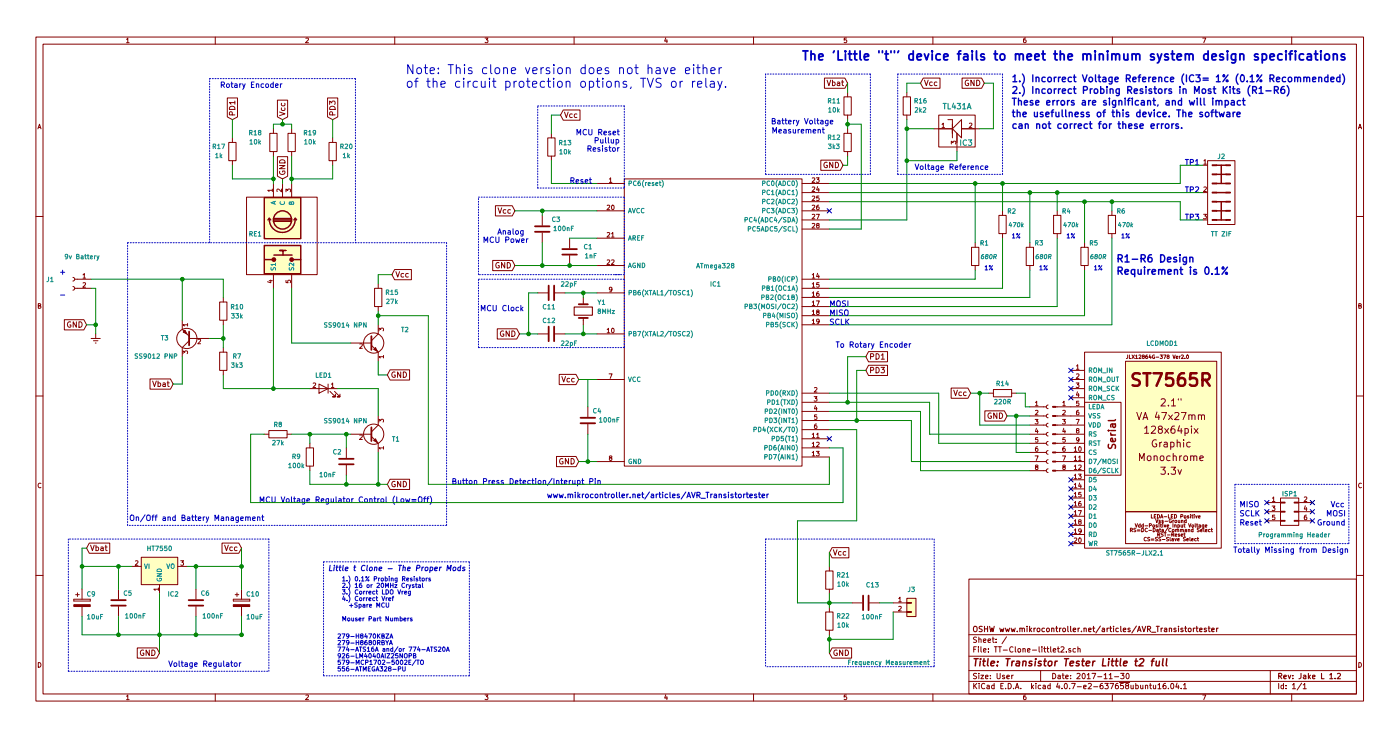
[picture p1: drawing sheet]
<svg xmlns="http://www.w3.org/2000/svg" width="390mm" height="205mm" viewBox="0 0 390 205" stroke-linecap="round" stroke-linejoin="round" font-family="sans-serif">
<g fill="none" stroke="#840000" stroke-width=".28">
<path d="M10 10.3h370v185h-370zM12 12.3h366v181h-366zM35.3 11l.3-.4v1.3M35.3 11.9h.7M60 10.3v2M85.2 10.7l.5-.1 .3 .4-.8 .9h.8M110 10.3v2M135.2 10.6h.8l-.4 .5 .4 .2-.1 .5h-.7M160 10.3v2M185.5 10.5l-.3 1h.8M185.9 11v.9M210 10.3v2"/>
<path d="M235.9 10.6h-.6v.6l.6-.1 .1 .5-.3 .3-.4-.1M260 10.3v2M285.9 10.6l-.6 .3-.1 .7 .3 .3 .4-.1v-.7h-.4l-.3 .2M310 10.3v2M335.2 10.6h.8l-.5 1.3M360 10.3v2M10.6 35.9l.4-1.3 .4 1.3M10.7 35.5h.6M63.3 27.3h2.9v5.3l-1.4 .7-1.5-.7zM63.8 39.7h2v5.1h-2zM64 29.9a.81 .81 0 0 1 1-.3 .81 .81 0 0 1 .5 .9h-1.6zM64.7 32v-.7l-.6-.1-.2 .8h1.6"/>
<path d="M64.8 38.4v1.3M65.5 28.6h-1.6l.5 .4M65.5 28.2v.8M75.2 37.1h2v5.1h-2zM76.2 35.9v1.2M77.3 27.9h2.9v4.7l-1.5 .7-1.4-.7zM77.9 31.2l1.5 .5-1.5 .5M78.5 30.1l-.1 .4 .3 .3 .6-.2v-.5M78.5 28.8l-.1 .4 .3 .3 .6-.2v-.5M80.3 37.1h2v5.1h-2zM81.3 35.9v1.2M91.3 27.3h2.8v5.3l-1.4 .7-1.4-.7z"/>
<path d="M91.7 39.7h2v5.1h-2zM91.9 29.1v-.9l.6 .5 .2-.5h.5l.2 .3-.2 .6M91.9 29.9a.81 .81 0 0 1 1-.3 .81 .81 0 0 1 .5 .9h-1.5zM92.7 32l-.1-.7-.6-.1-.1 .8h1.5M92.7 38.4v1.3M152.7 38.4h2v5.1h-2zM153.7 37.1v1.3M157 30.6h4.6v2.9h-4.6l-.8-1.4zM157.3 31.2l.5 1.5 .5-1.5M159.5 31.8l-.4-.1-.4 .3 .2 .7h.6M160.8 31.8l-.4-.1-.4 .3 .2 .7h.6M229.8 21.8h5.7l.7 1.4-.7 1.4h-5.7z"/>
<path d="M230.5 22.3l.5 1.6 .5-1.6M232 22.9l.4-.1 .3 .3-.1 .7h-.6M232 22.3v1.6M233.4 22.9h.6v1M234 23.2l-.7 .3 .2 .4 .5-.1M234.5 22.8h.6M234.7 22.3v1.4l.4 .2M235.2 27h2v5.1h-2zM235.2 37.1h2v5.1h-2zM236.2 25.7v1.3M236.2 32.1v1.2M236.2 35.9v1.2"/>
<path d="M251.7 27h2v5.1h-2zM252.7 25.7v1.3M252.7 32.1v1.2M257.3 21.8h4.7v2.8h-4.7l-.8-1.4zM257.7 22.3l.5 1.6 .5-1.6M259.8 22.9l-.4-.1-.3 .3 .1 .7h.6M260.3 35.9h5.1l2.6-2.6v5.1l-2.6-2.5v1.2v-2.5v3.8M261.1 22.9l-.4-.1-.3 .3 .1 .7h.6M261.6 32.1h10.2v8.9h-10.2zM262.5 34.7l.4-.4v1.3M262.5 35.6h.7M264.2 33.3h1.2v1.3"/>
<path d="M266.7 37.1v5.1M268 35.9h5M268.1 21.8h5.5l.7 1.4-.7 1.4h-5.5zM269.9 22.4a.69 .69 0 0 0-.9 .7 .69 .69 0 0 0 1 .6v-.5h-.4M270.2 34.4l.4-.1 .3 .4-.8 .9h.8M271.5 22.3v1.6l-.9-1.6v1.6M272.2 22.3a.77 .77 0 0 1 .9 .8 .77 .77 0 0 1-.9 .8zM378.6 35.9l.4-1.3 .5 1.3M378.7 35.5h.6M64.8 44.8v1.2M68.7 54.9h19.7v21.6h-19.7zM75.9 53h-1.3l.4 .4"/>
<path d="M75.9 52.7v.7M76.2 42.2v1.3M76.2 51.1v3.8M77.3 43.6h2.9v5.5l-1.5 .7-1.4-.7zM77.9 46.1h1.5l-1.5 .9h1.5M78 47.7a.69 .69 0 0 0 .7 .9 .69 .69 0 0 0 .6-1h-.5v.3M78 44.8a.81 .81 0 0 1 .9-.2 .81 .81 0 0 1 .5 .8h-1.5zM78.4 52.7v.8l-.9-.8-.3 .2 .1 .5M78.7 51.1v3.8M79.7 53.5v-.8l.5 .4 .1-.4h.5v.8M81.3 42.2v1.3M81.3 51.1v3.8"/>
<path d="M92.7 44.8v1.2M138.1 57.3h4.6l.8 1.4-.8 1.5h-4.6zM138.8 57.9l.5 1.5 .5-1.5M141 58.5l-.5-.1-.3 .3 .2 .6h.6M142.3 58.5l-.5-.1-.3 .3 .2 .6h.6M153.7 43.5v1.3M166.4 51.1h7.6M166.4 58.7h7.6M169.2 57.3l.5-.1 .2 .3-.8 .9h.8M169.8 49.9l.4-.4v1.3M169.8 50.8h.7M170.5 57.3l.2-.1a.61 .61 0 0 1 .5 .6 .61 .61 0 0 1-.6 .6l-.2-.5z"/>
<path d="M174 49.8h49.5v80.1h-49.5zM223.5 51.1h7.6M223.5 58.7h7.6M223.5 53.7h7.6M223.5 56.2h7.6M226.4 49.6l.4-.1 .3 .4-.8 .9h.8M226.4 52.2l.4-.1 .3 .3-.8 .9h.8M226.4 54.7l.4-.1 .3 .4-.8 .9h.8M226.4 57.3l.4-.1 .3 .3-.8 .9h.8M226.4 59.8l.4-.1 .3 .4-.8 .9h.8M227.5 49.5h.8l-.4 .5 .3 .1v.6h-.7M227.5 59.7h.8l-.5 1.3"/>
<path d="M227.9 52l-.3 .9h.7M228.2 57.2l-.6 .3v.7l.2 .2 .4-.1v-.6l-.4-.1-.2 .3M228.2 52.5v.8M228.2 54.6h-.6v.6h.6v.6h-.6M228.8 44.6h5.4l.7 1.4-.7 1.5h-5.4zM230.5 45.3a.69 .69 0 0 0-.9 .7 .69 .69 0 0 0 1 .6v-.5h-.3M232.1 45.2v1.5l-.9-1.5v1.5M232.8 45.2a.77 .77 0 0 1 .9 .8 .77 .77 0 0 1-.9 .7zM236.2 42.2v1.3M265.1 40.1v-.8l.5 .5 .1-.4h.6v.7M279.4 58.7v1.3M294.6 58.7v1.3"/>
<path d="M309.9 58.7v1.3M335.3 53.7h1.2M335.3 46h1.2M335.4 59.7h.8l-.4 .5 .4 .1v.5h-.8M335.5 44.8l.4-.3v1.2M335.5 52.2l.5-.1 .2 .3-.8 .9h.8M335.5 45.7h.7M336.5 44.8h7.7v17.7h-7.7zM337.8 58.6h1.3v.3h-1.3zM337.8 56.1h1.3v.2h-1.3zM337.8 53.5h1.3v.3h-1.3zM337.8 51h1.3v.2h-1.3z"/>
<path d="M337.8 48.4h1.3v.3h-1.3zM337.8 45.9h1.3v.3h-1.3zM341.6 58.6h1.3v.3h-1.3zM341.6 56.1h1.3v.2h-1.3zM341.6 53.5h1.3v.3h-1.3zM341.6 51h1.3v.2h-1.3zM341.6 48.4h1.3v.3h-1.3zM341.6 45.9h1.3v.3h-1.3zM10 60.3h2M20.3 79.8l.5 .4-.1 .5-.4 .1M20.3 77.3l.5 .4-.1 .4-.4 .2M20.8 77.8h4.6"/>
<path d="M23.1 76.6l.4-.4v1.3M23.1 78.9l.5-.2 .3 .4-.8 .9h.8M23.1 77.5h.8M75 78.2h.9M75.5 78v.8l-1-.3M76.2 76.5v3.8M79.7 78.1v.6l.6 .1v-.7h.5v.7M81.3 76.5v3.8M105.4 79.1v1.2M110 75.1h4.7v2.8h-4.7l-.8-1.4zM110.3 75.7l.5 1.5 .6-1.5M112.5 76.3l-.4-.1-.3 .3 .1 .6h.6"/>
<path d="M113.8 76.3l-.4-.1-.3 .3 .1 .6h.6M137.3 72.6h5.4l.8 1.4-.8 1.4h-5.4zM139.1 73.2a.69 .69 0 0 0-.9 .7 .69 .69 0 0 0 .9 .6v-.5h-.3M140.7 73.1v1.6l-.9-1.6v1.6M141.4 73.1a.77 .77 0 0 1 .9 .8 .77 .77 0 0 1-.9 .8zM151.1 60v2.8M151.1 64.8v2.8M158.7 66.4v2.7M158.7 71.2v2.8M166.4 66.4h7.6M166.4 74h7.6M169.2 64.9l.5-.1 .2 .3-.8 .9h.8"/>
<path d="M169.2 72.5l.5-.1 .2 .4-.8 .9h.8M170.4 65.1l.4-.3v1.2M170.4 72.5l.5-.1 .2 .4-.7 .9h.7M170.4 66h.7M223.5 77.8h7.6M223.5 61.3h7.6M223.5 63.8h7.6M226.4 76.6l.3-.4v1.3M226.4 79.1l.3-.4v1.3M226.4 62.3l.4-.1 .3 .4-.8 .9h.8M226.4 77.5h.7M227.8 62.8l-.2-.5h.6v.3l-.6 .4 .2 .5 .5-.2-.2-.5"/>
<path d="M227.9 76.1l-.3 .9h.7M228.2 76.6v.9M228.2 78.7h-.6v.6h.6v.6h-.6M270.8 68.9h2v5.1h-2zM271.8 67.6v1.3M271.8 74v1.2M278.4 60h2v5.1h-2zM279.4 65.1v1.3M286 68.9h2v5.1h-2zM287 67.6v1.3M287 74v1.2M293.6 60h2.1v5.1h-2.1z"/>
<path d="M294.6 65.1v1.3M301.2 68.9h2.1v5.1h-2.1zM302.3 67.6v1.3M302.3 74v1.2M308.9 60h2v5.1h-2zM309.9 65.1v1.3M335.3 61.3h1.2M337.8 61.1h1.3v.3h-1.3zM341.6 61.1h1.3v.3h-1.3zM378 60.3h2M10.7 85.2l.5-.1 .1-.4-.6-.1v1.3h.5l.2-.4-.3-.3M17.9 89.1h5.5l.7 1.4-.7 1.4h-5.5z"/>
<path d="M19.7 89.7a.69 .69 0 0 0-.9 .7 .69 .69 0 0 0 1 .6v-.5h-.3M20.8 80.3h4.6M21.3 89.6v1.6l-.9-1.6v1.6M22 89.6a.77 .77 0 0 1 .9 .8 .77 .77 0 0 1-.9 .8zM25.4 94.3h2.5M26 94.9h1.3M26.5 95.6h.3M26.7 93v1.3M50.8 89.2v2.6l1.9 1.9M51 98.5v-.8l.5 .5 .1-.4h.5v.7M52.3 90.5h-1.3l.4 .3M52.3 90.1v.7"/>
<path d="M52.7 94.3h5.7M52.7 94.9l-1.9 1.9v2.6M55.2 94.6l.5-.1 .2 .4-.8 .9h.8M61.2 98.1h2v5.1h-2zM61.2 84.1h2v5.1h-2zM62.2 82.9v1.2M62.2 89.2v1.3M62.2 96.8v1.3M97.8 95.6h5.7M100.3 95.9l.5-.1 .2 .3-.8 .9h.8M103.5 96.2l1.9 1.9v2.5M104.4 80.3h2v5.1h-2z"/>
<path d="M105.4 85.4v1.3M105.4 90.5v2.5l-1.9 1.9M105.6 92.2v-.8l.5 .4 .1-.4h.6v.8M106.9 99.4h-1.3l.4 .3M106.9 99v.7M138.6 91.6h5.4l.8 1.4-.8 1.4h-5.4zM140.3 92.3a.69 .69 0 0 0-.9 .7 .69 .69 0 0 0 1 .6v-.6h-.3M141.9 92.2v1.5l-.9-1.5v1.5M142.6 92.2a.77 .77 0 0 1 .9 .7 .77 .77 0 0 1-.9 .8zM149.9 81.6h2.8M149.9 93h2.8M154.7 81.6h2.8"/>
<path d="M154.7 93h2.8M162.6 82.9v1.9M162.6 88.6v1.9M166.4 81.6h7.6M166.4 93h7.6M169.2 91.8l.4-.4v1.3M169.2 92.7h.7M170.5 80.6l-.2 .2-.4-.1v-.6l.4-.1 .2 .2v.8l-.6 .3M170.5 91.6l.2-.2a.61 .61 0 0 1 .5 .7 .61 .61 0 0 1-.6 .5l-.2-.4zM223.5 80.3h7.6M223.5 82.9h7.6M223.5 85.4h7.6"/>
<path d="M223.5 87.9h7.6M223.5 90.5h7.6M226.4 81.6l.3-.3v1.3M226.4 84.2l.3-.4v1.3M226.4 86.7l.3-.3v1.2M226.4 89.3l.3-.4v1.3M226.4 80h.7M226.4 82.6h.7M226.4 85.1h.7M226.4 87.6h.7M226.4 90.2h.7M227.5 83.8h.8l-.5 1.3"/>
<path d="M227.8 86.9l-.2-.4h.6v.3l-.6 .4 .2 .4 .5-.2-.2-.5M228.2 81.3l-.6 .3v.7l.2 .3 .4-.2v-.6h-.4l-.2 .2M228.3 89.4l-.2 .3-.4-.1-.1-.6 .5-.1 .2 .2-.1 .8-.5 .3M242.1 98h5.2v2.8h-5.2l-.8-1.4zM242.6 99.3h.8v-.6l-.8-.2v1.6M244.1 98.5a.77 .77 0 0 1 .9 .8 .77 .77 0 0 1-.9 .8zM245.6 99l.4-.5v1.6M302.3 98.1h38.1v54.6h-38.1zM314.3 98.9l-.1 .9-.3 .1M314.8 98.9v1h.4M315.5 98.9l.7 1M316.2 98.9l-.7 1"/>
<path d="M316.5 99.2l.3-.3v1M316.5 99.9h.5M317.4 99l.4-.1 .2 .3-.6 .7h.6M318.5 99.3l-.2-.2 .2-.2 .4 .1v.2a.4 .4 0 0 0-.5 .2 .4 .4 0 0 0 0 .4l.5-.1-.2-.4M319.8 98.9l-.5 .2v.6l.2 .2 .3-.1v-.5l-.5 .1M320.5 98.8l-.3 .8h.7M320.7 99.2v.7M321.7 98.9a.45 .45 0 0 0-.5 .5 .45 .45 0 0 0 .6 .4v-.4h-.2M322.2 99.5h.8M323.3 98.9h.7l-.4 .4 .4 .1-.1 .4h-.6M324.3 98.9h.6l-.4 1M325.5 99.3l-.3-.2 .3-.2 .3 .1v.2a.4 .4 0 0 0-.5 .2 .4 .4 0 0 0 0 .4l.5-.1-.2-.4"/>
<path d="M326.9 98.9l.3 1 .3-1M327.8 99.6l.5-.2-.1-.1-.4 .1v.4h.4M328.7 99.2v.7M329 99.2l-.3 .2M329.2 99l.4-.1 .2 .3-.6 .7h.6M330.2 99.8v.1M330.8 99l.1-.1a.45 .45 0 0 1 .4 .5 .45 .45 0 0 1-.5 .4zM378.7 85.2l.5-.1 .1-.4-.6-.1v1.3h.5l.2-.4-.3-.3M10 110.3h2M41.8 105.6h5.7l.8 1.4-.8 1.4h-5.7zM42.5 106.2l.6 1.5 .5-1.5M44 106.7h.5l.3 .3-.2 .6h-.6"/>
<path d="M44 106.2v1.5M45.4 106.7h.6l.1 1M46.1 107l-.8 .3 .3 .4 .5-.1M46.6 106.7h.6M46.8 106.2v1.3l.4 .2M62.2 103.2v1.3M74.9 119.9h5.1v2.1h-5.1zM86.4 108.3h7.6M87.3 106.8l.5-.1 .2 .3-.8 1h.8M88.9 107l2.5 1.3-2.5 1.2zM91.4 107v2.5M91.9 109l1.6 1.5h-.8h.8v-.7"/>
<path d="M92.4 107l.3-.3v1.3M92.4 108h.7M93.2 109l1.5 1.5h-.7h.7v-.7M105.4 115.9v2.5l-1.9 1.9M105.6 117.6v-.8l.5 .4 .1-.4h.6v.8M108.7 103h5.4v2.9h-5.4l-.8-1.4zM110.1 103.7a.69 .69 0 0 0-.9 .7 .69 .69 0 0 0 1 .6v-.5h-.3M111.7 103.6v1.5l-.9-1.5v1.5M112.4 103.6a.77 .77 0 0 1 .9 .8 .77 .77 0 0 1-.9 .7zM155.9 104.3h4.6l.8 1.4-.8 1.4h-4.6zM156.6 104.9l.5 1.5 .5-1.5M158.7 105.5l-.4-.1-.3 .3 .2 .6h.5"/>
<path d="M160 105.5l-.4-.1-.3 .3 .2 .6h.5M163.8 113.3v2.8M163.8 118.2v2.8M166.4 105.7h7.6M169.7 104.1h.9l-.5 1.3M223.5 109.5h7.6M223.5 112.1h7.6M223.5 114.6h7.6M223.5 117.2h7.6M223.5 119.7h7.6M226.9 110.5h.8l-.4 .5 .3 .1v.5h-.7M227 108.1l.5-.1 .2 .3-.8 .9h.8"/>
<path d="M227.3 113l-.3 .9h.7M227.6 118.1l-.6 .3v.7l.2 .3 .4-.1v-.6l-.4-.1-.2 .2M227.6 113.4v.9M227.6 115.6h-.6v.6h.6v.5h-.6M242.1 101.8h5.2v2.8h-5.2l-.8-1.4zM242.6 103.2l.8-.1v-.6l-.8-.2v1.6M244.1 102.3a.77 .77 0 0 1 .9 .8 .77 .77 0 0 1-.9 .8zM245.5 102.3h1l-.5 .6 .5 .3-.1 .5-.2 .2-.7-.2M245.6 100.1h.9M265.1 108.1h4.6l.8 1.4-.8 1.5h-4.6zM265.8 108.7l.5 1.5 .5-1.5M268 109.3l-.5-.1-.3 .3 .2 .6h.6"/>
<path d="M269.3 109.3l-.5-.1-.3 .3 .2 .6h.6M274.5 114.5h5.4l.8 1.4-.8 1.4h-5.4zM275.6 109.5h1.3M276.2 115.1a.69 .69 0 0 0-.9 .7 .69 .69 0 0 0 1 .6v-.5h-.3M276.9 108.5h5v2h-5zM277.8 115v1.6l-.9-1.6v1.6M278.5 115a.77 .77 0 0 1 .9 .8 .77 .77 0 0 1-.9 .8zM281.9 109.5h1.3M287 118.4h4.6M287 115.9h4.6M287 113.3h4.6M288.5 116.8h.8l-.5 .5 .4 .1v.6h-.7"/>
<path d="M288.6 112.1l.3-.3v1.2M288.6 114.4l.5-.1 .2 .4-.8 .9h.8M288.6 113h.7M288.8 119.3l-.2 .9h.7M289.2 119.8v.9M292.1 117.9l-.5 .4 .1 .4 .4 .2M292.1 115.4l-.5 .4 .1 .4 .4 .2M292.1 112.8l-.5 .5 .1 .3 .4 .3M294.2 118.4h8.1M294.2 115.9h8.1M294.2 113.3h8.1M296.1 116.8h.8l-.4 .5 .3 .1v.6h-.7"/>
<path d="M296.2 112.1l.3-.3v1.2M296.2 114.4l.5-.1 .2 .4-.8 .9h.8M296.2 113h.7M296.5 119.3l-.3 .9h.8M296.8 119.8v.9M298.4 105.7h3.9M298.4 108.3h3.9M298.4 103.2h3.9M298.4 110.8h3.9M299.9 106.7h.8l-.4 .5 .4 .1v.5h-.8M299.9 116.8h.9l-.6 1.3M300 102l.4-.4v1.3"/>
<path d="M300 104.3l.5-.2 .2 .4-.8 .9h.8M300 102.9h.7M300.2 119.9l-.1-.4h.6v.3l-.7 .4 .2 .5 .5-.3-.2-.5M300.3 109.2l-.3 .9h.8M300.6 114.3l-.5 .3-.1 .7 .2 .3 .5-.1-.1-.7h-.4l-.2 .2M300.6 109.6v.9M300.7 111.8h-.6l-.1 .6h.7v.5h-.7M302.3 112.1h10.1v20.3h-10.1zM313.7 100.6h25.4v42h-25.4zM316.8 114.9l.7 2 .6-2M318.5 116.9l.7-2 .7 2M318.7 116.3h1"/>
<path d="M319 119.3l.6-.6v2M320.9 118.9l.8-.2 .3 .6-1.2 1.4h1.2M322.5 114.8l-.5 1.4h1.2M322.9 115.6v1.3M323.2 119.6l-.4-.4 .1-.3 .3-.2 .6 .1 .2 .3-.2 .3-.6 .2-.4 .3 .1 .6 .3 .2 .6-.1 .2-.3v-.4l-.4-.3M323.6 111.3l.8-.2 .4 .6-1.3 1.4h1.3M323.8 114.9h1.3l-.8 2M324.6 119.4l1.1 1.3M325.6 112.9v.2M325.7 119.4l-1.1 1.3M325.7 115.6l1 1.3M326.5 111.7l.6-.6v2"/>
<path d="M326.5 113.1h1.1M326.7 115.6l-1 1.3M327.3 118.7l-.6 .1a1.35 1.35 0 0 0 0 1.9l.7-.2 .1-.7-.4-.3h-.4l-.4 .3M327.4 115.1l.8-.2 .3 .6-1.2 1.4h1.2M328.4 111.1v.4M328.7 118.6l-.5 1.4h1.3M329.2 111.1v.4M329.2 114.9h1.4l-.9 2M329.2 119.4v1.3M330.3 119.5l.5-.1 .4 .4-.1 .7-.3 .2-.5-.1M330.3 119.4v2M331.3 115.8l.8-.1 .1 1.2"/>
<path d="M331.3 115.6v1.3M332.1 118.7v.2M332.1 119.4v1.3M332.2 115.9l.3-.3 .4 .1 .1 1.2M332.8 119.4l1.1 1.3M333.9 119.4l-1.1 1.3M334 115.8l.7-.1 .1 1.2M334 115.6v1.3M334.8 115.9l.3-.3 .5 .1 .1 1.2M378 110.3h2M11.4 134.7a.58 .58 0 0 0-.8 .5 .58 .58 0 0 0 .8 .6M73.7 121h1.2"/>
<path d="M80 121h1.3M85.3 124.8h2.1v5.1h-2.1zM86.4 123.5v1.3M86.4 129.9v1.2M96.5 124.8v2.8M96.5 129.6v2.8M97.8 121h5.7M100.3 121.3l.5-.1 .2 .3-.8 .9h.8M103.5 121.6l1.9 1.9v2.5M106.9 124.8h-1.3l.4 .3M106.9 124.4v.7M108.7 133.5h5.4v2.9h-5.4l-.8-1.5z"/>
<path d="M110.1 134.2a.69 .69 0 0 0-.9 .7 .69 .69 0 0 0 1 .6v-.5h-.3M111.7 134.1v1.5l-.9-1.5v1.5M112.4 134.1a.77 .77 0 0 1 .9 .8 .77 .77 0 0 1-.9 .7zM155.1 127.2h5.4l.8 1.4-.8 1.4h-5.4zM156.8 127.8a.69 .69 0 0 0-.9 .7 .69 .69 0 0 0 1 .6v-.5h-.3M158.4 127.7v1.6l-.8-1.6v1.6M159.2 127.7a.77 .77 0 0 1 .9 .8 .77 .77 0 0 1-.9 .8zM166.4 128.6h7.6M170.1 127.5l-.2-.4h.6v.3l-.7 .4 .3 .5 .4-.3-.2-.5M223.5 122.2h7.6M223.5 124.8h7.6M223.5 127.3h7.6"/>
<path d="M226.4 121l.3-.3v1.2M226.4 123.6l.3-.4v1.3M226.4 126.1l.3-.4v1.3M226.4 121.9h.7M226.4 124.5h.7M226.4 127h.7M227.5 125.7h.8l-.4 .5 .3 .1v.6h-.7M227.6 121l.3-.3v1.2M227.6 123.3l.5-.1 .2 .4-.8 .9h.8M227.6 121.9h.7M287 128.6h4.6M287 121h4.6"/>
<path d="M287 131.1h4.6M287 126h4.6M287 123.5h4.6M288.5 127h.8l-.5 1.3M288.8 130.1l-.2-.2 .1-.3 .5 .1v.3l-.6 .3 .2 .5 .5-.2-.2-.5M289.2 124.5l-.6 .3v.7l.2 .2 .4-.1v-.6h-.4l-.2 .2M289.2 121.9h-.6v.6h.6v.6h-.6M292.1 130.6l-.5 .4 .1 .4 .4 .2M292.1 128.1l-.5 .4 .1 .4 .4 .2M292.1 125.5l-.5 .5 .1 .3 .4 .3M292.1 123l-.5 .4 .1 .4 .4 .2M292.1 120.5l-.5 .4 .1 .4 .4 .2"/>
<path d="M294.2 128.6h8.1M294.2 121h8.1M294.2 131.1h8.1M294.2 126h8.1M294.2 123.5h8.1M296.1 127h.9l-.6 1.3M296.4 130.1l-.2-.4h.6v.3l-.6 .3 .2 .5 .5-.2-.2-.5M296.8 124.5l-.6 .3v.7l.2 .2 .4-.1v-.6h-.4l-.2 .2M296.8 121.9h-.6v.6h.6v.6h-.6M298.4 133.7h3.9M298.4 136.2h3.9M298.4 138.7h3.9"/>
<path d="M299.4 124.8l.3-.3v1.2M299.4 127.4l.3-.4v1.3M299.4 129.9l.3-.4v1.3M299.4 132.4l.3-.3v1.3M299.4 135l.3-.4v1.3M299.4 137.5l.3-.3v1.2M299.4 125.7h.7M299.4 128.3h.7M299.4 130.8h.7M299.4 133.4h.7M299.4 135.9h.7M299.4 138.4h.7"/>
<path d="M300.5 132.1h.8l-.4 .5 .4 .1v.5h-.8M300.6 127.4l.4-.4v1.3M300.6 129.7l.5-.2 .2 .4-.8 .9h.8M300.6 128.3h.7M300.7 122.5l-.2 .2-.4-.1v-.6l.4-.1 .2 .3v.7l-.6 .3M300.7 124.6l.2-.1a.61 .61 0 0 1 .5 .6 .61 .61 0 0 1-.6 .6l-.2-.4zM300.9 134.6l-.3 .9h.8M301.2 139.7l-.5 .3-.1 .7 .2 .3 .5-.1-.1-.7h-.4l-.2 .2M301.2 135v.9M301.3 137.2h-.6l-.1 .6h.7v.5h-.7M317.6 128.3v-2l.6 1.5 .7-1.5v2M319 120.7h1.1"/>
<path d="M319.9 127.1l.5-.1 .4 .4-.1 .8-.3 .1-.5-.1-.2-.3zM321.6 127.2l.8-.1 .1 1.2M321.6 127v1.3M322.2 122.6a.93 .93 0 0 0-1.1 .9 .93 .93 0 0 0 1.1 .9l.2-.7h-.4M323.2 123.2v1.3M323.4 127.2l.3-.2 .6 .2v1l-.3 .1-.6-.1zM323.5 130.1h1.3l-.7 .8 .5 .1 .2 .3-.1 .7-.3 .1-.9-.1M323.8 123.2l-.4 .1-.2 .3M324.5 123.3h.7l.1 1.2M325.3 123.7l-.7 .1-.2 .2 .2 .5 .7-.1M325.6 132v.1M326.1 127.1l-.6-.1-.4 .4 .1 .8 .3 .1 .6-.1"/>
<path d="M326.3 123.3l.5-.1 .4 .4-.1 .7-.3 .2-.5-.1M326.3 123.2v2M326.4 130.1h1.2l-.6 .8 .5 .1 .1 .3-.1 .7-.2 .1-.9-.1M327 127.2l.7-.1 .1 1.2M327 126.3v2M328.1 123.4l.7-.1 .1 1.2M328.1 122.5v2M328.3 130.8l.5 1.3 .5-1.3M328.8 127v1.3M329.3 127l-.3 .1-.2 .3M329.9 122.5v.2M329.9 123.2v1.3"/>
<path d="M330 127.2l.3-.2 .6 .2v1l-.3 .1-.6-.1zM331.7 123.3l-.6-.1-.4 .4 .1 .7 .3 .2 .6-.1M331.8 127.2l.8-.1 .1 1.2M331.8 127v1.3M332.7 127.3l.3-.3 .5 .1 .1 1.2M334.4 127.7l1-.2-.1-.4-.6-.1-.3 .3 .1 .9h.8M354.6 138.8l.4-.4v1.3M354.6 139.7h.7M356.9 139.9h1.2v.2h-1.2zM356.9 138.7h5v7.7h-5zM360.7 139.9h1.2v.2h-1.2zM363.5 138.5l.5-.1 .2 .4-.8 .9h.8"/>
<path d="M379.4 134.7a.58 .58 0 0 0-.8 .5 .58 .58 0 0 0 .8 .6M24.9 151.3h5.7v2.8h-5.7l-.8-1.4zM25.2 151.9l.6 1.5 .5-1.5M26.7 152.5l.5-.1 .3 .3-.2 .6h-.6M26.7 151.9v1.5M28.1 152.5h.6l.1 .9M28.8 152.7l-.8 .3 .3 .4 .5-.1M29.3 152.4h.6M29.5 151.9v1.3l.4 .2M36.8 157.8h2.6M37.7 156.3l.5-.1 .3 .4-.8 .9h.8M39.4 155.3h10.1v7.6h-10.1z"/>
<path d="M49.5 157.8h2.6M50.4 156.2h.8l-.5 .5 .4 .1v.6h-.7M61.9 151.3h4.6l.8 1.4-.8 1.4h-4.6zM62.6 151.9l.5 1.5 .5-1.5M64.8 152.5l-.5-.1-.3 .3 .2 .6h.6M66.1 152.5l-.5-.1-.3 .3 .2 .6h.6M230.1 159.1h2.1v5h-2.1zM231.1 157.8v1.3M231.9 152.6h4.7v2.8h-4.7l-.8-1.4zM232.3 153.1l.5 1.6 .5-1.6M234.4 153.7h-.4l-.3 .3 .1 .6h.6M235.7 153.7h-.4l-.3 .3 .1 .6h.6"/>
<path d="M298.4 143.8h3.9M298.4 151.4h3.9M298.4 141.3h3.9M298.4 146.4h3.9M298.4 148.9h3.9M299.4 150l.5-.1 .2 .3-.8 .9h.8M299.4 140.1l.3-.4v1.3M299.4 142.6l.3-.4v1.3M299.4 145.1l.3-.3v1.3M299.4 147.7l.3-.4v1.3M299.4 141h.7M299.4 143.5h.7"/>
<path d="M299.4 146.1h.7M299.4 148.6h.7M300.5 142.2h.9l-.6 1.3M300.7 150l.2-.1a.61 .61 0 0 1 .5 .6 .61 .61 0 0 1-.6 .6l-.2-.4zM300.8 145.3l-.2-.2 .1-.3 .6 .1v.3l-.7 .4 .2 .5 .5-.3-.2-.5M301.3 147.9l-.2 .2-.4-.1v-.6l.4-.1 .2 .3v.7l-.6 .3M313.7 142.6h25.4v8.8h-25.4zM315 147.7l.5-.1 .1-.3-.6-.1v.9M315.3 147.7l.3 .4M316.4 145.9l.3 1 .3-1M316.6 147.2h-.4l-.2 .2 .6 .6-.6 .1M317 147.6h.7"/>
<path d="M317 147.9h.7M317.8 146.3l-.5 .1 .1 .4h.4M317.8 145.9v1M318.2 147.2a.5 .5 0 0 1 .6 .4 .5 .5 0 0 1-.6 .5zM318.6 146.3l-.4 .1 .1 .4h.3M318.6 145.9v1M319.1 146.5h.8M319.5 149.8a.44 .44 0 0 0-.7 .4 .44 .44 0 0 0 .7 .4M319.8 147.3a.44 .44 0 0 0-.7 .3 .44 .44 0 0 0 .7 .4M320.2 147.8h.7M320.3 146.4h.5l.1-.4-.6-.1v1M320.4 149.7h-.4l-.2 .2 .6 .6-.6 .1"/>
<path d="M320.8 150.2h.8M320.8 150.5h.8M320.9 143.3v1h.5M321.3 146.3h.4v.5h-.4zM321.4 147.2a.5 .5 0 0 1 .6 .4 .5 .5 0 0 1-.6 .5zM321.7 143.8h.3M322.1 144.6l.3 1 .3-1M322.2 143.3h-.5v1h.5M322.4 147.5h.4v.6M322.5 146.3l-.4 .1 .4 .2v.2h-.4M322.6 149.7h-.4l-.2 .2 .6 .6-.6 .1M322.6 143.3a.5 .5 0 0 1 .6 .5 .5 .5 0 0 1-.6 .5z"/>
<path d="M322.7 149l.4-.1 .1-.4-.5-.1v1M322.8 147.7l-.5 .2 .2 .2h.3M322.9 149l.3 .4M323 145.9v.1M323 146.2v.7M323.1 147.5h.4M323.3 147.2v.8l.2 .1M323.4 145l-.4 .1 .4 .2v.3h-.4M323.4 146.2h.3M323.4 144.3l.4-1 .3 1M323.5 145.9v.8l.2 .2M323.5 149.7h-.4l-.2 .2 .6 .6-.6 .1"/>
<path d="M323.5 144.1h.5M323.8 147.5h.4l.1 .6M323.9 150.3h.8M324.1 145.9v.1M324.1 146.2v.7M324.2 148.5l-.4-.1-.2 .2 .6 .6-.6 .2M324.2 145l-.4 .1 .4 .2v.3h-.4M324.3 147.7l-.5 .2 .1 .2h.4M324.4 144h.8M324.5 146.2l.2 .7 .2-.7M324.5 148.4h.5M324.7 145.2h.7"/>
<path d="M324.7 148.4v1M325.2 146.5l.5-.1v-.1l-.5 .1 .1 .4h.4M325.3 149h.8M325.4 147.1l-.8 1.3M325.6 143.3v1h.5M325.7 149.7h-.4l-.2 .2 .6 .6-.6 .1M326.1 149.7l.1 1M326.3 147.3a.44 .44 0 0 0-.6 .3 .44 .44 0 0 0 .6 .4M326.4 144.7a.45 .45 0 0 0-.6 .4 .45 .45 0 0 0 .7 .4v-.3h-.2M326.4 143.8h.4M326.6 149l.5-.1v-.4l-.5-.1v1M326.6 150.1h.4v.6"/>
<path d="M326.8 147.5l.4 .2-.2 .4-.3-.1zM326.8 149l.4 .4M326.9 144.9v.7M326.9 145.9v1M326.9 143.3h-.5v1h.5M327 150.2l-.5 .3 .2 .2 .3-.1M327.2 144.9l-.3 .2M327.3 143.3a.5 .5 0 0 1 .6 .5 .5 .5 0 0 1-.6 .5zM327.4 146.3h.4v.6M327.4 146.2v.7M327.4 150l.2 .7 .3-.7M327.5 145h.4v.6l-.4-.1z"/>
<path d="M327.5 149.1l.5-.1-.1-.2-.4 .1 .1 .5h.3M327.6 147.6l.4-.1 .1 .6M327.6 147.5v.6M328.1 147.6l.3-.1 .1 .6M328.2 150.4l.5-.2-.1-.1-.4 .1v.4h.4M328.3 146.8h.4v-.5h-.4v.9M328.4 144.9v.7l.4-.1M328.7 148.8l-.4 .1 .4 .2v.3h-.4M328.8 144.9v.7M329 147.6l.3-.1 .1 .6M329 147.5v.6M329.1 143.9l.5-.1v-.4l-.5-.1v1"/>
<path d="M329.2 149.1l.4-.1v-.2l-.4 .1v.5h.4M329.2 146.2v.6h.4M329.3 145h.3l.1 .6M329.3 144.9v.7M329.4 147.6l.4-.1v.6M329.6 146.2v.7M329.9 148.8h.4M329.9 146.2h.4M330 148.4v.9l.3 .1M330 145.9v.8l.3 .2M330.1 143.8h.4v.5l-.4-.1zM330.3 147.5h.4v.6"/>
<path d="M330.4 149.7h-.4l-.2 .2 .6 .6-.6 .1M330.6 145l-.5 .1 .1 .5h.4M330.6 144.6v1M330.7 147.7l-.5 .2 .2 .2h.3M330.7 150.4l.5-.2v-.1l-.5 .1 .1 .4h.4M331.2 147.6l.3-.1 .1 .6M331.2 147.5v.6M331.2 145.9l.4 1 .3-1M331.3 143.7l-.4 .1 .4 .3v.2h-.4M331.6 149.7l.2 1M331.8 143.3v.1M331.8 143.7v.6"/>
<path d="M332.1 150.4l.5-.2-.1-.1-.4 .1v.4h.4M332.1 143.7h.4M332.2 146.3h.4v.5h-.4zM332.3 143.3v.9l.2 .1M332.5 147.5l-.5 .2 .1 .4h.4M332.5 147.2v.9M332.8 143.3v.1M332.8 143.7v.6M333.1 145.9l.1 1M333.2 143.7l.3 .6 .2-.6M333.4 150.1l-.5 .1 .1 .4h.4M333.5 146.2h.4"/>
<path d="M333.6 145.9v.8l.3 .2M333.7 150h.4M333.8 149.7v.9l.3 .1M334 144l.5-.1-.1-.2-.4 .1 .1 .5h.3M334.2 146.3h.3l.1 .6M334.2 147.2h-.3l-.2 .2 .5 .6-.5 .1M334.6 147.8l.5-.1-.1-.2-.4 .1v.5h.4M334.6 146.4l-.5 .2 .2 .3 .3-.1M335.5 147.2l.1 .9M335.5 146.8h-.4v-.5l.4-.1v.8l-.4 .2M335.9 146.5l.5-.1-.1-.1-.4 .1v.4h.4M335.9 147.8l.5-.1v-.2l-.5 .1 .1 .5h.4"/>
<path d="M337.3 147.5l-.5 .2 .1 .4h.4M337.5 147.5h.4M337.7 147.2v.8l.2 .1M353.1 140h3.8M353.1 142.6h3.8M353.1 145.1h3.8M354.5 141h.8l-.4 .5 .4 .1v.5h-.8M355.3 143.5h-.6l-.1 .6h.7v.6h-.7M356.9 145h1.2v.2h-1.2zM356.9 142.4h1.2v.3h-1.2zM360.7 145h1.2v.2h-1.2zM360.7 142.4h1.2v.3h-1.2z"/>
<path d="M361.9 140h3.9M361.9 142.6h3.9M361.9 145.1h3.9M363.8 140.9l-.3 .9h.8M364.1 143.5l-.5 .3-.1 .7 .2 .3 .5-.1-.1-.6-.4-.1-.2 .2M364.1 141.4v.8M10 160.3h2M20.6 166.9v.5zM20.6 167.4h4.5zM20.6 166.9h4.5zM21.1 165.7h1M21.6 165.2v1"/>
<path d="M22.9 164.1v2.8M22.9 169v2.8M25.1 166.9v.5zM33 164.1v2.8M33 169v2.8M44.1 164.1h-1.2l.3 .4M44.1 163.8v.7M44.4 162.9v2.5M54.6 164.1v2.8M54.6 169v2.8M65 166.9v.5zM65 167.4h4.6z"/>
<path d="M65 166.9h4.6zM65.5 165.7h1M66 165.2v1M67.3 164.1v2.8M67.3 169v2.8M69.6 166.9v.5zM230.1 170.5h2.1v5.1h-2.1zM231.1 164.1v1.3M231.1 169.2v1.3M231.1 175.6v1.2M237.5 168h2.8M242.3 168h2.8"/>
<path d="M248.9 168h3.8M248.9 170.5h3.8M250.5 166.7l.3-.3v1.2M250.5 169l.5-.1 .2 .4-.8 .9h.8M250.5 167.6h.7M252.7 166.7h2.6v5.1h-2.6zM252.7 170.4h1.3v.2h-1.3zM252.7 167.8h1.3v.3h-1.3zM270 161.3h108v32h-108zM270 176.8h108M272.2 177.6h-.8v.5a.63 .63 0 0 1 .7 .7l-.8 .1M272.8 178.1h.6v.9"/>
<path d="M272.8 177.5v1.5M274.1 178.5l.7-.2-.1-.2-.4-.1-.2 .2v.7h.6M275.4 178.5l.7-.2-.1-.2-.4-.1-.2 .2v.7h.6M276.5 178h.6M276.7 177.5v1.3l.4 .2M277.6 178.8v.2M277.6 178.1v.1M280.5 177.4l-1.3 1.9M378 160.3h2M10.7 184.6a.65 .65 0 0 1 .7 .6 .65 .65 0 0 1-.7 .7zM35.3 194l.3-.4v1.3M35.3 194.9h.7"/>
<path d="M38.3 180.5h5.4l.7 1.4-.7 1.4h-5.4zM40 181.2a.69 .69 0 0 0-.9 .7 .69 .69 0 0 0 1 .6v-.6h-.3M41.6 181.1v1.5l-.9-1.5v1.5M42.3 181.1a.77 .77 0 0 1 .9 .7 .77 .77 0 0 1-.9 .8zM60 193.3v2M85.2 193.7l.5-.1 .3 .4-.8 .9h.8M110 193.3v2M135.2 193.6h.8l-.4 .5 .4 .2-.1 .5h-.7M160 193.3v2M185.5 193.5l-.3 1h.8M185.9 194v.9M210 193.3v2"/>
<path d="M231.9 180.5h5.4v2.8h-5.4l-.8-1.4zM233.3 181.2a.69 .69 0 0 0-.9 .7 .69 .69 0 0 0 .9 .6v-.6h-.3M234.9 181.1v1.5l-.9-1.5v1.5M235.6 181.1a.77 .77 0 0 1 .9 .7 .77 .77 0 0 1-.9 .8zM235.9 193.6h-.6v.6l.6-.1 .1 .5-.3 .3-.4-.1M260 193.3v2M270 189.8h108M270 186.8h108M270 182.8h108M271.4 190.4v1.5M271.4 180.9h.5M271.6 191l.6 .9"/>
<path d="M272.1 180.2h-.7v1.5M272.2 187.7h-.8v.5a.63 .63 0 0 1 .7 .8h-.8M272.2 190.4l-.8 .8M272.7 180.2v.1M272.7 180.7v1M272.8 187.6v.1M272.8 188.1v1M272.9 190.4v.1M272.9 190.9v1M273.4 188.1h.7l-.7 1h.7M273.4 180.2v1.3l.2 .2M274.1 181.2l.7-.2v-.2l-.5-.1-.2 .2 .1 .7h.6"/>
<path d="M274.4 190.5a.67 .67 0 0 0-.9 .6 .67 .67 0 0 0 .9 .7M274.7 188.6l.7-.1-.1-.3-.4-.1-.2 .2v.7h.6M275.1 191h.6v.9M275.5 181.5v.2M275.5 180.8v.1M275.7 191.2l-.7 .3 .2 .4 .5-.1M276 189v.1M276 188.2v.1M277.1 191l-.5-.1-.2 .3v.6h.7M277.1 190.4v1.5M277.1 180.2h.9M277.5 180.2v1.5"/>
<path d="M277.9 187.6v1.2l.3 .3 .5-.3v-1.2M278.3 180.2h.8M278.7 180.2v1.5M278.9 191.1h.5M279.6 181.1h1.1M279.6 190.4h-.7v1.5h.7M280 188.2l-.4-.1-.2 .2 .1 .2 .5 .2v.3h-.6M280.3 191.8v.1M280.6 188.6l.7-.1v-.3l-.5-.1-.2 .2 .1 .7h.6M281 190.4a.76 .76 0 0 1 .8 .7 .76 .76 0 0 1-.8 .8zM282 188.1v1M282.3 180.3a.67 .67 0 0 0-.9 .6 .67 .67 0 0 0 .9 .6"/>
<path d="M282.4 188.1l-.4 .3M282.5 191.8v.1M283 180.2v1.3l.2 .2M283 191.9l.5-1.5 .5 1.5M283.1 191.4h.7M283.7 180.8h.7l-.1 .8-.6-.1zM284.5 191.8v.1M285.1 180.8h.6v.9M285.1 180.7v1M285.9 193.6l-.6 .3-.1 .7 .3 .3 .4-.1v-.7h-.4l-.3 .2M286.4 181.2l.7-.2-.1-.2-.4-.1-.2 .2v.7h.6M287.5 190.4v1.5"/>
<path d="M287.6 191.3l.5 .6M287.7 181.1h1.2M288.1 190.9l-.6 .5M288.7 190.4v.1M288.7 190.9v1M289.6 180.2v1.3l.2 .2M290 186.8v3M290 191l-.4-.1-.3 .3 .1 .6h.6M290.4 180.2v.1M290.4 180.7v1M290.7 191h.6v.9M290.9 180.7h.5"/>
<path d="M291.1 180.2v1.3l.3 .2M291.3 191.2l-.7 .3 .3 .4 .4-.1M291.7 180.7h.6M291.9 180.2v1.3l.4 .2M292.7 191l-.4-.1-.3 .3v.6h.7M292.7 190.4v1.5M292.8 180.2v1.3l.2 .2M293.4 187.6a.76 .76 0 0 1 .8 .7 .76 .76 0 0 1-.8 .8zM293.5 181.2l.7-.2v-.2l-.4-.1-.3 .2 .1 .7h.6M294.7 180.7h.5M294.8 190.3l-.3 1.1h.9M294.9 188.2h.6v.9"/>
<path d="M294.9 180.2v1.3l.3 .2M295.2 190.9v1M295.5 188.5l-.7 .2 .2 .4 .5-.1M295.7 180.3l.6-.1 .2 .4-.9 1.1h.9M296 191.8v.1M296 188.1h.6M296.2 187.6v1.3l.4 .2M296.7 190.5l.3-.1a.8 .8 0 0 1 .5 .7 .8 .8 0 0 1-.5 .8l-.4-.6zM297 188.6l.7-.1v-.3l-.5-.1-.2 .2 .1 .7h.6M297.2 181.5v.2M298.1 191.8v.1M298.4 189v.1"/>
<path d="M298.4 188.2v.1M298.4 180.8l-.4-.1-.2 .2 .1 .2 .5 .1v.4h-.6M298.7 190.4h1l-.7 1.5M299.7 180.8l-.4-.1-.3 .3 .1 .5 .6 .1M300.2 187.7l.5-.1 .3 .4-.9 1.1h.9M300.2 191.3h1.2M300.4 180.8h.6v.9M300.4 180.2v1.5M301.7 187.7l.2-.1a.8 .8 0 0 1 .6 .7 .8 .8 0 0 1-.6 .8l-.3-.6zM302 191.4l.7-.2v-.2l-.5-.1-.2 .2 .1 .7h.6M303 188l.4-.4v1.5M303 189.1h.9"/>
<path d="M303.3 190.5l.6-.1 .3 .4-1 1.1h1M304.3 187.6h1.1l-.7 1.5M304.8 191.3h1.1M305.9 188.5h1.2M307.3 190.4l-.4 .1-.2 .2-.1 .9 .3 .3 .5-.1-.1-.8h-.4l-.3 .2M307.7 188l.4-.4v1.5M307.7 189.1h.9M307.9 190.4h1l-.5 .6 .4 .1v.7h-.9M309.1 188l.4-.4v1.5M309.1 189.1h.9M309.3 190.4h1.1l-.7 1.5M310 193.3v2"/>
<path d="M310.6 188.5h1.2M311.6 190.4l-.5 .1-.2 .2-.1 .9 .3 .3 .5-.1v-.8h-.5l-.3 .2M312 190.1h2.8M312.3 187.6h1l-.5 .6 .4 .1v.7h-.9M313.1 190.4h-.8v.7l.7-.1 .1 .8h-.8M314 187.7l.2-.1a.8 .8 0 0 1 .5 .7 .8 .8 0 0 1-.5 .8l-.4-.6zM314 191l-.3-.3 .1-.2h.6l.1 .4-.8 .4 .3 .6 .6-.3-.3-.6M315.2 190.9l.1 .9h.5M315.8 190.9v1M316.5 191l.5-.1 .2 .3-.1 .6h-.6M316.5 190.4v1.5M317.9 190.9l.1 .9h.5"/>
<path d="M318.5 190.9v1M319.2 191h.6l.1 .9M319.2 190.9v1M320.4 190.9h.5M320.6 190.4v1.3l.3 .2M321.4 190.9l.1 .9h.6M322.1 190.9v1M322.7 190.8l.4-.4v1.5M322.7 191.9h.9M324.8 190.4l-.4 .1-.2 .2-.1 .9 .3 .3 .5-.1-.1-.8h-.4l-.3 .2M325.6 191.8v.1M326.4 190.5l.2-.1a.8 .8 0 0 1 .5 .7 .8 .8 0 0 1-.5 .8l-.3-.6z"/>
<path d="M328 190.3l-.3 1.1h.9M328.4 190.9v1M329.2 191.8v.1M329.8 190.8l.5-.4v1.5M329.8 191.9h.9M335.2 193.6h.8l-.5 1.3M354 186.8v6.5M356.4 190.4v1.5M357.7 191l-.4-.1-.3 .3 .1 .6h.6M357.7 190.4v1.5M358.4 191.8v.1M358.4 191v.1"/>
<path d="M360 193.3v2M360.2 190.8l.4-.4v1.5M360.2 191.9h.9M362.8 190.3l-1.3 1.9M363.2 190.8l.4-.4v1.5M363.2 191.9h.9M378.7 184.6a.65 .65 0 0 1 .7 .6 .65 .65 0 0 1-.7 .7z"/>
<circle cx="52.1" cy="94.3" r="2.82"/>
<circle cx="104.1" cy="95.6" r="2.82"/>
<circle cx="104.1" cy="121" r="2.82"/>
</g>
<g fill="none" stroke="#840000" stroke-width=".3">
<path d="M160 85.5h5.1v2.3h-5.1zM271.5 174.6l.5-.1 .2 .2 .1 .8-.3 .5-.6-.2-.1-.8zM273.7 174.6h-.7l-.1 .5a.63 .63 0 0 1 .8 .8h-.8M274.4 174.5v1.5M274.4 175.2h.8M275.2 174.5v1.5M275.8 174.5l.3 1.5 .4-1.1 .2 1.1 .4-1.5M278.6 175l.3 1 .3-.7 .3 .7 .3-1M280.2 175l.3 1 .3-.7 .3 .7 .3-1M281.8 175l.3 1 .3-.7 .3 .7 .2-1M283.5 175.9v.1M284.2 175.1h.6l.1 .9"/>
<path d="M284.2 175v1M284.9 175.2l.2-.2 .3 .1 .1 .9M286.2 174.5v.1M286.2 175v1M286.9 174.5v1.5M287.1 175.4l.4 .6M287.5 175l-.6 .5M288.2 175v1M288.6 175l-.4 .3M289.1 175.1h.6v.8h-.6zM291.1 175.1l-.4-.1-.3 .3v.6h.7M291.7 175.1h.7l-.1 .8h-.6z"/>
<path d="M293.1 175.1h.6v.9M293.1 175v1M294.2 175h.6M294.4 174.5v1.3l.4 .2M295.3 175v1M295.7 175l-.4 .3M296.2 175.1h.7l-.1 .8h-.6zM297.6 174.5v1.3l.2 .2M298.4 174.5v1.3l.2 .2M299.1 175.5l.7-.2-.1-.2-.4-.1-.2 .2 .1 .7h.5M300.5 175v1M300.9 175l-.4 .3"/>
<path d="M301.4 175.9v.1M302.1 175.1h.6v.9M302.1 175v1M303.4 175.5l.7-.2-.1-.2-.4-.1-.2 .2 .1 .7h.5M304.5 175h.6M304.7 174.5v1.3l.4 .2M306.7 174.4l-1.3 1.9M307.2 175.1h.6v.9M307.8 175.3l-.7 .3 .2 .4 .5-.1M308.5 175v1M309 175l-.5 .3M309.3 175h.5"/>
<path d="M309.5 174.5v1.3l.3 .2M310.3 174.5v.1M310.3 175v1M311.7 175.1l-.4-.1-.3 .3v.6h.7M312.3 174.5v1.3l.2 .2M313.1 175.5l.7-.2-.1-.2-.4-.1-.2 .2v.7h.6M314.9 175.1l-.3-.1-.2 .2v.2l.5 .1v.4h-.5M316.7 174.4l-1.3 1.9M317 176l.5-1.5 .5 1.5M317.1 175.5h.8M318.3 174.5l.5 1.5 .5-1.5M319.8 175.3l.7-.1 .1-.6-.8-.1v1.5"/>
<path d="M320.2 175.3l.5 .7M321 176.1h1.1M322.2 174.5h.9M322.7 174.5v1.5M323.6 175v1M324 175l-.4 .3M324.5 175.1h.6l.1 .9M325.2 175.3l-.7 .3 .2 .4 .5-.1M325.9 175.1h.6v.9M325.9 175v1M327.7 175.1l-.3-.1-.2 .2v.2l.5 .1v.4h-.5M328.4 174.5v.1"/>
<path d="M328.4 175v1M329.7 175.1l-.4-.1-.2 .2 .1 .2 .5 .1v.4h-.6M330.2 175h.5M330.4 174.5v1.3l.3 .2M331.2 175.1h.7l-.1 .8h-.6zM332.6 175v1M333 175l-.4 .3M333.3 175h.6M333.5 174.5v1.3l.4 .2M334.3 175.5l.7-.2v-.2l-.5-.1-.2 .2 .1 .7h.6M336.2 175.1l-.4-.1-.2 .2 .1 .2 .5 .1v.4h-.6M336.7 175h.6"/>
<path d="M336.9 174.5v1.3l.4 .2M337.7 175.5l.7-.2v-.2l-.5-.1-.2 .2 .1 .7h.6M339.1 175v1M339.5 175l-.4 .3M356.4 188.4l.7-.1v-.6l-.7-.1v1.5M356.7 188.4l.5 .7M357.8 188.6l.7-.1-.1-.3-.4-.1-.2 .2 .1 .7h.5M359 188.1l.4 1 .3-1M360.3 189v.1M360.3 188.2v.1M362.6 187.6l-.1 1.3-.5 .2M363.3 188.2h.6v.9"/>
<path d="M363.9 188.5l-.7 .2 .2 .4 .5-.1M364.6 187.6v1.5M364.8 188.5l.4 .6M365.2 188.1l-.6 .6M365.8 188.6l.7-.1-.1-.3-.4-.1-.2 .2 .1 .7h.5M368.3 187.6v1.5h.7M370.6 188l.4-.4v1.5M370.6 189.1h.8M372.1 189v.1M372.7 187.7l.6-.1 .3 .4-1 1.1h1"/>
</g>
<g fill="none" stroke="#840000" stroke-width=".41">
<path d="M73.7 55.1h10.1v11.4h-10.1zM339.1 58.7h2.5M339.1 56.2h2.5M339.1 53.7h2.5M339.1 51.1h2.5M339.1 48.6h2.5M339.1 46h2.5M340.4 56.2v5.1M340.4 46v5.1M73.7 68.4h10.1v7.9h-10.1zM73.8 72.3h2.5M74.7 61.3l.4-.5 .3 .5"/>
<path d="M75.1 61.1a3.6 3.6 0 0 0 3.6 3.7 3.6 3.6 0 0 0 3.6-3.7M76.2 61.7h5M76.2 61.3h5.1M76.2 60.9h5M76.3 71.1h5.1M79.8 69.8h-1.8h.9v1.3M81.3 72.3h2.5M81.9 61.3l.4-.5 .4 .5M339.1 61.3h2.5M308.9 119.9h.2M309.5 119.9h1.4M310 118.1l.1 .7 .3 .3 .5-.3-.1-.7"/>
<path d="M310.9 118.1l-1.3 .1v.8M310.9 116.9l-.3 .3h-1.7M309 123.8l-.1 .7 .3 .4 .5-.2 .4-.8h.6l.2 .3-.1 .7M309.5 120.6l.1 .4 .3 .2M309.5 121.2h1.4M310.8 122.2l.1 .5-.3 .3-1-.1v-.7l.4-.1 .2 .9M271.5 183.5h1.1M272 183.5l-.2 2M273.2 184.2l-.2 1.3M273.3 183.5v.2M273.9 184.2h.8M274.2 183.5l-.2 1.7 .5 .3"/>
<path d="M275.4 183.5l-.2 1.7 .2 .3M276.2 184.8l1-.2-.1-.3h-.7l-.3 .9 .3 .3 .6-.1M277.9 185.3v.2M278.1 184.3v.2M280.4 183.5h1.1M280.9 183.5l-.2 2M282.1 184.2l-.2 1.3M282.7 184.2l-.7 .4M283.3 184.3h.8l-.1 1.2M284.1 184.6l-.7 .1-.3 .3 .3 .5 .6-.1M285.1 184.4l.8-.1v1.2M285.1 184.2l-.1 1.3"/>
<path d="M287.6 184.3l-.5-.1-.3 .4 .7 .3v.5h-.8M288.6 184.2l-.2 1.3M288.6 183.5v.2M290.2 184.3l-.5-.1-.3 .4 .7 .3-.1 .5h-.7M290.9 184.2h.7M291.2 183.5l-.2 1.7 .5 .3M292.3 184.4l.3-.2 .5 .2v.7l-.4 .4-.5-.2zM294.1 184.2l-.1 1.3M294.7 184.2l-.6 .4M296.7 183.5h1.1M297.2 183.5l-.2 2M298.2 184.8l1-.2v-.3l-.6-.1-.3 .3-.1 .9h.8"/>
<path d="M300.8 184.3l-.5-.1-.3 .4 .7 .3-.1 .5h-.7M301.5 184.2h.7M301.8 183.5l-.2 1.7 .5 .3M302.7 184.8l1-.2v-.3l-.6-.1-.3 .3-.1 .9h.8M304.6 184.2l-.1 1.3M305.2 184.2l-.6 .4M307.5 183.5l-.3 2h1M309 184.2l-.1 1.3M309.1 183.5v.2M309.7 184.2h.8M310.1 183.5l-.2 1.7 .4 .3M310.8 184.2h.8"/>
<path d="M311.2 183.5l-.2 1.7 .5 .3M312.3 183.5l-.2 1.7 .3 .3M313.1 184.8l1-.2v-.3l-.6-.1-.3 .3v.9h.7M316.3 184.2h.7M316.6 183.5l-.2 1.7 .5 .3M317.7 183.7l.7-.2 .4 .6-1.5 1.4h1.3M320.9 184.2h.7M321.7 183.5l-.5 .3-.2 1.7M322.3 184.2l-.1 1.2 .5 .1 .3-.2M323.1 184.2l-.1 1.3M324.2 183.5l-.2 1.7 .2 .3M325.2 183.5l-.2 1.7 .2 .3"/>
<circle cx="78.7" cy="61.3" r="2.54"/>
</g>
<g fill="none" stroke="#008484" stroke-width=".28">
<path d="M69.6 37l.6-.1v-.5l-.6-.1v1.3M69.6 39.2l.4-.3v1.2M69.9 37l.4 .6M70.8 36.7l.3-.4v1.3M70.8 37.6h.7M71 39l.1-.1a.61 .61 0 0 1 .5 .6 .61 .61 0 0 1-.6 .6l-.1-.4zM72.1 38.9v1.2M72.2 36.9l-.2-.3 .1-.2h.6v.3l-.7 .4 .2 .5 .5-.3-.2-.4M72.3 39.7l.3 .4M72.6 39.3l-.5 .5M84.8 37l.6-.1 .1-.5-.7-.1v1.3M84.9 39.2l.3-.3v1.2"/>
<path d="M85.1 37l.4 .6M86 36.7l.4-.4v1.3M86 37.6h.7M86.2 39l.2-.1a.61 .61 0 0 1 .4 .6 .61 .61 0 0 1-.5 .6l-.2-.4zM87.4 38.9v1.2M87.5 39.7l.4 .4M87.9 39.3l-.5 .5M88 36.9l-.3 .2-.3-.1-.1-.6 .4-.1 .3 .3-.1 .7-.5 .3M155.9 39.8l.6-.1 .1-.5-.7-.1v1.3M156.2 39.8l.4 .6M157.1 39.5l.4-.4v1.3M158.3 39.1h.8l-.5 .5 .4 .1v.5h-.7"/>
<path d="M230.9 28.1l.6-.1v-.5l-.6-.1v1.3M230.9 38.3l.6-.1v-.5l-.6-.1v1.3M230.9 30.3l.4-.3v1.3M230.9 31.3h.7M231.2 28.1l.4 .6M231.2 38.3l.4 .6M232.1 27.8l.3-.4v1.3M232.1 38l.3-.4v1.3M232.1 28.7h.7M232.1 38.9h.7M232.3 30.1l.1-.1a.61 .61 0 0 1 .5 .6 .61 .61 0 0 1-.6 .6l-.1-.4zM233.3 27.8l.4-.4v1.3"/>
<path d="M233.3 37.7l.5-.1 .2 .4-.8 .9h.8M233.3 28.7h.7M233.4 30v1.3M233.6 30.8l.3 .5M233.9 30.4l-.5 .5M255 28.1l.6-.1 .1-.5-.7-.1v1.3M255.1 30.1l.4-.1 .3 .3-.8 1h.8M255.3 28.1l.4 .6M256.2 27.8l.4-.4v1.3M256.2 28.7h.7M256.3 30v1.3M256.5 30.8l.3 .5"/>
<path d="M256.8 30.4l-.5 .5M257.3 30.1l.5-.1 .2 .3-.8 1h.8M258 27.4l-.5 .3-.1 .8 .3 .2 .4-.1-.1-.6-.3-.1-.3 .3M267.7 39v1.5M269.4 39.1a.68 .68 0 0 0-1 .6 .68 .68 0 0 0 1 .6M269.9 39h.9l-.5 .6 .5 .2-.1 .5-.2 .2-.6-.2M59.4 40.8l.6-.1 .1-.5-.7-.1v1.3M59.7 40.8l.4 .6M60.1 43l.4-.3v1.3M60.1 44h.7M60.6 40.5l.4-.4v1.3M60.6 41.4h.7"/>
<path d="M61.4 42.7v1.3M61.5 43.5l.3 .5M61.8 40.1h.8l-.5 1.3M61.8 43.1l-.4 .5M69.6 40.1h.8M76.4 56.2v.6M76.8 56.1l-1.3 .4 1.3 .4M78.2 56.2a.56 .56 0 0 0 .5 .8 .56 .56 0 0 0 .5-.8M81.2 56.5l.2-.3 .5 .2v.5h-1.3l.1-.6h.4l.1 .6M84.9 40.1h.7M95 40.8l.6-.1v-.5l-.6-.1v1.3M95.3 40.8l.4 .6"/>
<path d="M95.7 43l.3-.3v1.3M95.7 44h.7M96.2 40.2l.5-.1 .2 .4-.8 .9h.8M96.9 42.7v1.3M97.1 43.5l.3 .5M97.4 43.1l-.5 .5M97.5 40.2l.2-.1a.61 .61 0 0 1 .5 .7 .61 .61 0 0 1-.6 .5l-.2-.4zM156 42l.4-.4v1.3M156 42.9h.7M157.1 40.4h.8M157.3 41.7l.2-.1a.61 .61 0 0 1 .5 .7 .61 .61 0 0 1-.6 .5l-.2-.4zM158.5 41.6v1.3"/>
<path d="M158.6 42.4l.4 .5M159 42l-.5 .5M175.1 59.3l.4-1.3 .5 1.3M175.3 58.9h.5M175.3 51.1l.6-.1 .1-.5-.7-.1v1.3M176.2 58l.4 1.3 .5-1.3M177.3 50.5a.56 .56 0 0 0-.8 .5 .56 .56 0 0 0 .8 .6M178.2 58.1a.56 .56 0 0 0-.8 .6 .56 .56 0 0 0 .8 .5M178.4 50.4l-.5 .3-.1 .7 .2 .3 .5-.1-.1-.6-.4-.1-.2 .2M179.4 50.2a1.51 1.51 0 0 0 0 2M179.5 58.1a.56 .56 0 0 0-.8 .6 .56 .56 0 0 0 .8 .5M179.9 50.8v.9"/>
<path d="M180.3 50.8l-.4 .3M180.6 51.3l.6-.2v-.2l-.4-.1-.2 .2 .1 .6h.5M182.2 50.9l-.5 .1 .1 .2 .4 .1v.3h-.5M182.8 51.3l.5-.2v-.2l-.4-.1-.1 .2v.6h.5M183.7 50.8h.5M183.9 50.4v1.1l.3 .2M184.5 50.2a1.51 1.51 0 0 1 0 2M212.5 51.1l.6-.1 .1-.5-.7-.1v1.3M212.5 53.6h.6l.1-.5-.7-.1v1.2M212.5 56.2l.6-.1 .1-.5-.7-.1v1.3M212.5 58.7l.6-.1 .1-.5-.7-.1v1.3M214.5 50.5a.56 .56 0 0 0-.8 .5 .56 .56 0 0 0 .8 .6"/>
<path d="M214.5 53.1a.56 .56 0 0 0-.8 .5 .56 .56 0 0 0 .8 .5M214.5 55.6a.56 .56 0 0 0-.8 .5 .56 .56 0 0 0 .8 .6M214.5 58.1a.56 .56 0 0 0-.8 .6 .56 .56 0 0 0 .8 .5M214.9 58h.8l-.4 .5 .4 .1v.6h-.8M215 53.3l.4-.3v1.2M215 55.6l.5-.1 .2 .4-.8 .9h.8M215 54.2h.7M215.1 50.5l.2-.1a.61 .61 0 0 1 .5 .7 .61 .61 0 0 1-.6 .5l-.2-.4zM216.6 50.2a1.51 1.51 0 0 0 0 2M216.6 52.8a1.51 1.51 0 0 0 0 1.9M216.6 55.3a1.51 1.51 0 0 0 0 2M216.6 57.8a1.51 1.51 0 0 0 0 2"/>
<path d="M216.9 51.7l.4-1.3 .5 1.3M216.9 54.2l.4-1.2 .5 1.2M216.9 56.8l.4-1.3 .5 1.3M216.9 59.3l.4-1.3 .5 1.3M217.1 58.9h.6M217.1 51.3h.6M217.1 53.9h.6M217.1 56.4h.6M218.2 50.4a.64 .64 0 0 1 .7 .7 .64 .64 0 0 1-.7 .6zM218.2 53a.64 .64 0 0 1 .7 .6 .64 .64 0 0 1-.7 .6zM218.2 55.5a.64 .64 0 0 1 .7 .6 .64 .64 0 0 1-.7 .7zM218.2 58a.64 .64 0 0 1 .7 .7 .64 .64 0 0 1-.7 .6z"/>
<path d="M220.2 50.5a.56 .56 0 0 0-.8 .5 .56 .56 0 0 0 .8 .6M220.2 53.1a.56 .56 0 0 0-.8 .5 .56 .56 0 0 0 .8 .5M220.2 55.6a.56 .56 0 0 0-.8 .5 .56 .56 0 0 0 .8 .6M220.2 58.1a.56 .56 0 0 0-.8 .6 .56 .56 0 0 0 .8 .5M220.6 58h.8l-.4 .5 .4 .1v.6h-.8M220.7 53.3l.4-.3v1.2M220.7 55.6l.5-.1 .2 .4-.8 .9h.8M220.7 54.2h.7M220.8 50.5l.2-.1a.61 .61 0 0 1 .4 .7 .61 .61 0 0 1-.5 .5l-.2-.4zM221.8 50.2a1.51 1.51 0 0 1 0 2M221.8 52.8a1.51 1.51 0 0 1 0 1.9M221.8 55.3a1.51 1.51 0 0 1 0 2"/>
<path d="M221.8 57.8a1.51 1.51 0 0 1 0 2M230.9 40.1h.7l-.4 .5 .4 .1v.6h-.7M232.2 40.1v1.3M232.3 40.9l.4 .5M232.7 40.5l-.5 .5M233.1 40.1h.8l-.4 .5 .3 .1v.6h-.7M281 58.8l.6-.1 .1-.4-.7-.2v1.3M281.3 58.8l.4 .6M282.2 58.3l.5-.2 .2 .4-.8 .9h.8M296.2 58.8l.6-.1 .1-.4-.7-.2v1.3M296.5 58.8l.5 .6M297.7 58.1l-.2 .9h.7"/>
<path d="M298 58.6v.8M311.5 58.8l.6-.1v-.4l-.6-.2v1.3M311.8 58.8l.4 .6M313.3 58.1l-.5 .4-.1 .7 .2 .2 .5-.1-.1-.6-.4-.1-.2 .3M339.9 42.9v1.1l-.5 .2M340.5 43l.5-.1 .2 .4-.8 .9h.8M13.5 77.2v1.1l-.4 .2M14.1 77.6l.4-.4v1.3M14.1 78.5h.7M18.9 71.4l-.3 .2h-.3l-.1-.6 .4-.2 .3 .3-.1 .7-.5 .3M19.3 71.3l.3 .8 .3-.8M21.4 71.4l.6-.1v-.3l-.6-.2v1.3h.4l.3-.4-.3-.3"/>
<path d="M22.6 71.3h.5l.1 .8M23.2 71.6l-.6 .2 .2 .3 .4-.1M23.6 71.3h.5M23.8 70.8v1.1l.3 .2M24.3 71.3h.5M24.5 70.8v1.1l.3 .2M25.2 71.7l.6-.1-.1-.3h-.3l-.2 .1v.6h.5M26.3 71.3v.8M26.7 71.3l-.4 .2M27 71.3l.3 .8M27.6 71.3l-.6 1.2M69.6 65.2l.6-.1 .1-.5-.7-.1v1.3"/>
<path d="M69.9 65.2l.4 .6M70.9 65.1h.4M71.5 64.5h-.6v1.3h.6M72 64.9l.3-.4v1.3M72 65.8h.7M75.6 74.5v.6l.4 .1a.54 .54 0 0 1 .7-.6v.6M76.8 73.7h-1.3l.4 .3M76.8 73.3v.7M80.6 74.5v.6l.5 .1a.54 .54 0 0 1 .6-.6l.1 .6M81.9 73.3v.8l-1-.8-.3 .2 .1 .5M154.4 63.4l.3-.4v1.3M154.4 64.3h.7"/>
<path d="M154.7 60.6a.56 .56 0 0 0-.7 .5 .56 .56 0 0 0 .7 .5M155.2 60.5h.8l-.5 .4 .4 .1v.6h-.7M155.7 63.1l.2-.1a.61 .61 0 0 1 .4 .6 .61 .61 0 0 1-.5 .6l-.2-.4zM156.5 78.6l.4-.1 .3 .3-.8 .9h.8M156.9 63.1l.2-.1a.61 .61 0 0 1 .5 .6 .61 .61 0 0 1-.6 .6l-.2-.4zM157.7 78.6l.5-.1 .2 .3-.8 .9h.8M158.1 63.5h.5v.8M158.1 63.4v.9M159 79l.3-.1 .3 .2-.2 .6h-.4M159 78.9v1.2M159.2 63.6h.5M159.8 63h-.6v1.3"/>
<path d="M160.1 79.1h.4M160.7 78.5h-.6v1.2M163.2 71l.3-.4v1.3M163.2 71.9h.7M163.6 68.2a.56 .56 0 0 0-.7 .5 .56 .56 0 0 0 .7 .5M164.1 68.4l.4-.3v1.3M164.1 69.4h.7M164.4 71.2l.5-.1 .1 .8M164.4 71v.9M165.6 71.2h.4M166.2 70.6h-.6v1.3M175.1 66.9l.4-1.2 .5 1.2"/>
<path d="M175.1 74.6l.4-1.3 .5 1.3M175.3 66.6h.5M175.3 74.2h.5M176.4 66.3h.6l.1-.5-.7-.1v1.2M176.7 66.3l.4 .6M177.1 73.3a.57 .57 0 0 0-.8 .6 .57 .57 0 0 0 .8 .5v-.4h-.2M177.7 66.3h.4M178.3 65.7h-.6v1.2h.6M178.4 73.3v1.3l-.7-1.3v1.3M178.8 66.3h.4M179 73.3a.64 .64 0 0 1 .7 .6 .64 .64 0 0 1-.7 .7zM179.4 65.7h-.6v1.2"/>
<path d="M194.1 74.7l.4-1.3 .5 1.3M194.3 74.3h.5M195.2 73.4h.7M195.6 73.4v1.3M196.4 73.9h.4l.1 .8M196.4 73.8v.9M196.9 74l.5-.1 .1 .8M198 74.2l.6-.1v-.2l-.4-.1-.2 .2 .1 .6h.5M198.1 78.5v1.2M199.5 78.6a.56 .56 0 0 0-.8 .5 .56 .56 0 0 0 .8 .5M199.7 73.8l-.1 1.2h-.4M199.7 73.9l-.4-.1-.2 .2 .1 .6h.5"/>
<path d="M200 78.8l.3-.3v1.2M200 79.7h.7M200.3 73.9h.5v.8M200.8 74.1l-.5 .3 .1 .3 .4-.1M201.3 73.4h.8l-.4 .5 .4 .1v.5h-.8M202.6 73.5l.5-.1 .2 .3-.8 1h.8M204.1 73.9l-.2-.4h.6v.3l-.7 .4 .3 .5 .4-.3-.2-.5M207.6 61.2h.6l.1-.5-.7-.1v1.3M208.5 63.8l.6-.1 .1-.5-.7-.1v1.3M209.6 60.7a.56 .56 0 0 0-.8 .5 .56 .56 0 0 0 .8 .5M210.4 60.5l-.3 .9h.8M210.5 63.2a.56 .56 0 0 0-.8 .5 .56 .56 0 0 0 .8 .6"/>
<path d="M210.7 61v.9M211.7 63.1h-.6l-.1 .6h.7v.6h-.7M211.7 60.4a1.51 1.51 0 0 0 0 1.9M212 61.9l.4-1.3 .5 1.3M212.1 64.4l.4-1.3 .5 1.3M212.2 61.5h.6M212.2 64h.6M213.3 60.6a.64 .64 0 0 1 .7 .6 .64 .64 0 0 1-.7 .7zM213.4 63.1a.64 .64 0 0 1 .7 .7 .64 .64 0 0 1-.7 .6zM214.2 77.8l.6-.1 .1-.5-.7-.1v1.3M215 80l.3-.4v1.3M215.3 60.7a.56 .56 0 0 0-.8 .5 .56 .56 0 0 0 .8 .5"/>
<path d="M215.4 63.2a.56 .56 0 0 0-.8 .5 .56 .56 0 0 0 .8 .6M215.5 77.7l.6-.1v-.4l-.6-.1v1.3h.5l.2-.5-.3-.2M216.1 60.5l-.3 .9h.8M216.4 61v.9M216.5 63.1h-.6v.6h.6v.6h-.6M216.6 79.4a1.51 1.51 0 0 0 0 2M216.8 77.2l.2-.1a.61 .61 0 0 1 .5 .6 .61 .61 0 0 1-.6 .6l-.2-.4zM217.1 79.8l.2-.2 .5 .2 .1 .7-.3 .4-.5-.2zM218 60.5l-1.1 1.7M218.1 63.1l-1.1 1.6M218.3 76.9a1.51 1.51 0 0 0 0 2M218.8 77.1v1.3"/>
<path d="M219 60.6h-.6v.5a.54 .54 0 0 1 .6 .6l-.7 .1M219.1 79.7a.56 .56 0 0 0-.8 .6 .56 .56 0 0 0 .8 .5M219.1 63.2h-.6v.4a.54 .54 0 0 1 .6 .7h-.7M219.6 80l.4-.4v1.3M219.6 60.6a.64 .64 0 0 1 .7 .6 .64 .64 0 0 1-.7 .7zM220.1 77.2a.56 .56 0 0 0-.7 .5 .56 .56 0 0 0 .7 .5M220.4 63.2a.56 .56 0 0 0-.8 .5 .56 .56 0 0 0 .8 .6M220.7 77.8l.6-.1 .1-.5-.7-.1v1.3M220.7 61.9l.4-1.3 .4 1.3M220.8 61.5h.6M221 63.1v1.3h.6M221.8 76.9a1.51 1.51 0 0 1 0 2"/>
<path d="M221.8 79.4a1.51 1.51 0 0 1 0 2M221.8 60.4a1.51 1.51 0 0 1 0 1.9M221.8 62.9a1.51 1.51 0 0 1 0 2M273.4 67.7l.6-.1v-.5l-.6-.1v1.3M273.7 67.7l.4 .6M274.1 70.9l-.5 .3-.1 .7 .2 .2 .4-.1v-.6h-.3l-.3 .2M274.6 67.4l.4-.4v1.3M274.6 68.3h.7M274.9 71.4l-.2-.2 .1-.2h.6a.51 .51 0 0 1-.7 .5v.5l.3 .1 .3-.5-.2-.2M276 71l.1-.1a.56 .56 0 0 1 .4 .7 .56 .56 0 0 1-.7 .4zM277 71.5l.6-.1 .1-.4-.6-.1-.2 1.2M277.3 71.5l.3 .6"/>
<path d="M281.6 62l-.4 .8h.8M281.8 62.4l-.1 .8M282.4 62h.8l-.7 1.2M283.7 62.1l.2-.1a.56 .56 0 0 1 .3 .7 .56 .56 0 0 1-.6 .4zM284.8 62l-.1 1.2M284.9 62.7l.2 .5M285.2 62.4l-.5 .4M288.6 67.7l.6-.1 .1-.5-.7-.1v1.3M288.9 67.7l.4 .6M289.4 70.9l-.6 .3-.1 .7 .2 .2 .4-.1v-.6h-.3l-.3 .2M289.8 67h.8l-.5 .5 .4 .1v.6h-.7M290.1 71.4l-.2-.2 .2-.2h.5a.51 .51 0 0 1-.7 .5v.5l.4 .1 .3-.5-.2-.2"/>
<path d="M291.2 71l.2-.1a.56 .56 0 0 1 .3 .7 .56 .56 0 0 1-.6 .4zM292.2 71.5l.7-.1v-.4l-.6-.1-.1 1.2M292.5 71.5l.3 .6M296.8 62l-.3 .8h.7M297.1 62.4l-.1 .8M297.7 62h.7l-.6 1.2M299 62.1l.1-.1a.56 .56 0 0 1 .4 .7 .56 .56 0 0 1-.7 .4zM300.1 62l-.2 1.2M300.1 62.7l.3 .5M300.5 62.4l-.6 .4M303.9 67.7l.6-.1v-.5l-.6-.1v1.3M304.2 67.7l.4 .6"/>
<path d="M304.6 70.9l-.5 .3-.2 .7 .2 .2 .5-.1v-.6h-.4l-.2 .2M305.4 71.4l-.2-.2 .1-.2h.5a.51 .51 0 0 1-.6 .5l-.1 .5 .4 .1 .3-.5-.2-.2M305.7 67h-.6v.6h.6v.6h-.6M306.5 71l.1-.1a.56 .56 0 0 1 .4 .7 .56 .56 0 0 1-.7 .4zM307.5 71.5l.6-.1 .1-.4-.7-.1-.1 1.2M307.7 71.5l.4 .6M312.1 62l-.4 .8h.7M312.3 62.4l-.1 .8M312.9 62h.8l-.7 1.2M314.2 62.1l.2-.1a.56 .56 0 0 1 .3 .7 .56 .56 0 0 1-.6 .4zM315.3 62l-.2 1.2M315.3 62.7l.3 .5"/>
<path d="M315.7 62.4l-.5 .4M337.6 64.5h.7M337.9 64.5v1.3M338.6 64.5h.7M338.9 64.5v1.3M340.5 64.5h.9l-.9 1.3h.9M341.9 64.5v1.3M342.5 65.1h.4M343.1 64.5h-.6v1.3M38.4 98.6h-.7v.4a.54 .54 0 0 1 .6 .7l-.7 .1M39.6 98.6h-.6l-.1 .4a.54 .54 0 0 1 .6 .7l-.6 .1M40.8 99.1l-.2 .2h-.4l-.1-.6 .5-.1 .2 .2-.1 .7-.5 .3"/>
<path d="M41.4 98.7l.2-.1a.61 .61 0 0 1 .4 .6 .61 .61 0 0 1-.5 .6l-.2-.5zM42.5 98.9l.4-.3v1.2M42.5 99.8h.7M43.7 98.7l.5-.1 .2 .3-.7 .9h.7M44.9 93.5h.7M45.3 93.5v1.3M45.9 93.5h.8l-.4 .5 .4 .1v.5h-.8M46 99.2l.6-.1v-.4l-.6-.1v1.2M48 98.6v1.2l-.8-1.2v1.2M48.6 99.2l.6-.1v-.4l-.6-.1v1.2M64.5 85.5l.6-.1 .1-.5-.7-.1v1.3M64.5 87.4h.8l-.5 .4 .4 .1v.6h-.7"/>
<path d="M64.8 85.5l.4 .6M65.1 99.2l.6-.1 .1-.4-.7-.1v1.2M65.4 99.2l.4 .6M65.7 85.2l.4-.4v1.3M65.7 87.4h.8l-.4 .4 .3 .1v.6h-.7M65.7 86.1h.7M66.2 98.6h.9l-.6 1.2M67 84.9l.2-.1a.61 .61 0 0 1 .5 .7 .61 .61 0 0 1-.6 .5l-.2-.4zM67.1 87.4v1.2M67.2 88.1l.3 .5M67.5 87.8l-.4 .4M91.1 89.9h-.6v.5a.54 .54 0 0 1 .6 .6l-.7 .1"/>
<path d="M92.4 89.9h-.7v.5a.54 .54 0 0 1 .6 .6l-.7 .1M93.6 90.4l-.3 .3-.3-.1-.1-.6 .4-.1 .3 .2-.1 .8-.5 .3M94.2 90l.2-.1a.61 .61 0 0 1 .4 .6 .61 .61 0 0 1-.5 .6l-.2-.4zM95.3 90.3l.4-.4v1.3M95.3 91.2h.7M96.8 89.8l-.3 .9h.8M97.1 90.3v.9M99.5 89.9v1.3l-.7-1.3v1.3M100.1 90.6l.6-.1v-.5l-.6-.1v1.3M102.1 89.9v1.3l-.8-1.3v1.3M107.7 81.4h.6v-.5l-.6-.1v1.3M107.7 83.4l.5-.1 .3 .4-.8 .9h.8"/>
<path d="M108 81.4l.4 .7M108.9 81.1l.3-.3v1.3M108.9 83.3h.8l-.5 1.3M108.9 82.1h.7M110.2 83.3v1.3M110.4 84.1l.3 .5M110.7 83.7l-.5 .5M110.8 80.8h-.6l-.1 .6h.7v.5h-.7M111.9 91.2h.7M112.2 91.2v1.2M113 91.3l.5-.1 .2 .3-.8 .9h.8M152.1 84.9a.56 .56 0 0 0-.7 .5 .56 .56 0 0 0 .7 .6"/>
<path d="M152.1 88.7a.56 .56 0 0 0-.7 .6 .56 .56 0 0 0 .7 .5M152.7 85.2l.3-.4v1.3M152.7 89l.3-.4v1.3M152.7 86.1h.7M152.7 89.9h.7M153.9 85.2l.3-.4v1.3M153.9 88.7l.5-.1 .2 .4-.8 .9h.8M153.9 86.1h.7M156.5 95.1l.4-.1 .3 .3-.8 .9h.8M157.7 95.1l.5-.1 .2 .3-.8 .9h.8M159 95.5l.3-.1 .3 .2-.2 .6h-.4M159 95.4v1.3"/>
<path d="M160.1 95.6h.4M160.7 95h-.6v1.2M166.6 83.5l.4 .7 .5-.7M166.9 86.6l-.2-.4h.6v.3l-.6 .4 .2 .5 .5-.3-.2-.5M167 84.2v.6M167.8 83.9l.4-.4v1.3M167.8 84.8h.8M167.9 87.4v-1.3l.5 .9 .4-.9v1.3M169.4 86.1v1.3M169.4 86.7h.7M170.1 86.1v1.3M170.6 86.5h.6l-.6 .9h.6"/>
<path d="M175.3 81.6l.6-.1 .1-.5-.7-.1v1.3M175.3 93l.6-.1 .1-.5-.7-.1v1.3M176.6 81.5l.6-.1v-.4l-.6-.1v1.3h.5l.2-.5-.3-.2M176.6 92.9l.6-.1v-.4l-.6-.1v1.3h.5l.2-.4-.3-.3M177.7 92.3h.9l-.6 1.3M178.4 80.9l-.5 .3-.1 .7 .2 .3 .5-.1-.1-.7h-.4l-.2 .2M179.4 80.7a1.51 1.51 0 0 0 0 2M179.4 92.1a1.51 1.51 0 0 0 0 2M179.8 80.9l.8 1.3M179.8 92.3l.8 1.3M180.6 80.9l-.8 1.3M180.6 92.3l-.8 1.3"/>
<path d="M180.9 80.9h.8M180.9 92.3h.8M181.3 80.9v1.3M181.3 92.3v1.3M181.9 82.2l.4-1.3 .5 1.3M181.9 93.6l.4-1.3 .5 1.3M182 81.8h.6M182 93.2h.6M183.2 80.9v1.3h.6M183.2 92.3v1.3h.6M184.1 81.3l.4-.4v1.3M184.1 92.4l.5-.1 .3 .4-.8 .9h.8"/>
<path d="M184.1 82.2h.8M186.3 80.8l-1.1 1.7M186.3 92.3l-1.1 1.6M186.6 80.9h.7M186.6 92.3h.7M186.9 80.9v1.3M186.9 92.3v1.3M187.7 81.1l.2-.2 .5 .2 .1 .6-.3 .5-.5-.2zM187.7 92.5l.2-.2 .5 .2 .1 .7-.3 .4-.5-.2zM189.7 81h-.6l-.1 .4a.54 .54 0 0 1 .6 .7h-.6M189.7 92.4h-.6l-.1 .4a.54 .54 0 0 1 .6 .7h-.6M191 81a.56 .56 0 0 0-.8 .5 .56 .56 0 0 0 .8 .6"/>
<path d="M191 92.4a.56 .56 0 0 0-.8 .6 .56 .56 0 0 0 .8 .5M191.5 81.3l.3-.4v1.3M191.5 92.4l.4-.1 .3 .4-.8 .9h.8M191.5 82.2h.7M192.6 80.7a1.51 1.51 0 0 1 0 2M192.6 92.1a1.51 1.51 0 0 1 0 2M207.6 85.4l.7-.1v-.5l-.7-.1v1.3M208.9 85.3l.6-.1v-.4l-.6-.1v1.3h.5l.2-.4-.3-.3M210.1 84.7h.7l-.4 .5 .4 .1v.6h-.7M211.8 84.5a1.51 1.51 0 0 0 0 2M212.2 86v-1.3l.5 .9 .4-.9v1.3M212.3 82.8h.6l.1-.5-.7-.1v1.2"/>
<path d="M212.5 80.3l.6-.1v-.5l-.6-.1v1.3M212.8 87.9l.6-.1v-.4l-.6-.1v1.2M213.6 82.8l.6-.1v-.4l-.6-.1v1.2h.4l.3-.4-.3-.2M213.6 90.5l.6-.1 .1-.5-.7-.1v1.3M213.7 84.9l.2-.2 .5 .2 .1 .7-.3 .4-.5-.2zM213.7 80.2l.7-.1v-.4l-.7-.1v1.3h.5l.3-.4-.3-.3M214 87.8l.7-.1v-.3l-.7-.1v1.2h.5l.3-.4-.3-.3M214.8 82.3l.5-.1 .2 .3-.8 .9h.8M214.9 90.4l.6-.1v-.4l-.6-.1v1.3h.5l.2-.5-.3-.2M215 80.9h.7M215.5 87.2l-.2 .9h.7M215.7 84.8h-.6l-.1 .4a.54 .54 0 0 1 .6 .7h-.6"/>
<path d="M215.8 87.7v.8M216.2 84.7v1.3M216.4 82a1.51 1.51 0 0 0 0 1.9M216.8 89.8h-.6l-.1 .6h.7v.5h-.7M216.9 82.4l.2-.2 .5 .2 .1 .6-.3 .4-.5-.2zM216.9 87.1a1.51 1.51 0 0 0 0 1.9M217.4 88.5v-1.2l.4 .8 .4-.8v1.2M217.7 89.6a1.51 1.51 0 0 0 0 2M217.8 84.6l-1.1 1.7M218.3 84.8h.5l.1 .3v.7l-.3 .2-.4-.2zM218.8 87.3v1.2M218.9 89.8h-.6l-.1 .5a.54 .54 0 0 1 .6 .6l-.6 .1"/>
<path d="M218.9 82.3a.56 .56 0 0 0-.7 .5 .56 .56 0 0 0 .7 .5M219.4 82.5l.4-.3v1.2M219.4 83.4h.7M219.6 80.9h.7M220.1 87.3h-.6l-.1 .4a.54 .54 0 0 1 .6 .7l-.6 .1M220.1 89.9a.56 .56 0 0 0-.7 .5 .56 .56 0 0 0 .7 .5M220.2 84.8a.56 .56 0 0 0-.8 .5 .56 .56 0 0 0 .8 .6M220.6 87.4l.3-.1 .5 .1v.7l-.3 .4-.5-.2zM220.7 80.9l.4-1.3 .4 1.3M220.7 82.8l.6-.1v-.4l-.6-.1v1.2h.5l.2-.4-.3-.2M220.7 84.8l.5-.1 .2 .4-.8 .9h.8M220.7 89.8v1.3"/>
<path d="M220.8 80.5h.6M220.9 90.3l.5 .8M221.4 89.8l-.7 .7M221.8 82a1.51 1.51 0 0 1 0 1.9M221.8 84.5a1.51 1.51 0 0 1 0 2M221.8 87.1a1.51 1.51 0 0 1 0 1.9M221.8 89.6a1.51 1.51 0 0 1 0 2M319.8 95v1.2h.6M321.5 95.1a.56 .56 0 0 0-.8 .5 .56 .56 0 0 0 .8 .5M322 95a.64 .64 0 0 1 .8 .6 .64 .64 0 0 1-.8 .6zM323.3 96.2v-1.2l.4 .9 .5-.9v1.2M324.8 95.2l.2-.2 .5 .2 .1 .6-.4 .4-.4-.2z"/>
<path d="M326.1 95a.64 .64 0 0 1 .7 .6 .64 .64 0 0 1-.7 .6zM327.3 95.3l.4-.3v1.2M327.3 96.2h.7M64.5 101.1h.8l-.5 .5 .4 .1v.5h-.7M65.8 101.1v1.3M66 101.9l.3 .5M66.3 101.5l-.5 .5M66.7 101.1h.8l-.4 .5 .4 .1v.5h-.8M76.5 118.3l.6-.1 .1-.5-.7-.1v1.3M76.8 118.3l.4 .6M78 118.1l-.2-.4h.6v.3l-.7 .4 .3 .5 .5-.3-.3-.5M88.1 103.9v1.2h.6"/>
<path d="M89.2 104.5h.4M89.8 103.9h-.6v1.2h.6M90.3 103.9a.64 .64 0 0 1 .7 .6 .64 .64 0 0 1-.7 .6zM91.1 116.6h-.6v.5a.54 .54 0 0 1 .6 .6l-.7 .1M91.5 104.2l.4-.3v1.2M91.5 105.1h.7M92.4 116.6h-.7v.5a.54 .54 0 0 1 .6 .6l-.7 .1M93.6 117.1l-.3 .3-.3-.1-.1-.6 .4-.1 .3 .2-.1 .7-.5 .3M94.2 116.7l.2-.1a.61 .61 0 0 1 .4 .6 .61 .61 0 0 1-.5 .6l-.2-.4zM95.3 116.9l.4-.3v1.2M95.3 117.8h.7M96.8 116.5l-.3 .9h.8"/>
<path d="M97.1 117v.8M99.5 116.6v1.2l-.7-1.2v1.2M100.1 117.2h.6v-.5l-.6-.1v1.2M102.1 116.6v1.2l-.8-1.2v1.2M166.2 113.9a.56 .56 0 0 0-.8 .5 .56 .56 0 0 0 .8 .5M167 113.7l-.3 .9h.7M167.1 116.7l.3-.4v1.3M167.1 117.6h.7M167.3 114.2v.9M168.4 116.4l.2-.1a.61 .61 0 0 1 .4 .7 .61 .61 0 0 1-.5 .5l-.2-.4zM169.6 116.4l.2-.1a.61 .61 0 0 1 .5 .7 .61 .61 0 0 1-.6 .5l-.2-.4zM170.8 116.9l.5-.1v.8"/>
<path d="M170.8 116.7v.9M171.9 116.9h.5M172.5 116.3h-.6v1.3M175.1 105l.4 1.3 .5-1.3M177.1 105.1a.56 .56 0 0 0-.8 .6 .56 .56 0 0 0 .8 .5M178.4 105.1a.56 .56 0 0 0-.8 .6 .56 .56 0 0 0 .8 .5M210.1 119.7l.6-.1 .1-.5-.7-.1v1.3M211.4 119a.64 .64 0 0 1 .7 .6 .64 .64 0 0 1-.7 .7zM212.9 118.9l-.3 .9h.8M213.2 119.4v.9M213.3 114.6l.6-.1v-.5l-.6-.1v1.3M213.3 117.1h.6v-.5l-.6-.1v1.2"/>
<path d="M213.6 109.5l.6-.1 .1-.5-.7-.1v1.3M213.9 112h.6l.1-.5-.7-.1v1.3M214.2 118.8a1.51 1.51 0 0 0 0 2M214.5 113.9a.64 .64 0 0 1 .7 .7 .64 .64 0 0 1-.7 .6zM214.5 116.5a.64 .64 0 0 1 .7 .6 .64 .64 0 0 1-.7 .6zM214.6 119l.8 1.3M214.9 108.8a.64 .64 0 0 1 .7 .7 .64 .64 0 0 1-.7 .6zM215.2 111.4a.64 .64 0 0 1 .7 .6 .64 .64 0 0 1-.7 .7zM215.4 119l-.8 1.3M215.7 116.5h.8l-.5 .5 .4 .1v.5h-.7M215.7 114l.5-.1 .3 .4-.8 .9h.8M216.2 108.9l.2-.1a.61 .61 0 0 1 .4 .7 .61 .61 0 0 1-.5 .5l-.2-.4z"/>
<path d="M216.4 111.7l.4-.3v1.3M216.4 112.7h.7M216.6 119.1a.56 .56 0 0 0-.7 .5 .56 .56 0 0 0 .7 .6M217.2 119v1.3M217.4 113.7a1.51 1.51 0 0 0 0 2M217.4 116.3a1.51 1.51 0 0 0 0 1.9M217.4 119.5l.5 .8M217.7 108.6a1.51 1.51 0 0 0 0 2M217.9 113.9v1.3M217.9 116.5v1.2M217.9 119l-.7 .7M218 111.2a1.51 1.51 0 0 0 0 1.9"/>
<path d="M218.2 109.5l.6-.1 .1-.5-.7-.1v1.3M218.3 111.4h.7M218.5 109.5l.4 .6M218.7 111.4v1.3M219.2 113.9v1.3l-.7-1.3v1.3M219.2 116.5v1.2l-.7-1.2v1.2M219.4 108.8l.8 1.3M219.4 111.4l.8 1.3M219.4 118.9l-1.1 1.7M219.6 113.9h.7M219.6 116.5h.7M219.6 119h.7"/>
<path d="M220 113.9v1.3M220 116.5v1.2M220 119v1.3M220.2 108.8l-.8 1.3M220.2 111.4l-.8 1.3M220.7 108.8a.64 .64 0 0 1 .7 .7 .64 .64 0 0 1-.7 .6zM220.7 111.4a.64 .64 0 0 1 .7 .6 .64 .64 0 0 1-.7 .7zM220.7 116.8l.4-.3v1.2M220.7 117.7h.7M220.8 114l.2-.1a.61 .61 0 0 1 .4 .7 .61 .61 0 0 1-.5 .5l-.2-.4zM220.8 119.1l.2-.1a.61 .61 0 0 1 .4 .6 .61 .61 0 0 1-.5 .6l-.2-.4zM221.8 108.6a1.51 1.51 0 0 1 0 2"/>
<path d="M221.8 111.2a1.51 1.51 0 0 1 0 1.9M221.8 113.7a1.51 1.51 0 0 1 0 2M221.8 116.3a1.51 1.51 0 0 1 0 1.9M221.8 118.8a1.51 1.51 0 0 1 0 2M277.2 111.4l.5-.1 .2 .3-.8 .9h.8M277.9 106.8h.6v-.5l-.6-.1v1.3M278.2 106.8l.4 .7M278.4 111.4l.5-.1 .2 .3-.8 .9h.8M279.1 106.5l.3-.3v1.3M279.1 107.5h.7M279.7 111.4l.2-.1a.61 .61 0 0 1 .5 .6 .61 .61 0 0 1-.6 .6l-.2-.5zM280.6 106.1l-.3 .9h.8"/>
<path d="M280.9 106.6v.9M280.9 111.9l.6-.1 .1-.4-.7-.1v1.2M281.2 111.9l.4 .6M303.4 115.2l.4 1.3 .4-1.3M303.4 117.7l.4 1.3 .4-1.3M303.6 103.2l.6-.1v-.5l-.6-.1v1.3M303.6 105.7l.6-.1v-.5l-.6-.1v1.3M303.6 108.2h.6v-.5l-.6-.1v1.2M303.6 110.8l.6-.1v-.5l-.6-.1v1.3M303.6 112.7v1.2h.6M303.9 103.2l.4 .6M303.9 105.7l.4 .6"/>
<path d="M303.9 108.2l.4 .6M303.9 110.8l.4 .6M304.6 113.2h.4M304.7 117.7a.64 .64 0 0 1 .7 .7 .64 .64 0 0 1-.7 .6zM304.9 102.7l.2-.2 .5 .2v.6l-.3 .5-.4-.2zM304.9 105.2l.2-.2 .5 .2v.7l-.3 .4-.4-.2zM304.9 107.8l.2-.2 .5 .2v.6l-.3 .4-.4-.2zM304.9 110.3l.2-.2 .5 .2v.7l-.3 .4-.4-.2zM305.2 112.7h-.6v1.2h.6M305.3 115.2h-.6v.5a.54 .54 0 0 1 .6 .6l-.7 .1M305.7 112.7a.64 .64 0 0 1 .8 .6 .64 .64 0 0 1-.8 .6zM305.9 117.7a.64 .64 0 0 1 .8 .7 .64 .64 0 0 1-.8 .6z"/>
<path d="M306.2 103.8v-1.3l.4 .9 .4-.9v1.3M306.2 106.3v-1.3l.4 .9 .4-.9v1.3M306.2 108.8v-1.2l.4 .9 .4-.9v1.2M306.2 111.4v-1.3l.4 .9 .4-.9v1.3M306.6 115.2h-.7v.5a.54 .54 0 0 1 .6 .6l-.7 .1M306.8 113.9l.4-1.2 .5 1.2M307 113.5h.5M307.3 103.9h1M307.3 106.4h1M307.3 108.9h1M307.3 111.5h1M308.6 105.2l.2-.2 .5 .2 .1 .7-.3 .4-.5-.2z"/>
<path d="M308.6 102.5v1.3M309.2 107.6h-.6v.5a.54 .54 0 0 1 .6 .6l-.7 .1M309.3 110.2a.56 .56 0 0 0-.8 .5 .56 .56 0 0 0 .8 .6M309.9 102.5v1.3l-.7-1.3v1.3M309.9 105v1.1l.2 .2 .5-.2v-1.1M310.5 107.7a.56 .56 0 0 0-.8 .5 .56 .56 0 0 0 .8 .5M310.5 110.2h-.6v.4a.54 .54 0 0 1 .6 .7h-.7M311 105h.8M311.1 107.6v1.2M311.3 108.1l.5 .7M311.4 105v1.3M311.8 107.6l-.7 .7"/>
<path d="M76 122.8l.5-.1 .2 .3-.8 1h.8M77.1 122.7h.9l-.6 1.3M78.5 122.7v1.3M78.6 123.5l.4 .5M79 123.1l-.5 .5M80.5 129.4l.3-.4v1.3M80.5 130.3h.7M81.6 127.2l.6-.1 .1-.5-.7-.1v1.3M81.8 129.1l.2-.1a.61 .61 0 0 1 .4 .7 .61 .61 0 0 1-.5 .5l-.2-.4zM81.9 127.2l.4 .6M83 129.1l.2-.1a.61 .61 0 0 1 .4 .7 .61 .61 0 0 1-.5 .5l-.2-.4zM83.5 127l-.2 .3-.4-.1v-.6l.4-.1 .2 .2v.8l-.6 .3"/>
<path d="M84.2 129v1.3M84.3 129.8l.4 .5M84.7 129.4l-.5 .5M89.2 131.9l.3-.3v1.3M89.2 132.9h.7M90.5 131.7l.2-.1a.61 .61 0 0 1 .4 .6 .61 .61 0 0 1-.5 .6l-.2-.4zM91.6 132.1h.5l.1 .8M91.6 132v.9M92.8 132.2h.4M93.4 131.6h-.6v1.3M93.7 125.3a.56 .56 0 0 0-.7 .6 .56 .56 0 0 0 .7 .5M94.2 125.3l.5-.1 .2 .4-.7 .9h.7"/>
<path d="M109.3 121.6h.8M109.7 121.6v1.3M110.4 122l.4-.4v1.3M110.4 122.9h.8M176 127.9a.57 .57 0 0 0-.7 .6 .57 .57 0 0 0 .7 .5v-.4h-.2M177.3 127.9v1.3l-.7-1.3v1.3M177.9 127.9a.64 .64 0 0 1 .7 .6 .64 .64 0 0 1-.7 .7zM213.1 124.7h.6l.1-.5-.7-.1v1.3M213.1 127.3l.6-.1 .1-.5-.7-.1v1.3M214.4 124.1a.64 .64 0 0 1 .7 .6 .64 .64 0 0 1-.7 .7zM214.4 126.6a.64 .64 0 0 1 .7 .7 .64 .64 0 0 1-.7 .6zM215.2 122.2l.6-.1v-.5l-.6-.1v1.3"/>
<path d="M215.5 126.6h.9l-.6 1.3M216.2 124.1l-.5 .3-.1 .7 .2 .3 .5-.2-.1-.6h-.4l-.2 .2M216.5 121.5a.64 .64 0 0 1 .7 .7 .64 .64 0 0 1-.7 .6zM217.2 123.9a1.51 1.51 0 0 0 0 1.9M217.2 126.4a1.51 1.51 0 0 0 0 2M217.6 125.4l.4-1.3 .4 1.3M217.6 127.9l.4-1.3 .4 1.3M217.7 125h.6M217.7 127.5h.6M218.3 121.5h-.6v.6h.6v.6h-.6M218.8 124.1v1.3M218.8 126.6v1.3"/>
<path d="M219.3 121.3a1.51 1.51 0 0 0 0 2M219.6 121.5h.7M220 121.5v1.3M220.1 124.1v1.3l-.7-1.3v1.3M220.1 126.6v1.3l-.7-1.3v1.3M220.7 121.9l.4-.4v1.3M220.7 127l.4-.4v1.3M220.7 122.8h.7M220.7 127.9h.7M220.8 124.2l.2-.1a.61 .61 0 0 1 .4 .6 .61 .61 0 0 1-.5 .6l-.2-.4zM221.8 121.3a1.51 1.51 0 0 1 0 2M221.8 123.9a1.51 1.51 0 0 1 0 1.9"/>
<path d="M221.8 126.4a1.51 1.51 0 0 1 0 2M303.6 120.9h.6v-.5l-.6-.1v1.2M303.6 123.5l.6-.1v-.5l-.6-.1v1.3M303.6 127.9a.64 .64 0 0 1 .7 .6 .64 .64 0 0 1-.7 .7zM303.6 130.4a.64 .64 0 0 1 .7 .7 .64 .64 0 0 1-.7 .6zM303.6 133a.64 .64 0 0 1 .7 .6 .64 .64 0 0 1-.7 .6zM303.6 135.5a.64 .64 0 0 1 .7 .7 .64 .64 0 0 1-.7 .6zM303.6 138.1a.64 .64 0 0 1 .7 .6 .64 .64 0 0 1-.7 .6zM303.9 120.9l.4 .6M303.9 123.5l.4 .6M304.3 125.5a.56 .56 0 0 0-.8 .5 .56 .56 0 0 0 .8 .5M304.7 127.9h.9l-.6 1.3"/>
<path d="M304.7 138.1h.8l-.4 .4 .4 .1v.6h-.8M305.1 135.4l-.3 1h.8M305.4 130.4l-.5 .3-.1 .8 .2 .2 .5-.1-.1-.6-.4-.1-.2 .2M305.4 135.9v.9M305.5 133h-.6l-.1 .6h.7v.5h-.7M305.5 120.3h-.6v.5a.54 .54 0 0 1 .6 .6l-.7 .1M305.5 122.9h-.6v.4a.54 .54 0 0 1 .6 .7h-.7M305.5 125.4h-.6v.4a.54 .54 0 0 1 .6 .7l-.7 .1M305.9 122.8h.7M306.2 122.8v1.3M307 127.8l-1.1 1.7M307 130.4l-1.1 1.6"/>
<path d="M307.4 129.2v-1.3l.4 .9 .4-.9v1.3M308.1 130.5h-.7v.4a.54 .54 0 0 1 .6 .7h-.7M308.8 128.1l.3-.2 .4 .2 .1 .6-.3 .5-.5-.2zM309.3 130.5a.56 .56 0 0 0-.7 .6 .56 .56 0 0 0 .7 .5M309.9 130.4v1.3h.6M310.8 127.9h-.6v.5a.54 .54 0 0 1 .6 .6l-.7 .1M310.9 130.4v1.3M311.1 131l.5 .7M311.4 127.9v1.3M311.6 130.4l-.7 .7M357.6 136.9v1.3M358.8 136.9h-.6v.5a.54 .54 0 0 1 .6 .6l-.7 .1"/>
<path d="M359.4 137.5h.6v-.5l-.6-.1v1.3M360.6 137.2l.4-.3v1.3M360.6 138.2h.7M40.3 157.1l.4 1.3 .4-1.3M41.2 152.1v1.3M41.2 152.7h.7M41.5 157.1v1.3M41.9 152.1v1.3M42.3 152.1h.7M42.7 152.1v1.3M43.3 152.1h.9l-.6 1.3M43.8 159.8h1.2l-1.2 .7h1.2"/>
<path d="M43.8 158.7a.69 .69 0 0 1 .8-.2 .69 .69 0 0 1 .4 .7h-1.2zM45.3 152.1h-.6l-.1 .6h.7v.6h-.7M46.5 157.1l.4 1.3 .4-1.3M46.5 152.1h-.6l-.1 .6h.7v.6h-.7M47.2 152.2l.1-.1a.61 .61 0 0 1 .5 .7 .61 .61 0 0 1-.6 .5l-.1-.4zM47.8 157.3l.2-.2 .5 .2v.6l-.3 .5-.4-.2zM234.6 159.6l.5-.1 .2 .4-.8 .9h.8M235.8 159.9l.4-.4v1.3M303.5 150.8l.3 1.2 .2-.9 .2 .9 .3-1.2M303.6 140.6a.64 .64 0 0 1 .7 .6 .64 .64 0 0 1-.7 .7zM303.6 143.1a.64 .64 0 0 1 .7 .7 .64 .64 0 0 1-.7 .6zM303.6 145.7a.64 .64 0 0 1 .7 .6 .64 .64 0 0 1-.7 .6z"/>
<path d="M303.6 148.9l.6-.1v-.5l-.6-.1v1.3M303.9 148.9l.4 .6M304.8 140.7l.5-.1 .2 .4-.8 .9h.8M304.8 143.5l.4-.4v1.3M304.8 144.4h.7M304.9 148.2a.64 .64 0 0 1 .7 .7 .64 .64 0 0 1-.7 .6zM304.9 145.8l.2-.1a.61 .61 0 0 1 .4 .6 .61 .61 0 0 1-.5 .6l-.2-.4zM305 151.4l.6-.1 .1-.4-.7-.1v1.2M305.3 151.4l.4 .6M309.1 153.4h-.6v.5a.54 .54 0 0 1 .6 .6l-.7 .1M309.5 153.4h.7M309.9 153.4v1.3"/>
<path d="M310.5 153.4h.9l-.6 1.3M312.5 153.4h-.6l-.1 .6h.7v.5h-.7M313.6 153.4l-.5 .3-.1 .7 .3 .3 .4-.2-.1-.6h-.3l-.3 .2M314.9 153.4h-.6l-.1 .6h.7v.5h-.7M315.5 154.1l.6-.1 .1-.5-.7-.1v1.3M315.8 154.1l.4 .6M316.8 154.2h1M318.7 153.4v1.1l-.5 .2M319.3 153.4v1.3h.6M320.2 153.4l.9 1.3M321.1 153.4l-.9 1.3M321.5 153.5l.5-.1 .2 .4-.8 .9h.8"/>
<path d="M322.8 154.5v.2M323.3 153.8l.4-.4v1.3M323.3 154.7h.8M350.9 149l.6-.1 .1-.5-.7-.1v1.3M352.2 148.7v.9M352.6 148.7l-.4 .3M353 148.9l.3-.2 .3 .3-.3 .6-.3-.1zM354.7 148.7l-.1 1.2h-.5M354.7 148.8l-.4-.1-.2 .3 .1 .5h.5M355.3 148.7v.9M355.6 148.7l-.3 .3M356.1 148.8h.4l.1 .8"/>
<path d="M356.6 149l-.6 .3 .2 .3 .4-.1M357.2 148.9l.5-.1v.8M357.2 148.7v.9M357.7 148.9l.5-.1 .1 .8M358.9 148.9l.5-.1v.8M358.9 148.7v.9M359.4 148.9l.5-.1 .1 .8M360.6 148.3v.1M360.6 148.7v.9M361.2 148.9l.5-.1v.8M361.2 148.7v.9M362.9 148.7l-.1 1.2h-.4"/>
<path d="M362.9 148.8l-.4-.1-.2 .3 .1 .5h.5M364.5 148.3v1.3M364.5 148.9h.7M365.2 148.3v1.3M365.7 149.2l.6-.2v-.2l-.4-.1-.2 .2 .1 .6h.5M366.9 148.8h.5v.8M367.4 149l-.6 .3 .2 .3 .4-.1M368.6 148.8l-.4-.1-.2 .3 .1 .5h.5M368.6 148.3v1.3M369.1 149.2l.6-.2-.1-.2-.3-.1-.2 .2 .1 .6h.4M370.3 148.7v.9M370.6 148.7l-.3 .3"/>
<path d="M24.4 171.5l.3-.3v1.2M24.4 172.4h.7M25.1 164.9a.56 .56 0 0 0-.7 .6 .56 .56 0 0 0 .7 .5M25.7 171.3l.2-.1a.61 .61 0 0 1 .4 .6 .61 .61 0 0 1-.5 .6l-.2-.4zM26.4 165.4l-.3 .2-.3-.1-.1-.6 .4-.1 .3 .3-.1 .7-.5 .3M26.9 171.6v.8l.5-.1M27.4 171.6v.8M28 171.8h.4M28.6 171.2h-.6v1.2M35 171.3l.4-.3v1.2M35 172.2h.7M35.4 164.7a.56 .56 0 0 0-.8 .5 .56 .56 0 0 0 .8 .5"/>
<path d="M36.3 171.1l.2-.1a.61 .61 0 0 1 .5 .6 .61 .61 0 0 1-.6 .5l-.2-.4zM36.5 164.6h-.6v.6h.6v.5h-.6M37.5 171.1l.2-.1a.61 .61 0 0 1 .5 .6 .61 .61 0 0 1-.6 .5l-.2-.4zM38.7 171.5l.5-.1v.8M38.7 171.4v.8M39.9 171.5h.4M40.5 171h-.6v1.2M43.8 161.1a.57 .57 0 0 0 .6 .8 .57 .57 0 0 0 .5-.8h-.4v.2M47 164.8v1.3M48.3 164.9a.56 .56 0 0 0-.7 .6 .56 .56 0 0 0 .7 .5M48.8 164.9l.5-.1 .3 .4-.8 .9h.8M56.6 171.3l.3-.3v1.2"/>
<path d="M56.6 172.2h.7M56.9 164.7a.56 .56 0 0 0-.7 .5 .56 .56 0 0 0 .7 .5M57.9 171.1l.2-.1a.61 .61 0 0 1 .5 .6 .61 .61 0 0 1-.6 .5l-.2-.4zM58 164.6l-.5 .3v.7l.2 .3 .4-.2-.1-.6h-.3l-.2 .2M59.1 171.1l.2-.1a.61 .61 0 0 1 .5 .6 .61 .61 0 0 1-.6 .5l-.2-.4zM60.3 171.5l.5-.1v.8M60.3 171.4v.8M61.4 171.5h.5M62.1 171h-.7v1.2M68.8 171.5l.4-.3v1.2M68.8 172.4h.7M69.6 164.9a.56 .56 0 0 0-.8 .6 .56 .56 0 0 0 .8 .5"/>
<path d="M70.1 165.2l.4-.4v1.3M70.1 166.1h.7M70.2 171.3l.1-.1a.61 .61 0 0 1 .5 .6 .61 .61 0 0 1-.6 .6l-.1-.4zM71.3 171.6l.1 .8 .5-.1M71.4 164.9l.2-.1a.61 .61 0 0 1 .5 .7 .61 .61 0 0 1-.6 .5l-.2-.4zM71.9 171.6v.8M72.5 171.8h.4M73.1 171.2h-.6v1.2M233.4 171.6l.6-.1 .1-.4-.7-.1v1.2M233.4 160.2l.6-.1 .1-.5-.7-.1v1.3M233.5 173.8l.3-.3v1.3M233.5 162.4l.3-.3v1.2"/>
<path d="M233.5 174.8h.7M233.5 163.3h.7M233.7 171.6l.4 .6M233.7 160.2l.4 .6M234.6 171.1l.5-.1 .2 .3-.8 .9h.8M234.8 173.6l.2-.1a.61 .61 0 0 1 .4 .6 .61 .61 0 0 1-.5 .6l-.2-.4zM234.8 162.2l.2-.1a.61 .61 0 0 1 .4 .6 .61 .61 0 0 1-.5 .6l-.2-.5zM235.8 171.1l.5-.1 .3 .3-.8 .9h.8M235.8 160.8h.8M236 162.1v1.2M236 173.5v1.3M236.1 174.3l.3 .5"/>
<path d="M236.1 162.8l.3 .5M236.4 173.9l-.4 .5M236.4 162.5l-.4 .4M240.3 171.5l.3-.3v1.2M240.3 172.4h.7M241.6 171.3l.2-.1a.61 .61 0 0 1 .4 .6 .61 .61 0 0 1-.5 .6l-.2-.4zM242.3 162.4a.56 .56 0 0 0-.8 .5 .56 .56 0 0 0 .8 .5M242.8 162.6l.4-.3v1.3M242.8 171.3l.2-.1a.61 .61 0 0 1 .5 .6 .61 .61 0 0 1-.6 .6l-.2-.4zM242.8 163.6h.7M244 162.3h.8l-.5 .5 .4 .1v.5h-.7M244 171.7h.5v.7"/>
<path d="M244 171.6v.8M245.1 171.8h.5M245.7 171.2h-.6v1.2M253.6 163.6l-.1 1-.4 .2M254.1 163.6h.7l-.4 .4 .4 .1v.6h-.7M236.5 184.5h.4M237.1 183.9h-.6v1.2M237.6 184.3v.8M237.9 184.3l-.3 .2M238.3 184.7l.6-.1v-.2l-.4-.1-.2 .2 .1 .6h.5M240 184.4l-.4-.1-.2 .2 .1 .6h.5M240 184.3v1.3"/>
<path d="M240.6 184.3l.1 .8 .4-.1M241.1 184.3v.8M241.7 184.7l.6-.1-.1-.2-.3-.1-.2 .2 .1 .6h.4M242.8 184.4h.5l.1 .7M242.8 184.3v.8M244.5 184.4l-.3-.1-.3 .2 .1 .6h.5M245 184.3l.3 .8M245.6 184.3l-.6 1.3M247 185.1v-1.2l.4 .9 .5-.9v1.2M248.4 184.7l.6-.1-.1-.2-.3-.1-.2 .2 .1 .6h.4M249.6 184.4h.4l.1 .7M250.1 184.6l-.6 .2 .2 .3h.4"/>
<path d="M251.1 184.4l-.5 .1 .1 .2 .4 .1v.3h-.5M251.7 184.3l.1 .8 .4-.1M252.2 184.3v.8M252.9 184.3v.8M253.2 184.3l-.3 .2M253.6 184.7l.6-.1-.1-.2-.3-.1-.2 .2v.6h.5M254.7 184.4h.5l.1 .7M254.7 184.3v.8M255.3 184.5l.5-.1v.7M256.4 184.7l.6-.1-.1-.2-.3-.1-.2 .2v.6h.5M257.5 184.4h.5l.1 .7M257.5 184.3v.8"/>
<path d="M258.5 184.3h.5M258.7 183.9v1l.3 .2"/>
</g>
<g fill="#840000" stroke="#840000" stroke-width=".28">
<path d="M65 168.5h4.6v.5h-4.6z"/>
<path d="M20.6 168.5h4.5v.5h-4.5z"/>
<path d="M104.6 96.8l.6 1-1.1-.5z"/>
<path d="M51.1 92.5l.5-.5 .5 1z"/>
<path d="M104.1 122.7l.5-.5 .6 1z"/>
<path d="M293.4 131h.8v.3h-.8z"/>
<path d="M293.4 128.5h.8v.2h-.8z"/>
<path d="M293.4 125.9h.8v.3h-.8z"/>
<path d="M293.4 123.4h.8v.2h-.8z"/>
<path d="M293.4 120.8h.8v.3h-.8z"/>
<path d="M293.4 118.3h.8v.3h-.8z"/>
<path d="M293.4 115.8h.8v.2h-.8z"/>
<path d="M293.4 113.2h.8v.3h-.8z"/>
</g>
<g fill="none" stroke="#840000" stroke-width=".51">
<path d="M149.1 63.1h4.1M149.1 64.6h4.1M152.9 79.6v4M154.4 79.6v4M156.7 69.4h4.1M156.7 70.9h4.1M52.7 92.4v3.8M103.5 93.7v3.8M152.9 91v4.1M154.4 91v4.1M161.3 84.8h2.5M161.3 88.6h2.5"/>
<path d="M103.5 119.1v3.8M161.8 116.4h4.1M161.8 117.9h4.1M94.5 127.8h4.1M94.5 129.3h4.1M31 167.2h4.1M31 168.7h4.1M52.6 167.2h4M52.6 168.7h4M240.5 165.9v4.1M242.1 165.9v4.1"/>
</g>
<g fill="#ffffc2" stroke="#ffffc2" stroke-width=".28">
<path d="M39.4 155.3h10.1v7.6h-10.1z"/>
<path d="M252.7 166.7h2.6v5.1h-2.6z"/>
<path d="M313.7 100.6h25.4v42h-25.4z"/>
<path d="M73.7 68.4h10.1v7.9h-10.1z"/>
<path d="M73.7 55.1h10.1v11.4h-10.1z"/>
</g>
<g fill="none" stroke="#0000c2" stroke-width=".28">
<path d="M115.1 18v2.5l-1.5-2.5v2.5M116.4 19a.69 .69 0 0 1 1.1 .3v.7l-.5 .5a.64 .64 0 0 1-.8-.5v-.7zM118.2 18.9h1M118.6 18v2.2l.1 .2 .5 .1M119.9 19.7l1.2-.2-.1-.5-.8-.1-.3 .3 .1 1.2h1M122.2 19v.2M124.9 18h1.4M125.6 18v2.5M127.2 19.1a.61 .61 0 0 1 1 .1v1.3M127.2 18v2.5M129.5 18v.3M129.5 18.9v1.6"/>
<path d="M131.5 19l-.6-.1-.4 .3 .2 .4 .8 .2v.6h-1M135.7 19l-.7-.1-.5 .4v.7l.2 .4h1M136.8 18v2.2l.3 .3M138.2 19a.69 .69 0 0 1 1.1 .3v.7l-.5 .5a.64 .64 0 0 1-.9-.5v-.7zM140.4 19.1a.61 .61 0 0 1 1 .1v1.3M140.4 18.9v1.6M142.5 19.7l1.2-.2-.1-.5-.7-.1-.4 .3 .1 1.2h1M146.5 18.9l.6 1.6 .6-1.6M148.5 19.7l1.2-.2-.1-.5-.8-.1-.3 .3 .1 1.2h1M150.8 18.9v1.6M151.5 18.9l-.5 .1-.2 .3M153.2 19l-.6-.1-.4 .3 .1 .4 .9 .2v.6h-1"/>
<path d="M154.4 18v.3M154.4 18.9v1.6M155.7 19a.69 .69 0 0 1 1 .3v.7l-.4 .5a.64 .64 0 0 1-.9-.5v-.7zM157.8 19.1a.61 .61 0 0 1 1.1 .1v1.3M157.8 18.9v1.6M163.1 19l-.7-.1-.5 .4v.7l.2 .4h1M163.1 18v2.5M164.4 19a.69 .69 0 0 1 1.1 .3v.7l-.5 .5a.64 .64 0 0 1-.8-.5v-.7zM166.5 19.7l1.2-.2-.2-.5-.7-.1-.3 .3 .1 1.2h.9M169.6 19l-.6-.1-.4 .3 .2 .4 .8 .2v.6h-1M172.7 19.1a.61 .61 0 0 1 1.1 .1v1.3M172.7 18.9v1.6"/>
<path d="M175.1 19a.69 .69 0 0 1 1.1 .3v.7l-.5 .5a.64 .64 0 0 1-.8-.5v-.7zM176.9 18.9h1M177.3 18v2.2l.1 .2 .5 .1M180.6 19.1a.61 .61 0 0 1 1.1 .1v1.3M180.6 18v2.5M182.9 19h.9l.2 1.5M184 19.5l-.9 .1a.48 .48 0 0 0-.3 .5 .48 .48 0 0 0 .3 .4l.9-.1M184.9 18.9l.6 1.6 .6-1.6M187 19.7l1.2-.2-.2-.5-.7-.1-.3 .3 .1 1.2h.9M191 19.7l1.2-.2-.1-.5-.7-.1-.4 .3 .2 1.2h.9M193.3 18v.3M193.3 18.9v1.6"/>
<path d="M194.1 18.9h1M194.5 18v2.2l.1 .2 .5 .1M196 19.1a.61 .61 0 0 1 1 .1v1.3M196 18v2.5M198.1 19.7l1.2-.2-.1-.5-.7-.1-.4 .3 .1 1.2h1M200.4 18.9v1.6M201.1 18.9l-.5 .1-.2 .3M61.7 23.7l.7-.1 .1-.6-.8-.2v1.6M62.1 23.7l.5 .7M63.2 23.5l.2-.1 .5 .1-.1 .8-.6-.1zM64.4 23.4h.5M64.6 22.8v1.4l.3 .2"/>
<path d="M65.4 23.4h.6l.1 1M66.1 23.7l-.7 .3 .2 .4 .5-.1M66.8 23.4v1M67.2 23.4l-.4 .3M67.6 23.4l.4 1M68.3 23.4l-.7 1.5M70.1 23.6h.5M70.8 22.8h-.7v1.6h.7M71.5 23.5l.5-.1 .1 1M71.5 23.4v1M73.5 23.4h-.4l-.4 .3 .2 .6h.6M74.1 23.5l.2-.1 .5 .1-.1 .8-.6-.1z"/>
<path d="M76.1 23.4h-.4l-.3 .3 .2 .6h.5M76.1 22.8v1.6M76.8 23.9l.7-.2-.1-.3h-.4l-.2 .2 .1 .7h.5M78.2 23.4v1M78.6 23.4l-.4 .3M113.7 22.8a.69 .69 0 0 1 1.1 .3v.7l-.4 .5a.64 .64 0 0 1-.9-.5v-.7zM115.5 22.6h1M116.5 21.8l-.5 .1-.1 .3v2.1M118.9 22.6h1M119.3 21.8v2.2l.1 .2 .5 .1M120.7 22.9a.61 .61 0 0 1 1.1 .1v1.3M120.7 21.8v2.5"/>
<path d="M122.2 20.3v.2M122.9 23.5l1.2-.3-.1-.4-.8-.2-.3 .4 .1 1.2h1M128.1 22.8l-.7-.2-.5 .5v.7l.3 .4h.9M129.2 21.8v.3M129.2 22.6v1.7M130.4 22.6v1.7M131.1 22.6l-.4 .2-.3 .3M133 22.8l-.7-.2-.4 .5v.7l.2 .4h.9M134.1 22.6l.1 1.6 .6 .1 .4-.2M135.2 22.6v1.7M136.4 21.8v.3M136.4 22.6v1.7"/>
<path d="M137.2 22.6h1M137.6 21.8v2.2l.1 .2 .5 .1M141 22.8l.7-.2 .5 .5v.7l-.3 .4h-.9M141 22.6v2.6M143.3 22.6v1.7M144 22.6l-.5 .2-.2 .3M144.9 22.8a.69 .69 0 0 1 1.1 .3v.7l-.5 .5a.64 .64 0 0 1-.8-.5v-.7zM146.7 22.6h1M147.1 21.8v2.2l.1 .2 .5 .1M148.4 23.5l1.2-.3-.1-.4-.7-.2-.4 .4 .1 1.2h1M151.8 22.8l-.7-.2-.5 .5v.7l.2 .4h1M152.5 22.6h.9"/>
<path d="M152.9 21.8v2.2l.1 .2 .4 .1M154.3 21.8v.3M154.3 22.6v1.7M155.6 22.8a.69 .69 0 0 1 1.1 .3v.7l-.5 .5a.64 .64 0 0 1-.8-.5v-.7zM157.8 22.9a.61 .61 0 0 1 1.1 .1v1.3M157.8 22.6v1.7M160.8 37.6v-1.5l.5 1 .5-1v1.5M162.1 22.8a.69 .69 0 0 1 1.1 .3v.7l-.5 .5a.64 .64 0 0 1-.9-.5v-.7zM163.4 36.2a.68 .68 0 0 0-.9 .6 .68 .68 0 0 0 .9 .6M164.1 36.1v1.2l.3 .3 .6-.3v-1.2M164.3 22.8l.7-.2 .5 .5v.7l-.3 .4h-.9M164.3 22.6v2.6"/>
<path d="M165.9 39.1h.7l.1-.6-.8-.2v1.6M166.2 22.6h.9M166.5 21.8v2.2l.1 .2 .5 .1M166.9 36.9l.7-.1 .1-.6-.8-.1v1.5M167.2 36.9l.5 .7M167.4 38.8l.1 1 .5-.1M168 21.8v.3M168 22.6v1.7M168 38.8v1.1M168.3 37.1l.7-.2v-.3h-.5l-.2 .2 .1 .7h.6M168.8 38.3v1.4l.2 .2M169.3 22.8a.69 .69 0 0 1 1.1 .3v.7l-.5 .5a.64 .64 0 0 1-.8-.5v-.7z"/>
<path d="M169.5 38.3v1.4l.3 .2M170.2 36.6h-.4l-.2 .2 .6 .3v.4h-.6M170.3 38.8l.1 1 .6-.1M170.8 37.1l.8-.2-.1-.3h-.4l-.3 .2 .1 .7h.6M171 38.8v1.1M171.5 22.9a.61 .61 0 0 1 1 .1v1.3M171.5 22.6v1.7M171.7 38.9l.4-.1 .3 .3-.1 .7h-.6M171.7 38.8v1.6M172 36.6h.6M172.2 36.1v1.3l.4 .2M174.6 22.8l-.6-.2-.4 .4 .2 .4 .8 .2v.6h-1"/>
<path d="M175.9 24.2l-.2 .5M178.5 21.8h1.5M179.2 21.8v2.5M180.4 21.8l.9 2.5 .8-2.5M184.3 21.9l-1-.1-.5 .5 .3 .6 1 .5v.7a1.06 1.06 0 0 1-1.3 .1M187.4 22.8a.69 .69 0 0 1 1 .3v.7l-.4 .5a.64 .64 0 0 1-.9-.5v-.7zM189.5 22.6v1.7M190.2 22.6l-.4 .2-.3 .3M193 22.6v1.7M193.7 22.6l-.5 .2-.2 .3M194.4 23.5l1.2-.3-.1-.4-.7-.2-.4 .4 .1 1.2h1M196.7 21.8v2.2l.4 .3"/>
<path d="M198 22.8h1l.1 1.5M199.1 23.2l-.9 .2a.48 .48 0 0 0-.3 .4 .48 .48 0 0 0 .3 .5l.9-.1M200.1 22.6l.6 1.7M201.2 22.6l-.8 2.3-.3 .3M202.2 24.1v.2M215.2 33.7h.7l.1-.5-.8-.2v1.5h.6l.3-.5-.4-.3M215.4 37.1v-1.6l.5 1.1 .5-1.1v1.6M216.7 33.6h.6l.1 .9M217.1 36.6l.7-.2-.1-.3h-.4l-.2 .2v.7h.6M217.4 33.9l-.7 .3 .2 .3h.5M217.9 33.5h.6M218.1 33v1.3l.4 .2"/>
<path d="M218.4 36.1h.6l.1 1M218.8 33.5h.6M219 33v1.3l.4 .2M219.1 36.4l-.7 .3 .2 .4 .5-.1M219.8 34l.7-.1-.1-.3-.4-.1-.2 .2v.8h.6M220.3 36.1h-.3l-.3 .2 .6 .3v.4h-.6M221.1 36.1v.9l.6-.1M221.1 33.5v1M221.6 33.5l-.5 .3M221.7 36.1v1M221.9 33.5l.4 1M222.4 36.1v1"/>
<path d="M222.7 33.5l-.8 1.5M222.9 36.1l-.5 .3M223.3 36.6l.7-.2v-.3h-.5l-.2 .2 .1 .7h.6M224.2 33l.5 1.5 .5-1.5M224.7 36.2l.5-.1 .1 1M224.7 36.1v1M225.3 36.3l.3-.2h.3l.1 1M225.7 33.7l.2-.2 .5 .2-.1 .8-.6-.1zM226.6 36.6l.8-.2-.1-.3h-.5l-.2 .2 .1 .7h.6M227.1 33v1.3l.2 .2M227.7 33.5h.5M227.9 33v1.3l.3 .2"/>
<path d="M228 36.2l.6-.1 .1 1M228 36.1v1M228.7 33.6h.6l.1 .9M229.2 36.1h.5M229.4 35.5v1.4l.3 .2M229.4 33.9l-.7 .3 .2 .3h.5M230.8 33.5v1.3l-.3 .2h-.4M230.8 33.6l-.5-.1-.3 .3 .2 .7h.6M231.4 34l.7-.1v-.3l-.5-.1-.2 .2 .1 .8h.6M159.1 50.3l.7-.1 .1-.5-.8-.2v1.5M159.5 50.3l.5 .7M160.6 50.5l.7-.1-.1-.3-.4-.1-.2 .2v.8h.6"/>
<path d="M162.4 50.1l-.3-.1-.3 .2 .6 .4v.4h-.6M163.1 50.5l.7-.1v-.3l-.5-.1-.2 .2 .1 .8h.6M163.9 41.4h.7l.1-.6-.8-.2v1.5M164.2 41.4l.5 .7M164.3 50h.5M164.5 49.5v1.3l.3 .2M165.3 41.6l.7-.1v-.3l-.5-.1-.2 .3 .1 .7h.6M167.2 41.2l-.4-.1-.2 .3 .6 .3v.4h-.6M167.9 40.6v.2M167.9 41.1v1M169.2 41.2l-.4-.1-.2 .3 .6 .3v.4h-.6M169.7 41.1h.6"/>
<path d="M169.9 40.6v1.3l.4 .2M170.8 41.3l.2-.2 .4 .2-.1 .8-.5-.1zM172.1 41.1v1M172.6 41.1l-.5 .3M255 45.7l.5 1.5 .6-1.5M256.5 46.4l.3-.2 .4 .2-.1 .8-.6-.1zM257.9 45.7v1.3l.2 .2M258.5 46.2h.6M258.7 45.7v1.3l.4 .2M259.6 46.3h.5l.1 .9M260.2 46.6l-.7 .3 .2 .3h.5M261.6 46.2v1.3l-.3 .2h-.4"/>
<path d="M261.6 46.3l-.4-.1-.3 .3 .1 .7h.6M262.2 46.7l.8-.1-.1-.3-.4-.1-.3 .2 .1 .8h.6M264.8 46.5l.7-.1 .1-.5-.8-.2v1.5M265.2 46.5l.5 .7M266.2 46.7l.8-.1-.1-.3-.5-.1-.2 .2 .1 .8h.6M267.4 46.2h.6M268 45.7l-.4 .2v1.3M268.4 46.7l.7-.1-.1-.3-.4-.1-.2 .2 .1 .8h.5M269.7 46.2v1M270.2 46.2l-.5 .3M270.6 46.7l.7-.1v-.3l-.5-.1-.2 .2 .1 .8h.6M272 46.4l.6-.1v.9"/>
<path d="M272 46.2v1M274 46.3l-.4-.1-.3 .3 .1 .7h.6M274.6 46.7l.7-.1-.1-.3-.4-.1-.2 .2 .1 .8h.5M16.9 75.9h1.1M17.4 75.3v1.1M134.9 67.5v-1.5l.5 1.1 .5-1.1v1.5M137.5 66.2a.68 .68 0 0 0-.9 .6 .68 .68 0 0 0 .9 .6M138.2 66v1.3l.3 .2 .6-.2v-1.3M138.7 65.3l.5-1.6 .6 1.6M138.9 64.8h.7M140.2 64.4l.6-.1 .1 1M140.2 64.2v1.1"/>
<path d="M140.9 66.8h.8l.1-.6-.9-.2v1.5M141.6 64.3h.6l.1 1M142.3 64.6l-.8 .3 .3 .4 .5-.1M142.5 66.7l.2-.2 .4 .2v.8l-.6-.1zM143 63.7v1.4l.2 .2M143.7 66.5l.3 1 .3-.7 .3 .7 .3-1M143.8 64.4l.2-.2 .4 .2-.1 .8-.5-.1zM145.4 67l.7-.1-.1-.3-.4-.1-.2 .3v.7h.6M145.8 64.2v1.3l-.3 .3-.4-.1M145.8 64.3l-.4-.1-.3 .3 .1 .7h.6M146.7 66.5v1M147.2 66.5l-.5 .3"/>
<path d="M274.5 74.3l.4-.3v1.2M274.5 75.2h.7M275.7 74h.3v.3h-.3zM276.3 74.9h.3v.2h-.3zM276.6 74l-.9 1.2M282.2 65.4l.3-.3v1.2M282.2 66.3h.7M283.4 65.2h.2v.2h-.2zM283.9 66h.3v.3h-.3zM284.2 65.1l-.9 1.2M289.8 74.3l.3-.3v1.2M289.8 75.2h.7"/>
<path d="M291 74h.2v.3h-.2zM291.6 74.9h.2v.2h-.2zM291.8 74l-.9 1.2M297.4 65.4l.3-.3v1.2M297.4 66.3h.7M298.6 65.2h.2v.2h-.2zM299.2 66h.2v.3h-.2zM299.5 65.1l-.9 1.2M305 74.3l.4-.3v1.2M305 75.2h.7M306.2 74h.3v.3h-.3zM306.8 74.9h.2v.2h-.2z"/>
<path d="M307.1 74l-.9 1.2M312.6 65.4l.4-.3v1.2M312.6 66.3h.7M313.8 65.2h.3v.2h-.3zM314.4 66h.3v.3h-.3zM314.7 65.1l-.9 1.2M16.9 82.2h1.1M134.1 86.6v-1.5l.5 1.1 .6-1.1v1.5M136.8 85.2a.68 .68 0 0 0-1 .6 .68 .68 0 0 0 1 .6M137.4 85.1v1.2l.3 .3 .6-.3v-1.2M141.1 85.2a.68 .68 0 0 0-1 .6 .68 .68 0 0 0 1 .6M141.7 85.1v1.3l.2 .2"/>
<path d="M142.5 85.7l.2-.1 .5 .1-.1 .8-.6-.1zM144.5 85.7l-.4-.1-.3 .3 .1 .6h.6M145.2 85.1v1.5M145.3 86l.4 .6M145.7 85.6l-.5 .6M231.5 87.9v-1.6l.5 1.1 .5-1.1v1.6M231.5 85.3v-1.5l.5 1.1 .5-1.1v1.5M232.3 89h-.8a.63 .63 0 0 0 .7 .8v.5h-.8M233 95.2h.9M233.2 84l.4-.2a.5 .5 0 0 1 .6 .5l-.1 .8-.5 .2-.4-.5zM233.2 86.3v1.6M233.5 95.2v1.6"/>
<path d="M233.8 89a.68 .68 0 0 0-.9 .6 .68 .68 0 0 0 .9 .7M234.4 95.9l.2-.2 .5 .2-.1 .8-.6-.1zM234.5 88.9v1.5h.7M234.8 86.4l-.8 .1a.63 .63 0 0 0 .7 .8l-.1 .5h-.7M235.4 86.6l.3-.3a.5 .5 0 0 1 .7 .6l-.1 .8-.6 .2-.3-.5zM235.7 83.9l-.9 .1a.63 .63 0 0 0 .8 .7l-.1 .6h-.7M235.7 88.9v1.5M235.9 89.5l.7 .9M236.3 83.8v1.5M236.6 88.9l-.9 .8M236.9 96h.8v-.6l-.8-.2v1.6M237.3 96l.5 .8"/>
<path d="M238.5 95.9l.2-.2 .4 .2-.1 .8-.5-.1zM239.6 95.7h.6M239.8 95.2v1.4l.4 .2M240.7 95.8h.6l.1 1M241.4 96.1l-.8 .3 .2 .4 .6-.1M242.1 95.7v1.1M242.5 95.7l-.4 .3M242.9 95.7l.3 1.1M243.6 95.7l-.7 1.6M245.3 96h.5M246.1 95.2h-.8v1.6h.8M246.7 95.9l.6-.1 .1 1"/>
<path d="M246.7 95.7v1.1M248.7 95.8l-.4-.1-.3 .3 .2 .7h.5M249.4 95.9l.2-.2 .4 .2v.8l-.6-.1zM251.4 95.8l-.4-.1-.3 .3 .1 .7h.6M251.4 95.2v1.6M252 96.2l.8-.1-.1-.3-.4-.1-.3 .3 .1 .7h.6M253.4 95.7v1.1M253.8 95.7l-.4 .3M72.5 139.9v-1.5l.5 1.1 .5-1.1v1.5M75.2 138.6a.68 .68 0 0 0-1 .6 .68 .68 0 0 0 1 .6M75.8 138.4v1.3l.3 .2 .6-.2v-1.3M78.4 138.4l.5 1.5 .5-1.5"/>
<path d="M79.9 139l.4-.1 .3 .3v.5l-.3 .2-.5-.2zM81.2 138.4v1.3l.3 .2M81.8 138.9h.6M82 138.4v1.3l.4 .2M82.9 139h.6v.9M83.5 139.3l-.7 .3 .2 .3h.5M84.9 138.9v1.3l-.3 .2h-.3M84.9 139l-.4-.1-.3 .3 .1 .7h.6M85.5 139.4l.8-.1-.1-.3-.4-.1-.3 .2 .1 .8h.6M88.1 139.2l.7-.1 .1-.5-.8-.2v1.5M88.5 139.2l.5 .7M89.5 139.4l.8-.1-.1-.3-.4-.1-.3 .2 .1 .8h.6"/>
<path d="M91.6 138.9v1.3l-.3 .2h-.4M91.6 139l-.5-.1-.3 .3 .2 .7h.6M92.3 138.9l.1 1 .5-.1M92.9 138.9v1M93.6 138.4v1.3l.3 .2M94.4 139h.6l.1 .9M95.1 139.3l-.7 .3 .2 .3h.5M95.6 138.9h.6M95.8 138.4v1.3l.4 .2M96.7 139.1l.2-.2 .4 .2v.8l-.6-.1zM98 138.9v1M98.5 138.9l-.5 .3"/>
<path d="M101 138.6a.68 .68 0 0 0-.9 .6 .68 .68 0 0 0 .9 .6M101.7 139.1l.2-.2 .4 .2v.8l-.6-.1zM103 139.1l.6-.1 .1 .9M103 138.9v1M104.2 138.9h.6M104.4 138.4v1.3l.4 .2M105.3 138.9v1M105.7 138.9l-.4 .3M106.2 139.1l.3-.2 .4 .2-.1 .8-.6-.1zM107.6 138.4v1.3l.2 .2M110 138.2a1.75 1.75 0 0 0 0 2.3M110.6 138.4v1.5h.7"/>
<path d="M111.9 139l.3-.1 .3 .3v.5l-.3 .2-.5-.2zM113.1 138.9l.2 1 .3-.7 .3 .7 .3-1M114.8 139.1h1.2M114.8 139.6h1.2M116.7 138.6l.3-.2a.5 .5 0 0 1 .6 .5v.8l-.6 .2-.4-.5zM118.1 138.9h.5M118.6 138.4l-.3 .2v1.3M118.9 138.9h.6M119.5 138.4l-.4 .2v1.3M119.9 138.2a1.75 1.75 0 0 1 0 2.3M126.2 134.1l.7-.1v-.5l-.7-.2v1.6h.6l.3-.6-.4-.2M127.7 133.8l.1 1 .6-.1"/>
<path d="M128.4 133.8v1.1M128.9 133.8h.6M129.1 133.3v1.4l.4 .2M129.8 133.8h.6M130 133.3v1.4l.4 .2M130.8 134l.3-.2 .4 .2-.1 .8-.6-.1zM132.2 134l.6-.1 .1 1M132.2 133.8v1.1M134.7 134.1h.8l.1-.6-.9-.2v1.6M136.3 133.8v1.1M136.7 133.8l-.4 .3M137.1 134.3l.8-.1-.1-.3-.4-.1-.3 .3 .1 .7h.6"/>
<path d="M139 133.9l-.3-.1-.3 .3 .6 .3v.4h-.6M140.3 133.9l-.4-.1-.2 .3 .6 .3v.4h-.6M142.2 133.3a.77 .77 0 0 1 .9 .8 .77 .77 0 0 1-.9 .8zM143.6 134.3l.7-.1v-.3l-.5-.1-.2 .3 .1 .7h.6M144.8 133.8h.6M145 133.3v1.4l.4 .2M145.8 134.3l.7-.1-.1-.3-.4-.1-.2 .3v.7h.6M147.8 133.9l-.4-.1-.3 .3 .1 .7h.6M148.2 133.8h.6M148.4 133.3v1.4l.4 .2M149.3 133.3v.2M149.3 133.8v1.1"/>
<path d="M150 134l.3-.2 .4 .2-.1 .8-.6-.1zM151.4 134l.6-.1 .1 1M151.4 133.8v1.1M153.9 133.3l-1.3 1.9M154.4 133.3v1.6M155.1 134l.6-.1 .1 1M155.1 133.8v1.1M156.3 133.8h.6M156.5 133.3v1.4l.4 .2M157.3 134.3l.7-.1-.1-.3-.4-.1-.2 .3 .1 .7h.5M158.6 133.8v1.1M159.1 133.8l-.5 .3"/>
<path d="M159.6 133.8l.1 1 .5-.1M160.2 133.8v1.1M161 133.9l.4-.1 .3 .3-.2 .7h-.5M161 133.8v1.6M162.1 133.8h.6M162.3 133.3v1.4l.4 .2M164.4 134.1h.7l.1-.6-.8-.2v1.6M165.9 133.3v.2M165.9 133.8v1.1M166.6 134l.6-.1 .1 1M166.6 133.8v1.1M347.5 139.7v1.5"/>
<path d="M349.1 139.8h-.8a.63 .63 0 0 0 .7 .8l-.1 .5h-.7M349.9 139.8l.1-.1a.5 .5 0 0 1 .7 .5l-.1 .8-.3 .2-.4-.1-.2-.4zM371 139.7l.5 1.5 .5-1.5M36.5 143.6l.2-.1a.5 .5 0 0 1 .6 .5v.8l-.3 .2-.5-.1-.2-.4zM38 144.2l.6-.1v.9M38 144v1M40.4 143.4l-1.3 2M41.1 143.6l.1-.1a.5 .5 0 0 1 .7 .5l-.1 .8-.3 .2-.4-.1-.2-.4zM42.3 144h.6M42.9 143.5l-.4 .2v1.3M43.2 144h.6M43.8 143.5l-.4 .2v1.3"/>
<path d="M45.4 144.1h.6l.1 .9M46.1 144.4l-.7 .3 .2 .3 .5-.1M46.8 144.2l.6-.1 .1 .9M46.8 144v1M48.8 144.1l-.4-.1-.3 .3 .2 .6h.5M48.8 143.5v1.5M50.7 144.2h.7l.1-.6-.8-.1v1.5h.6l.3-.5-.4-.3M52.2 144.1h.6l.1 .9M52.9 144.4l-.7 .3 .2 .3 .5-.1M53.4 144h.6M53.6 143.5v1.3l.4 .2M54.3 144h.6"/>
<path d="M54.5 143.5v1.3l.4 .2M55.3 144.5l.7-.1-.1-.3-.4-.1-.2 .2v.7h.6M56.6 144v1M57.1 144l-.5 .3M57.5 144l.3 1M58.2 144l-.7 1.5M59.9 145v-1.5l.5 1.1 .5-1.1v1.5M61.7 144.1h.6v.9M62.3 144.4l-.7 .3 .2 .3 .5-.1M63 144.2l.6-.1 .1 .9M63 144v1M64.4 144.1h.6l.1 .9"/>
<path d="M65.1 144.4l-.8 .3 .3 .3 .5-.1M66.4 144v1.2l-.2 .3-.4-.1M66.4 144.1l-.4-.1-.3 .3 .2 .6h.5M67.1 144.5l.7-.1-.1-.3-.4-.1-.2 .2 .1 .7h.5M68.5 144.2l.5-.1 .1 .9M68.5 144v1M69.1 144.2l.2-.2 .4 .1 .1 .9M70.4 144.5l.7-.1v-.3l-.5-.1-.2 .2 .1 .7h.6M71.8 144.2l.6-.1v.9M71.8 144v1M72.9 144h.6M73.2 143.5v1.3l.3 .2"/>
<path d="M343.8 152.4h.9M344.3 152.4v1.5M345.2 153l.2-.1 .5 .1-.1 .8h-.6zM345.8 141.2v-1.5l.5 1.1 .5-1.1v1.5M345.8 145.6l.7-.1 .1-.6-.8-.1v1.5M346.2 145.6l.5 .7M346.4 152.9h.6M346.6 152.4v1.3l.4 .2M346.6 142.3l-.8 .1a.63 .63 0 0 0 .7 .8v.5h-.8M347.2 145.8l.8-.2-.1-.3h-.4l-.3 .2 .1 .7h.6M347.4 153h.6l.1 .9M348.1 153.2l-.7 .4 .2 .3 .5-.1"/>
<path d="M348.1 142.4a.68 .68 0 0 0-.9 .6 .68 .68 0 0 0 .9 .6M348.8 142.2v1.5h.7M348.8 152.4v1.3l.2 .2M349.1 145.3h-.3l-.3 .2 .6 .4v.3h-.6M349.6 152.4v1.3l.2 .2M349.8 145.8l.7-.2-.1-.3h-.4l-.2 .2 .1 .7h.5M350 142.2v1.5M350.2 142.9l.7 .8M350.3 152.9l.3 1M350.9 142.2l-.9 .9M351 145.3h.5M351 152.9l-.7 1.5"/>
<path d="M351.2 144.8v1.3l.3 .2M352.7 153.9v-1.5l.5 1.1 .5-1.1v1.5M354.5 152.4v.1M354.5 152.9v1M355.7 153l-.3-.1-.3 .2 .6 .4v.3h-.6M357 153l-.4-.1-.2 .2 .6 .4v.3h-.6M357.7 152.4v.1M357.7 152.9v1M358.4 153h.6l.1 .9M358.4 152.9v1M360.5 152.9v1.2l-.3 .3-.4-.1M360.5 153l-.5-.1-.3 .3 .2 .6h.6"/>
<path d="M362.2 152.9h.5M362.7 152.4l-.3 .2v1.3M363.2 152.9v1M363.7 152.9l-.5 .3M364.2 153l.2-.1 .4 .1-.1 .8h-.5zM365.5 153h.6l.1 .9M365.5 152.9v1M366.2 153.1l.2-.2 .4 .1 .1 .9M368.2 144.8a.69 .69 0 0 0-.9 .7 .69 .69 0 0 0 1 .6v-.5h-.3M368.7 152.4a.77 .77 0 0 1 .9 .7 .77 .77 0 0 1-.9 .8zM368.9 145.3v1M369.3 145.3l-.4 .3"/>
<path d="M369.8 145.4l.3-.1 .4 .1-.1 .8-.6-.1zM369.9 143.7v-1.5l.5 1.1 .5-1.1v1.5M370.2 153.4l.7-.2-.1-.2-.4-.1-.2 .2 .1 .7h.5M371.2 145.3l.1 .9 .6-.1M371.7 142.5l.3-.3a.5 .5 0 0 1 .6 .5v.8l-.6 .2-.4-.5zM371.9 145.3v1M372.1 153l-.4-.1-.2 .2 .6 .4v.3h-.6M372.6 145.4l.6-.1 .1 1M372.6 145.3v1M372.8 152.4v.1M372.8 152.9v1M373.2 140.3l-.5-.1-.3 .3 .2 .6h.6"/>
<path d="M374.1 142.3l-.8 .1a.63 .63 0 0 0 .7 .8l-.1 .5h-.7M374.2 152.9v1.2l-.3 .3-.4-.1M374.2 153l-.4-.1-.3 .3 .1 .6h.6M374.4 140.3l-.4-.1-.3 .3 .2 .6h.5M374.6 145.3h-.4l-.3 .3 .1 .6h.6M374.6 144.8v1.5M374.7 142.2v1.5M374.9 153h.6l.1 .9M374.9 152.9v1M94.2 176.7l.5-.1 .2 .3-.7 .9h.7M94.2 178.5l.5-.1 .2 .3-.7 .9h.7M95.3 176.6h.8l-.5 1.2"/>
<path d="M95.3 178.4h.8l-.5 1.2M95.4 164.3h.8l-.4 .5h.3l.1 .5-.3 .2-.5-.1M95.5 161l.3-.4v1.3M95.5 162.6l.4-.1 .3 .3-.8 .9h.8M95.5 161.9h.7M95.5 173v-1.2l.4 .8 .4-.8v1.2M95.8 166l-.3 .9h.7M96.1 166.5v.8M96.7 161.7v.2M96.7 163.6v.1M96.7 165.4v.1M96.7 167.2v.1"/>
<path d="M96.9 172.3h.6l-.1 .6h-.5zM97.2 160.5a1.37 1.37 0 0 1 0 1.8M97.2 162.3a1.37 1.37 0 0 1 0 1.8 1.34 1.34 0 0 1 0 1.9 1.34 1.34 0 0 1 0 1.8M97.3 177.1l-.3 .2-.4-.1v-.5l.4-.1a.76 .76 0 0 1-.1 1.2h-.2M97.3 178.9l-.3 .3-.4-.1v-.6l.4-.1a.76 .76 0 0 1-.1 1.2h-.2M97.4 168.7h.9M97.8 177.3h.9M97.8 179.2h.9M97.9 168.2v1M98 172.2l.1 .7h.5M98.6 172.2v.8M99 162.8l.3-.3v1.2"/>
<path d="M99 163.7h.7M99.1 160.7l.2-.1a.58 .58 0 0 1 .4 .7 .58 .58 0 0 1-.5 .5l-.2-.4zM99.3 176.6v1.2M99.3 178.4v1.2M99.3 177.2h.7M99.3 179h.7M99.5 172.2h-.3l-.1 .2 .5 .4-.2 .2-.3-.1M99.6 168l-.7 .1a.53 .53 0 0 0 .6 .6l-.1 .4h-.5M99.7 164.4a.54 .54 0 0 0-.7 .5 .54 .54 0 0 0 .7 .5M99.7 166.2a.54 .54 0 0 0-.7 .5 .54 .54 0 0 0 .7 .5M100 176.6v1.2M100 178.4v1.2"/>
<path d="M100.1 172.6l.5-.2v-.2l-.5 .1v.6h.5M100.1 168.4h.3l.3 .2-.1 .5h-.5M100.1 168.4v1.2M100.2 161.7v.2M100.3 164.8h.5l-.1 .6h-.4zM100.3 166.6h.5l-.1 .7-.4-.1zM100.7 177.1l-.2-.2 .2-.3 .4 .1v.3a.47 .47 0 0 0-.5 .2 .47 .47 0 0 0 0 .5l.3 .1 .3-.2-.3-.5M100.7 178.9l-.2-.2 .2-.3 .4 .1v.3a.47 .47 0 0 0-.5 .2 .47 .47 0 0 0 0 .6h.3l.3-.2-.3-.5M100.7 161l.4-.4v1.3M100.7 162.5l-.5 .2v.8l.2 .2 .4-.1-.1-.6-.3-.1-.2 .3M100.7 161.9h.7M101.1 172.2v.8"/>
<path d="M101.2 168.4h.5v.8M101.3 164.7v.8M101.3 166.5v.8M101.5 172.2l-.4 .2M101.7 164.7l-.4 .2M101.7 166.5l-.4 .3M101.7 168.6l-.6 .3 .2 .3 .4-.1M102 176.5l-.3 .9h.7M102.1 164.7v.8M102.1 166.5v.8M102.2 178.4l-.5 .3v.7l.2 .2 .4-.1-.1-.6h-.3l-.2 .2M102.2 177v.8"/>
<path d="M102.3 168.4v.8M102.3 163h.5v.6h-.5zM102.5 164.7l-.4 .2M102.5 166.5l-.4 .3M102.5 161.6l.3 .1-.1 .2zM102.6 168.4l-.3 .2M102.8 176.6h.8l-.6 1.2M102.8 165.1l.6-.1v-.2l-.6 .1 .1 .5h.5M102.8 166.9l.6-.1v-.2l-.6 .1 .1 .6h.5M102.8 172.4l.6-.1 .1-.4-.7-.1v1.2M102.8 160.6l-.9 1.3M103 168.8l.6-.2-.1-.2-.5 .1v.6h.5"/>
<path d="M103 178.9l-.2-.2 .2-.3 .5 .1v.3a.47 .47 0 0 0-.6 .2 .47 .47 0 0 0 0 .6h.4l.2-.2-.2-.5M103.4 162.9v.8M103.8 162.9l-.4 .2M104.1 172.2h.4l.1 .8M104.1 176.7l.2-.1a.58 .58 0 0 1 .4 .6 .58 .58 0 0 1-.5 .5l-.2-.4zM104.1 178.5l.2-.1a.58 .58 0 0 1 .4 .6 .58 .58 0 0 1-.5 .6l-.2-.4zM104.3 161.3l.6-.1 .1-.5-.7-.1v1.3M104.4 164.8l-.3-.1-.2 .2v.5h.5M104.4 166.6l-.3-.1-.2 .3v.4l.5 .1M104.6 172.4l-.6 .3 .2 .3 .4-.1M104.8 164.7h.5M104.8 166.5h.5"/>
<path d="M105 164.3v1l.3 .2M105 166.1v1.1l.3 .1M105 169.2v-1.2l.4 .8 .4-.8v1.2M105.1 162.6l.4-.1 .3 .3-.8 .9h.8M105.2 172.2v.8M105.2 179.1l.6-.1 .1-.5-.7-.1v1.2M105.2 176.6v1.2M105.4 177.1l.5 .7M105.5 172.2l-.3 .2M105.5 161v.9M105.5 179.1l.4 .5M105.8 172.2h.4"/>
<path d="M105.9 161l-.4 .3M105.9 171.8v1l.3 .2M105.9 176.6l-.7 .7M106.3 161.1h.5v.7l-.5-.1zM106.3 162.6l.2-.1a.58 .58 0 0 1 .5 .6 .58 .58 0 0 1-.6 .5l-.2-.4zM106.4 166.1l.4 1.2 .4-1.2M106.4 177.2l.6-.1v-.4l-.6-.1v1.2h.5l.2-.4-.3-.2M106.4 179l.6-.1v-.4l-.6-.1v1.2h.5l.2-.4-.3-.2M106.6 164.3v1.2h.6M107.1 168.1a.54 .54 0 0 0-.8 .5 .54 .54 0 0 0 .8 .4M107.4 161.1l.3-.1 .2 .3-.1 .5h-.4M107.4 160.6v1.3"/>
<path d="M107.4 163.7v-1.2l.4 .8 .5-.8v1.2M107.5 178.4l.4 .7 .4-.7M107.5 176.6h.9l-.9 1.2h.9M107.6 164.3a.62 .62 0 0 1 .7 .6 .62 .62 0 0 1-.7 .6zM107.6 168v.9l.3 .3 .4-.3v-.9M107.6 166.5v.8M107.9 179.1v.5M108 166.5l-.4 .3M108.3 171.8v1.2l-.8-1.2v1.2M108.3 166.9l.6-.1v-.2l-.6 .1 .1 .6h.5M108.5 160.6v.1M108.5 161v.9"/>
<path d="M108.5 179.6l.4-1.2 .4 1.2M108.6 179.3h.6M108.7 177.8l.4-1.2 .4 1.2M108.8 177.5h.5M108.8 164.5l.2-.2 .5 .2 .1 .6-.3 .4-.5-.2zM108.8 172.2l.1 .7h.4M108.8 162.5v1.2M108.8 163.1h.8M109 161.1h.5l.1 .8M109 161v.9M109.3 166.5h.4M109.3 172.2v.8"/>
<path d="M109.6 162.5v1.2M109.7 166.1l-.3 .2v1M109.9 172.3l.5-.1v.8M109.9 172.2v.8M110 162.9h.6l-.6 .8h.6M110.4 172.3l.5-.1 .1 .8M110.7 161v1l-.3 .3-.3-.1M110.7 161.1l-.4-.1-.2 .3v.4l.6 .1M110.8 164.3l.5 1.2 .4-1.2M111.5 172.2h.4l.2 .2-.1 .5h-.5M111.5 171.8v1.2M112 164.7v.8"/>
<path d="M112.2 161.3l.6-.1v-.5l-.6-.1v1.3M112.4 164.7l-.4 .2M112.5 161.3l.4 .6M112.6 172.6l.6-.2-.1-.2-.5 .1v.6h.5M112.8 162.6a.54 .54 0 0 0-.8 .5 .54 .54 0 0 0 .8 .5M112.8 165.1l.5-.1v-.2l-.5 .1v.5h.5M113.3 162.9v.8M113.3 161.5l.6-.2v-.2l-.6 .1 .1 .6h.5M113.6 162.9l-.3 .2M113.7 172.2v.8M113.9 162.9l.3 .8M114 172.2l-.3 .2"/>
<path d="M114.4 164.7v1l-.3 .2-.3-.1M114.4 164.8l-.4-.1-.2 .2v.5h.6M114.5 162.9l-.6 1.2M114.8 161.1l-.2-.1-.2 .3 .5 .4-.2 .2-.3-.1M114.8 172.2h-.2l-.2 .2 .5 .4-.2 .2-.3-.1M115.4 162.9h-.3l-.2 .2 .5 .4-.1 .2-.4-.1M115.4 160.6v.1M115.4 161v.9M115.8 162.9h.5M116 162.5v1l.3 .2M116.4 161.1l-.3-.1-.1 .3 .5 .4-.2 .2-.3-.1M116.6 162.9h.5l.1 .8"/>
<path d="M116.8 161h.5M117 160.6v1.1l.3 .2M117.2 163.2l-.6 .2 .2 .3 .4-.1M117.7 161.1h.5v.7l-.5-.1zM117.7 162.5v1l.2 .2M118.8 161v.9M119.1 161l-.3 .3M119.9 161.1l-.2-.1-.2 .3 .5 .4-.2 .2-.3-.1M47 184.1l.5 1.6 .6-1.6M48.6 184.7l.4-.1 .3 .3v.5l-.3 .3-.5-.3zM49.9 184.1v1.4l.2 .2M50.5 184.6h.6"/>
<path d="M50.7 184.1v1.4l.4 .2M51.6 184.7h.5l.1 1M52.2 185l-.7 .3 .2 .4 .5-.1M53.6 184.6v1.3l-.3 .3-.4-.1M53.6 184.7l-.4-.1-.3 .3 .1 .7h.6M54.2 185.1l.8-.1-.1-.3-.4-.1-.3 .3 .1 .7h.6M56.8 184.9h.7l.1-.6-.8-.2v1.6M57.1 184.9l.6 .8M58.2 185.1l.8-.1-.1-.3-.5-.1-.2 .3 .1 .7h.6M60.2 184.6v1.3l-.2 .3-.4-.1M60.2 184.7l-.4-.1-.3 .3 .2 .7h.5M61 184.6v1l.6-.1"/>
<path d="M61.6 184.6v1.1M62.3 184.1v1.4l.3 .2M63.1 184.7h.6l.1 1M63.8 185l-.8 .3 .3 .4 .5-.1M64.3 184.6h.6M64.5 184.1v1.4l.4 .2M65.4 184.8l.2-.2 .4 .2-.1 .8-.5-.1zM66.7 184.6v1.1M67.2 184.6l-.5 .3M94.2 180.2h.8l-.6 1.3M94.8 183.9h-.5l-.1 .6 .6-.1 .1 .5-.2 .2-.5-.1M94.8 185.7h-.5l-.1 .6 .6-.1 .1 .5-.2 .3-.5-.2"/>
<path d="M94.9 182.6l-.2 .2-.4-.1v-.5l.4-.1a.76 .76 0 0 1-.1 1.2h-.3M95.3 180.2h.8l-.5 1.3M95.3 183.9h.8l-.5 1.2M95.4 182.2l.4-.1 .3 .3-.8 .9h.8M96 185.7h-.6v.6l.6-.1 .1 .5-.3 .3-.4-.2M96.9 180.2l-.4 .9h.8M97.1 182.1l-.5 .3-.1 .7 .3 .2 .4-.1-.1-.6-.3-.1-.3 .3M97.1 185.7l-.5 .3-.1 .7 .3 .3 .4-.2-.1-.6h-.3l-.3 .2M97.1 180.7v.8M97.3 184.4l-.3 .2-.4-.1v-.5l.4-.1a.76 .76 0 0 1-.1 1.2h-.2M97.8 181h.9M97.8 182.8h.9"/>
<path d="M97.8 184.6h.9M97.8 186.5h.9M99.1 181.5l.4-1.3 .4 1.3M99.1 187l.4-1.3 .4 1.3M99.2 181.1h.6M99.2 186.6h.6M99.3 182.1v1.2h.5M99.3 185.1v-1.2l.4 .9 .4-.9v1.2M100.2 180.2h.6M100.2 185.7h.6M100.3 183.3v-1.2l.4 .8 .4-.8v1.2M100.5 180.2v1.3"/>
<path d="M100.5 185.7v1.3M101.2 187v-1.3l.5 .9 .4-.9v1.3M101.4 184a.54 .54 0 0 0-.8 .5 .54 .54 0 0 0 .8 .5M101.9 184.5h.6v-.5l-.6-.1v1.2M101.9 180.3h-.7a.53 .53 0 0 0 .6 .7v.4h-.6M101.9 182l-.3 .9h.8M102.2 182.5v.8M102.4 180.6l.3-.4v1.3M102.4 181.5h.7M102.6 186.3h.4M102.9 182.2l.2-.1a.58 .58 0 0 1 .4 .6 .58 .58 0 0 1-.6 .5l-.1-.4zM103 184.2l.4-.3v1.2"/>
<path d="M103 185.1h.8M103.2 185.7h-.6v1.3h.6M104.1 180.2l-.5 .3-.1 .7 .3 .3 .4-.2-.1-.5-.3-.1-.3 .2M104.2 183.9h.8l-.6 1.2M104.2 182l-.3 .9h.8M104.4 185.8a.56 .56 0 0 0-.7 .5 .56 .56 0 0 0 .7 .5v-.4h-.2M104.5 182.5v.8M104.6 181.5l.4-1.3 .4 1.3M104.7 181.1h.6M104.8 187l.4-1.3 .4 1.3M104.9 186.6h.6M105.2 182.2l.2-.1a.58 .58 0 0 1 .4 .6 .58 .58 0 0 1-.5 .5l-.2-.4z"/>
<path d="M105.5 184l.2-.1a.58 .58 0 0 1 .4 .6 .58 .58 0 0 1-.5 .5l-.2-.4zM105.9 185.7h.8l-.5 .5h.3l.2 .5-.3 .3-.5-.2M106.2 183.3l.4-1.2 .4 1.2M106.3 182.9h.6M106.6 184l.4-.1 .3 .3-.8 .9h.8M106.7 180.7h.5l.1 .8M107.1 185.8l.5-.1 .2 .4-.7 .9h.7M107.3 180.9l-.6 .3 .2 .3 .4-.1M107.4 182.1v1.2M107.8 184.6h.9M107.8 180.8l.5-.1 .1 .8M107.8 180.7v.8"/>
<path d="M107.8 182.1h.9l-.9 1.2h.9M108.5 186.2l-.2-.2 .2-.3 .4 .1v.3a.47 .47 0 0 0-.5 .2 .47 .47 0 0 0 0 .6l.3 .1 .3-.3-.3-.5M109.1 182.2l.4-.1 .3 .3-.8 .9h.8M109.4 180.7h-.3l-.2 .2v.4l.5 .1M109.4 180.2v1.3M109.5 186.5h.9M109.9 183.9h-.6l-.1 .6 .6-.1 .1 .5-.2 .2-.5-.1M110.5 184l.2-.1a.58 .58 0 0 1 .4 .6 .58 .58 0 0 1-.5 .5l-.2-.4zM110.9 182.1h-.6l-.1 .6 .6-.1 .1 .5-.2 .2-.5-.1M110.9 180.2l-1 1.5M111 186.4l.6-.1 .1-.5-.7-.1v1.3M111.3 180.8h.5v.6l-.5-.1z"/>
<path d="M111.7 184l.2-.1a.58 .58 0 0 1 .4 .6 .58 .58 0 0 1-.6 .5l-.1-.4zM112.2 182.1v1.2l-.7-1.2v1.2M112.2 185.7v1l.3 .3 .4-.3v-1M112.4 180.7v.8M112.7 180.7l-.3 .2M112.7 182.3l.3-.2 .4 .2 .1 .6-.3 .4-.5-.2zM112.7 184l.5-.1 .2 .3-.7 .9h.7M113.9 184.5h.5M114 180.2h.8l-.6 1.3M114 182.7h.6l.1-.5-.7-.1v1.2M114.5 183.9h-.6v1.2h.6M115.1 180.2h.9l-.6 1.3"/>
<path d="M115.2 182.7l.5-.1 .1-.4-.6-.1v1.2h.5l.2-.4-.3-.2M115.9 183.8l-1 1.6M116.2 183.9h.6M116.5 183.9v1.2M116.7 180.2l-.3 .9h.7M116.9 180.7v.8M117.2 184.1l.3-.2 .5 .2v.6l-.3 .4-.5-.2zM117.6 181h.9M118.9 181.5l.4-1.3 .4 1.3M119 181.1h.6M120 180.2h.6M120.3 180.2v1.3"/>
<path d="M121.7 180.3h-.6a.53 .53 0 0 0 .5 .7v.4h-.6M122.2 180.3l.4-.1 .3 .4-.8 .9h.8M123.5 180.3l.1-.1a.58 .58 0 0 1 .5 .7 .58 .58 0 0 1-.6 .5l-.2-.4zM124.4 181.5l.4-1.3 .4 1.3M124.5 181.1h.6"/>
<circle cx="102.1" cy="160.8" r=".17"/>
</g>
<path d="M262.8 28.8h.9M263.3 28.8v1.5M264.2 28.8v1.5h.7M265.8 28.7l-.4 1.1h.9M266.1 29.3v1M266.8 28.8h.9l-.5 .6 .5 .3-.1 .5-.2 .1-.6-.1M268.3 29.2l.4-.4v1.5M268.3 30.3h.9M269.6 30.3l.5-1.5 .5 1.5M269.7 29.9h.8" fill="none" stroke="#008484" stroke-width=".3"/>
<g fill="none" stroke="#0000c2" stroke-width=".51">
<path d="M223.7 14.2h1.5M224.5 14.2v2.5M226 15.3a.61 .61 0 0 1 1.1 .1v1.3M226 14.2v2.5M228.2 15.9l1.2-.3-.1-.5-.8-.1-.3 .4 .1 1.2h1M232.5 14.2l-.2 .5M233.6 14.2v2.5h1.2M235.6 14.2v.2M235.6 15v1.7M236.4 15h1M236.8 14.2v2.1l.1 .3 .5 .1M237.9 15h.9"/>
<path d="M238.3 14.2v2.1l.1 .3 .4 .1M239.7 14.2v2.1l.4 .4M240.9 15.9l1.2-.3-.1-.5-.8-.1-.3 .4 .1 1.2h1M245 14.2v.5M245.9 14.2v.5M246.6 15h1M247 14.2v2.1l.1 .3 .5 .1M248.3 14.2v.5M249.3 14.2v.5M250.4 14.2l-.2 .5M254.5 15.1l-.7-.1-.5 .5v.7l.2 .4h1M254.5 14.2v2.5"/>
<path d="M255.6 15.9l1.2-.3-.1-.5-.7-.1-.4 .4 .1 1.2h1M257.6 15l.6 1.7 .6-1.7M259.8 14.2v.2M259.8 15v1.7M262.1 15.1l-.8-.1-.4 .5v.7l.2 .4h1M263 15.9l1.2-.3-.1-.5-.7-.1-.4 .4 .1 1.2h1M266.8 15h1M267.8 14.2l-.5 .1-.1 .2v2.2M268.7 15.1h.9l.1 1.6M269.7 15.6l-.8 .2a.48 .48 0 0 0-.4 .4 .48 .48 0 0 0 .4 .5l.8-.1M270.9 14.2v.2M270.9 15v1.7"/>
<path d="M272.1 14.2v2.1l.4 .4M274.3 15.1l-.6-.1-.4 .4 .2 .4 .8 .2v.6h-1M277 15h1M277.4 14.2v2.1l.1 .3 .5 .1M278.9 15.1a.69 .69 0 0 1 1.1 .4v.7l-.4 .5a.64 .64 0 0 1-.9-.5v-.7zM283 15.3a.61 .61 0 0 1 1.1 .1v1.3M283 15v1.7M284.1 15.4l.4-.4 .6 .1 .1 1.6M286.3 15.9l1.2-.3-.2-.5-.7-.1-.3 .4 .1 1.2h.9M288.4 15.9l1.2-.3-.1-.5-.7-.1-.4 .4 .1 1.2h1M290.3 15h1M290.7 14.2v2.1l.1 .3 .5 .1"/>
<path d="M293.7 15h.9M294.1 14.2v2.1l.1 .3 .4 .1M295.5 15.3a.61 .61 0 0 1 1.1 .1v1.3M295.5 14.2v2.5M297.7 15.9l1.2-.3-.2-.5-.7-.1-.3 .4 .1 1.2h.9M301.9 15.3a.61 .61 0 0 1 1 .1v1.3M301.9 15v1.7M302.9 15.4l.4-.4 .6 .1 .1 1.6M305.2 14.2v.2M305.2 15v1.7M306.4 15.3a.61 .61 0 0 1 1.1 .1v1.3M306.4 15v1.7"/>
<path d="M308.7 14.2v.2M308.7 15v1.7M309.9 15.3a.61 .61 0 0 1 1 .1v1.3M309.9 15v1.7M310.9 15.4l.4-.4 .6 .1 .1 1.6M313.2 15l.1 1.6 .6 .1 .4-.2M314.3 15v1.7M315.5 15.3a.61 .61 0 0 1 1.1 .1v1.3M315.5 15v1.7M316.6 15.4l.3-.4 .7 .1 .1 1.6M321.6 15.1l-.6-.1-.4 .4 .2 .4 .8 .2v.6h-1M322.6 15l.6 1.7"/>
<path d="M323.7 15l-.8 2.3-.3 .2M325.6 15.1l-.7-.1-.3 .4 .1 .4 .9 .2v.6h-1M326.4 15h.9M326.7 14.2v2.1l.1 .3 .5 .1M328.1 15.9l1.2-.3-.2-.5-.7-.1-.3 .4 .1 1.2h.9M330.4 15.3a.61 .61 0 0 1 1 .1v1.3M330.4 15v1.7M331.4 15.4l.4-.4 .6 .1 .1 1.6M336.7 15.1l-.7-.1-.5 .5v.7l.2 .4h1M336.7 14.2v2.5M337.8 15.9l1.2-.3-.2-.5-.7-.1-.3 .4 .1 1.2h.9M340.9 15.1l-.6-.1-.4 .4 .2 .4 .8 .2v.6h-1"/>
<path d="M342.1 14.2v.2M342.1 15v1.7M344.3 15v2.1a.66 .66 0 0 1-1 .3M344.3 15.1l-.7-.1-.4 .5v.7l.2 .4h.9M345.6 15.3a.61 .61 0 0 1 1 .1v1.3M345.6 15v1.7M350.6 15.1l-.6-.1-.4 .4 .2 .4 .8 .2v.6h-1M351.8 15.1l.7-.1 .5 .5v.7l-.3 .4h-.9M351.8 15v2.5M353.9 15.9l1.2-.3-.1-.5-.7-.1-.4 .4 .2 1.2h.9M357.3 15.1l-.7-.1-.5 .5v.7l.2 .4h1M358.4 14.2v.2"/>
<path d="M358.4 15v1.7M359.2 15h1M360.2 14.2l-.5 .1-.1 .2v2.2M361 14.2v.2M361 15v1.7M363.3 15.1l-.7-.1-.5 .5v.7l.2 .4h1M364.4 15.1h.9l.2 1.6M365.5 15.6l-.9 .2a.48 .48 0 0 0-.4 .4 .48 .48 0 0 0 .4 .5l.9-.1M366.3 15h1M366.7 14.2v2.1l.1 .3 .5 .1M368.1 14.2v.2M368.1 15v1.7"/>
<path d="M369.4 15.1a.69 .69 0 0 1 1.1 .4v.7l-.5 .5a.64 .64 0 0 1-.8-.5v-.7zM371.6 15.3a.61 .61 0 0 1 1.1 .1v1.3M371.6 15v1.7M374.7 15.1l-.6-.1-.3 .4 .1 .4 .8 .2v.6h-.9"/>
</g>
<g fill="none" stroke="#0000c2" stroke-width=".38">
<path d="M282.1 27.4h1.1M282.1 31.3h.8M282.3 21.4l.6-.5v1.9M282.3 24.3l.7-.2 .4 .6-1.2 1.3h1.2M282.3 22.8h1.1M282.4 30.6v1.7l.5 .2M282.7 27.4v1.9M283.2 34.6l-.5-.1-.4 .4 .2 .8h.7M283.5 31.5l.3-.2 .4 .1 .1 1.1M283.5 30.6v1.9M283.8 28.2l.3-.2 .5 .1 .1 1.2M283.8 27.4v1.9"/>
<path d="M284 34.6h.7l.1 1.2M284.2 22.6v.2M284.2 25.8v.2M284.8 35l-.6 .1-.3 .2 .3 .5 .6-.1M284.9 20.6a2.21 2.21 0 0 1 0 2.9M284.9 23.9a2.21 2.21 0 0 1 0 2.9M285.1 31.9l.9-.2-.1-.3-.5-.1-.3 .2 .1 .9h.7M285.5 28.6l.9-.1-.1-.4-.6-.1-.2 .3 .1 .9h.7M285.7 34.7l.3-.2 .5 .1 .1 1.2M285.7 34.5v1.3M287.8 28.1l-.4-.1-.3 .3 .1 .3 .6 .1v.5h-.7M287.8 20.9v1.9"/>
<path d="M287.8 24.1v1.9M288.3 31.3l.1 1.1 .7-.1M288.6 28.6l1-.1-.1-.4-.6-.1-.3 .3 .1 .9h.8M288.7 21.7l.3-.2 .5 .1 .1 1.2M288.7 25l.3-.3 .5 .1 .1 1.2M288.7 21.5v1.3M288.7 24.7v1.3M288.9 34.7l.3-.2 .4 .1 .1 1.2M288.9 34.5v1.3M289.1 31.3v1.2M290.7 31.4l-.5-.1-.3 .2 .1 .3 .7 .2v.4h-.8M290.7 34.6l.5-.1 .3 .2 .1 .7-.2 .3-.7-.1-.1-.7z"/>
<path d="M291.3 21.6l-.5-.1-.4 .4 .2 .8h.7M291.3 24.8l-.5-.1-.4 .4 .2 .8h.7M291.5 31.9l.9-.2-.1-.3-.6-.1-.2 .2 .1 .9h.7M291.7 28.6l.9-.1-.1-.4-.5-.1-.3 .3 .1 .9h.7M292.1 34.5h.7M292.2 21.6l.4-.1 .3 .2 .1 .7-.2 .3-.7-.1-.1-.7zM292.2 24.8l.4-.1 .3 .3 .1 .7-.2 .2-.7-.1-.1-.7zM292.4 33.9v1.6l.4 .3M292.9 31.3h.7M293.4 28v1.3M293.6 30.6l-.4 .3v1.6M293.8 21.5v1.3"/>
<path d="M293.8 24.7v1.3M294 28l-.6 .4M294.3 31.3l.1 1.1 .7-.1M294.4 21.5l-.6 .4M294.4 24.7l-.6 .4M294.6 28v1.3M295 21.5v1.3M295 24.7v1.3M295.1 31.3v1.2M295.1 28l-.5 .4M295.5 21.5l-.5 .4M295.5 24.7l-.5 .4"/>
<path d="M295.7 34.6l-.5-.1-.4 .4 .2 .8h.7M295.9 28.1l.4-.1 .3 .2 .1 .7-.2 .3-.7-.1-.1-.7zM296 30.6v1.7l.3 .2M296.1 22.1l.9-.1-.1-.4-.6-.1-.2 .3 .1 .9h.7M296.1 25.4l.9-.2-.1-.4-.6-.1-.2 .3 .1 .9h.7M296.6 34.6l.5-.1 .3 .2 .1 .7-.2 .3-.8-.1-.1-.7zM297 30.6v1.7l.3 .2M297.5 28v1.3M298 31.5l.3-.2 .4 .1 .1 1.1M298 31.3v1.2M298 28l-.5 .4M298.3 34.5v1.3"/>
<path d="M298.6 21.6l-.5-.1-.4 .4 .2 .8h.7M298.6 24.8l-.5-.1-.4 .4 .2 .8h.7M298.8 34.5l-.5 .4M299.1 21.5h.8M299.1 24.7h.8M299.3 28.1l-.4-.1-.3 .3 .1 .3 .6 .1v.5h-.7M299.4 20.9v1.6l.5 .3M299.4 24.1v1.7l.5 .2M299.4 34.5v1.3M299.6 31.9l.9-.2-.1-.3-.5-.1-.3 .2 .1 .9h.7M300 34.5l-.6 .4M300.5 35.1l.9-.1-.1-.4-.5-.1-.3 .3 .1 .9h.7"/>
<path d="M301.7 20.9l.6 1.9 .6-1.9M301.7 28.1h.7l.1 1.2M302 25.1l.9-.1 .1-.3-.1-.5-.9-.1v1.9M302 31.4l-.5-.1-.3 .2 .1 .3 .7 .2v.4h-.8M302.5 28.5l-.6 .1-.3 .2 .3 .5 .6-.1M303 34.6l-.5-.1-.4 .4 .2 .8h.7M303.4 28v1.3M303.5 31.4l-.4-.1-.3 .2 .1 .3 .6 .2v.4h-.7M303.6 34.5h.7M303.7 21.6l.4-.1 .3 .2 .1 .7-.2 .3-.7-.1-.1-.7zM303.9 33.9v1.6l.4 .3M303.9 24.7v1.3"/>
<path d="M303.9 28l-.5 .4M304.4 24.7l-.5 .4M304.5 28.6l.9-.1-.1-.4-.6-.1-.2 .3 .1 .9h.7M305.1 24.8l.5-.1 .2 .3 .1 .7-.2 .2-.7-.1-.1-.7zM305.3 20.9v1.6l.3 .3M306 31.4l.4-.1 .3 .2 .1 .7-.2 .2-.7-.1-.1-.7zM306 21.5h.8M306.1 34.5h.8M306.3 20.9v1.6l.5 .3M306.8 24.8l.5-.1 .4 .4-.2 .8h-.7M306.8 24.1v1.9M306.9 33.9l-.5 .2v1.7"/>
<path d="M307.3 31.3h.8M307.4 21.6h.7l.1 1.2M307.6 34.6l.4-.1 .3 .2 .1 .7-.2 .3-.7-.1-.1-.7zM308.1 30.6l-.5 .3v1.6M308.2 22l-.6 .1-.3 .2 .3 .5 .6-.1M308.3 28.1l-.5-.1-.3 .3 .1 .3 .7 .1v.5h-.8M308.5 24.1v.2M308.5 24.7v1.3M309.2 27.4v.2M309.2 28v1.3M309.2 34.5v1.3M309.4 25l.3-.3 .4 .1 .1 1.2"/>
<path d="M309.4 24.7v1.3M309.8 34.5l-.6 .4M309.9 31.3h.7M309.9 21.5v1.5l-.3 .4-.5-.1M309.9 21.6l-.5-.1-.4 .4 .2 .8h.7M310.2 30.6v1.7l.4 .2M310.7 22.1l1-.1-.1-.4-.6-.1-.3 .3 .1 .9h.8M310.9 28v1.5l-.3 .4-.5-.1M310.9 28.1l-.5-.1-.4 .4 .2 .8h.7M311.3 31.5l.2-.2 .5 .1 .1 1.1M311.3 30.6v1.9M311.6 34.5h.7"/>
<path d="M311.8 28.2l.3-.2 .4 .1 .1 1.2M311.8 33.9v1.6l.5 .3M311.8 28v1.3M311.9 24.7v1.6l-.3 .4-.5-.1M311.9 24.8l-.5-.1-.4 .4 .2 .8h.7M312.9 34.7l.3-.2 .4 .1 .1 1.2M312.9 33.9v1.9M313 30.6v.2M313 31.3v1.2M313.6 27.4v.2M313.6 28v1.3M313.9 21.9l.9-.1 .2-.3-.2-.5-.9-.1v1.9"/>
<path d="M314.2 28h.7M314.3 25.1l.9-.1 .2-.3-.2-.5-.9-.1v1.9M314.4 21.9l.6 .9M314.5 31.4l-.4-.1-.3 .2 .1 .3 .6 .2v.4h-.7M314.6 35.1l.9-.1-.1-.4-.6-.1-.2 .3 .1 .9h.7M314.8 25.1l.6 .9M314.9 27.4l-.4 .2v1.7M315.6 27.4v.2M315.6 28v1.3M315.7 22.1l.9-.1-.1-.4-.5-.1-.3 .3 .1 .9h.7M316.1 25.4l.9-.2-.1-.4-.5-.1-.3 .3 .1 .9h.7M316.9 34.6l-.4-.1-.3 .3 .1 .3 .6 .1v.5h-.7"/>
<path d="M317.2 21.5h.7M317.3 28.1l-.5-.1-.4 .4 .2 .8h.7M317.7 31.4l-.5-.1-.4 .3 .2 .8h.7M317.7 30.6v1.9M317.7 35.1l.9-.1-.1-.4-.5-.1-.3 .3 .1 .9h.7M317.9 20.9l-.5 .2v1.7M318.1 28.1h.7l.1 1.2M318.4 22.1l1-.1-.1-.4-.6-.1-.3 .3 .1 .9h.8M318.5 24.8l-.5-.1-.3 .3 .1 .3 .7 .2v.4h-.8M318.5 31.9l.9-.2-.1-.3-.5-.1-.3 .2 .1 .9h.7M318.9 28.5l-.6 .1-.3 .2 .3 .5 .6-.1M319.4 24.1v.2"/>
<path d="M319.4 24.7v1.3M319.8 28.2l.3-.2 .4 .1 .1 1.2M319.8 28v1.3M320.1 31.3l.4 1.2 .5-1.2M320.2 21.5v1.3M320.7 21.5l-.5 .4M320.8 35.1l.9-.1-.1-.4-.5-.1-.3 .3 .1 .9h.7M320.9 24.8l-.4-.1-.3 .3 .1 .3 .6 .2v.4h-.7M321.2 22.1l.9-.1-.1-.4-.5-.1-.3 .3 .1 .9h.7M321.3 28h.7M321.6 27.4v1.6l.4 .3M321.6 24.7h.7"/>
<path d="M321.7 30.6v.2M321.7 31.3v1.2M321.8 24.1v1.7l.5 .2M322.5 34.5v1.3M322.7 29.2l-.1 .3M323 21.7l.2-.2 .5 .1 .1 1.2M323 21.5v1.3M323 24.8l.5-.1 .2 .3 .1 .7-.2 .2-.7-.1-.1-.7zM323.1 34.5l-.6 .4M323.4 31.4l-.5-.1-.4 .3 .2 .8h.7M323.7 34.5v1.3M324.1 31.9l.9-.2-.1-.3-.5-.1-.3 .2 .1 .9h.7"/>
<path d="M324.2 34.5l-.5 .4M324.7 24.7v1.3M324.9 34.6l.5-.1 .3 .2 .1 .7-.2 .3-.7-.1-.1-.7zM325 28.1h.7l.1 1.2M325.2 24.7l-.5 .4M325.5 21.6l-.5-.1-.4 .4 .2 .8h.7M325.8 28.5l-.6 .1-.3 .2 .3 .5 .6-.1M325.9 32.3v.2M326.2 22.1l.9-.1-.1-.4-.5-.1-.3 .3 .1 .9h.7M326.5 24.8l-.5-.1-.3 .3 .1 .3 .7 .2v.4h-.8M326.6 34.5v1.3M326.7 28.2l.3-.2 .5 .1 .1 1.2"/>
<path d="M326.7 28v1.3M327.1 34.5l-.5 .4M327.9 30.6h1.1M328.4 34.6l-.5-.1-.2 .3 .1 .3 .6 .1v.5h-.7M328.5 30.6v1.9M328.8 24.1v.2M328.8 24.7v1.3M329.3 28.1l-.5-.1-.4 .4 .1 .8h.8M329.3 27.4v1.9M329.3 35.6v.2M329.7 31.5l.2-.2 .5 .1 .1 1.1M329.7 30.6v1.9"/>
<path d="M329.7 25l.3-.3 .5 .1 .1 1.2M329.7 24.7v1.3M329.9 20.6a2.21 2.21 0 0 0 0 2.9M330.7 20.9v1.9M331.3 31.9l.9-.2-.1-.3-.5-.1-.3 .2 .1 .9h.7M331.5 28l.3 1.3 .4-.9 .4 .9 .3-1.3M332.7 21.1a.9 .9 0 0 0-1.3 .6 .9 .9 0 0 0 .9 1.1l.4-.2M332.9 26v-1.9l.7 1.4 .6-1.4v1.9M333.3 20.9h1.2l-.7 .7 .6 .2v.8l-.3 .2-.8-.2M333.7 27.4v.2M333.7 28v1.3M334.6 27.4v1.6l.2 .3"/>
<path d="M335.1 31.4l-.5-.1-.2 .2 .1 .3 .6 .2v.4h-.7M335.2 24.8l.4-.1 .3 .3 .1 .7-.2 .2-.7-.1-.1-.7zM335.3 21.8h1.4M335.3 22.3h1.4M335.6 27.4v1.6l.2 .3M336.1 31.4l.4-.1 .3 .2 .1 .7-.2 .2-.7-.1-.1-.7zM337.5 24.8l-.5-.1-.3 .3 .1 .3 .7 .2v.4h-.8M337.5 31.3h.7M338 27.4v.2M338 28v1.3M338.1 24.7h.7M338.2 30.6l-.5 .3v1.6"/>
<path d="M338.4 24.1v1.7l.4 .2M338.6 31.3h.7M338.8 30.6v1.7l.5 .2M338.9 28.2l.3-.2 .4 .1 .1 1.2M338.9 28v1.3M339 21.4l.5-.5v1.9M339 22.8h1.1M339.7 28.3l.3-.3 .5 .1v1.2M339.8 31.3l.3 1.2 .4-.9 .3 .9 .4-1.2M340.9 24.1v1.9M341.2 25l.8 1M341.5 28.1l.5-.1 .4 .4-.2 .8h-.7"/>
<path d="M341.5 28v1.9M341.9 31.4h.7l.1 1.1M342 24.1l-1.1 1.1M342.2 20.9l-1.4 1.9M342.7 31.7l-.6 .1-.3 .3 .3 .4 .6-.1M342.8 24.1v.2M342.8 24.7v1.3M343.2 28.1h.7l.1 1.2M343.5 24.7h.7M343.7 31.3v1.2M343.7 24.1v1.7l.5 .2M344 28.5l-.6 .1-.3 .2 .3 .5 .6-.1"/>
<path d="M344.2 31.3l-.5 .3M344.7 31.9l.9-.2-.1-.3-.5-.1-.3 .2 .1 .9h.7M345.1 20.6a2.21 2.21 0 0 0 0 2.9M345.5 24.8l-.5-.1-.3 .3 .1 .3 .7 .2v.4h-.8M345.7 28.1l-.5-.1-.4 .4 .2 .8h.7M345.9 21.1l.3-.2a1.02 1.02 0 0 1 .6 .9 1.02 1.02 0 0 1-.6 1l-.5-.7zM346.3 28h.7M346.5 27.4v1.6l.5 .3M347.6 22.6v.2M348.4 23.9a2.21 2.21 0 0 0 0 2.9M348.4 21.4l.6-.5v1.9M348.4 22.8h1.1"/>
<path d="M349.1 25.1l.9-.1 .2-.3-.2-.5-.9-.1v1.9M349.6 25.1l.6 .9M350.9 24.7l.6-.6v1.9M350.9 26h1.1M351.7 20.9l-1.5 1.9M352.8 25.3h1.5M353.9 21.9l1-.2 .1-.5-.1-.2-1-.1v1.9M354.4 21.9l.6 .9M355.2 25.1l.9-.1 .2-.3-.2-.5-.9-.1v1.9M355.6 25.1l.7 .9M355.8 22.1l.9-.1-.1-.4-.6-.1-.2 .3 .1 .9h.7M357.9 24.1h-.4a1.19 1.19 0 0 0-.1 1.9l.6-.2v-.8l-.6-.2-.4 .4"/>
<path d="M358.3 21.6l-.5-.1-.4 .4 .2 .8h.7M358.7 23.9a2.21 2.21 0 0 1 0 2.9M359.2 21.6l.4-.1 .3 .2 .1 .7-.2 .3-.7-.1-.1-.7zM360.8 21.7l.3-.2 .4 .1 .1 1.2M360.8 21.5v1.3M361.6 21.8l.3-.3 .5 .1 .1 1.2M363.4 21.7l.3-.2 .4 .1 .1 1.2M363.4 21.5v1.3M364.2 21.8l.3-.3 .4 .1 .1 1.2M365.8 22.1l.9-.1-.1-.4-.5-.1-.3 .3 .1 .9h.7M367.5 21.7l.3-.2 .4 .1 .2 1.2M367.5 21.5v1.3"/>
<path d="M370.1 21.6l-.6-.1-.3 .4 .1 .8h.8M370.1 20.9v1.9M370.9 22.1l.9-.1-.1-.4-.5-.1-.3 .3 .1 .9h.7M373.4 21.6l-.5-.1-.4 .4 .2 .8h.7M373.4 20.9v1.9M374.2 20.6a2.21 2.21 0 0 1 0 2.9"/>
<circle cx="341.1" cy="21.1" r=".27"/>
<circle cx="342" cy="22.5" r=".26"/>
<circle cx="350.5" cy="21.1" r=".27"/>
<circle cx="351.4" cy="22.5" r=".26"/>
</g>
<g fill="none" stroke="#000084" stroke-width=".28">
<path d="M230.5 58.1l1.2 1.2M231.7 58.1l-1.2 1.2M297.8 110.2l1.3 1.2M297.8 107.7l1.3 1.2M297.8 105.1l1.3 1.2M297.8 102.6l1.3 1.2M299.1 110.2l-1.3 1.2M299.1 107.7l-1.3 1.2M299.1 105.1l-1.3 1.2M299.1 102.6l-1.3 1.2M230.5 121.6l1.2 1.2M231.7 121.6l-1.2 1.2"/>
<path d="M297.8 138.1l1.3 1.3M297.8 135.6l1.3 1.2M297.8 133.1l1.3 1.2M299.1 138.1l-1.3 1.3M299.1 135.6l-1.3 1.2M299.1 133.1l-1.3 1.2M352.5 139.4l1.2 1.2M353.7 139.4l-1.2 1.2M365.2 139.4l1.2 1.2M366.4 139.4l-1.2 1.2M297.8 150.8l1.3 1.3M297.8 148.3l1.3 1.2"/>
<path d="M297.8 145.8l1.3 1.2M297.8 143.2l1.3 1.2M297.8 140.7l1.3 1.2M299.1 150.8l-1.3 1.3M299.1 148.3l-1.3 1.2M299.1 145.8l-1.3 1.2M299.1 143.2l-1.3 1.2M299.1 140.7l-1.3 1.2M352.5 144.5l1.2 1.2M352.5 141.9l1.2 1.3M353.7 144.5l-1.2 1.2M353.7 141.9l-1.2 1.3"/>
<path d="M365.2 141.9l1.2 1.3M365.2 144.5l1.2 1.2M366.4 141.9l-1.2 1.3M366.4 144.5l-1.2 1.2"/>
</g>
<g fill="none" stroke="#0000c2" stroke-width=".41">
<path d="M311.6 72l1-.1 .2-.2-.1-.5-.3-.2h-.8v2M311.6 75.5l1-.1 .2-.3-.1-.5-.3-.2h-.8v2M312.1 72l.7 1M312.1 75.5l.7 .9M313.5 71.6l.6-.6v2M313.5 75.8l1-.3-.1-.3-.6-.1-.3 .3 .1 .9h.8M313.5 73h1.2M315.5 72.2h1.6M316.2 75.2l-.6-.1-.3 .4 .1 .7 .2 .2 .6-.1M316.2 75.1v2M317.2 75.1l.1 1.2 .4 .1 .3-.2M318 72l1-.1 .2-.2-.1-.5-.3-.2h-.8v2"/>
<path d="M318 75.1v1.3M318.5 72l.7 1M319 74.4v.2M319 75.1v1.3M319.9 75.1v1.3M320.5 75.1l-.4 .1-.2 .3M320.9 71l-.6 .1a1.35 1.35 0 0 0 0 1.9l.7-.2 .1-.7-.4-.4h-.4l-.4 .4M321.1 75.8l.9-.3-.1-.3-.5-.1-.3 .3 .1 .9h.7M322.9 75.3l.8-.1 .1 1.2M322.9 75.1v1.3M323.5 71a1.01 1.01 0 0 1 1.1 1 1.01 1.01 0 0 1-1.1 1zM323.8 75.4l.3-.3 .4 .1 .1 1.2"/>
<path d="M325.4 72.3l.9-.2-.1-.4h-.5l-.3 .2 .1 1h.7M325.5 75.8l.9-.3-.1-.3-.5-.1-.3 .3 .1 .9h.7M327.3 75.3l.8-.1 .1 1.2M327.3 75.1v1.3M327.9 71.7h-.5l-.3 .2 .1 .3 .7 .2v.5h-.8M328.8 71v.2M328.8 71.7v1.3M328.8 75.1h.8M329.1 74.4v1.7l.5 .3M330.7 71.7v1.6l-.4 .4-.5-.1M330.7 71.7h-.6l-.4 .3 .1 .8 .3 .2 .6-.1M331.6 71.8l.8-.1 .1 1.3"/>
<path d="M331.6 71.7v1.3M331.8 74.4v.2M331.8 75.1v1.3M333.4 75.2l-.5-.1-.3 .3 .1 .2 .7 .3v.4h-.8M336.1 74.5l.2-.1a1.08 1.08 0 0 1 .7 1 1.08 1.08 0 0 1-.7 1 1.33 1.33 0 0 1-.2-1.9zM337.8 76.2v.2M338.7 75l.5-.6v2M338.7 76.4h1.1M340.7 74.5h.3v.4h-.3zM341.6 75.9h.4v.4h-.4zM342.1 74.4l-1.5 2"/>
</g>
<g fill="none" stroke="#0000c2" stroke-width=".3">
<path d="M330.4 44.4h.8M330.4 52.1h.8M330.4 59.7h.8M330.8 44.4v1.6M330.8 52.1v1.5M330.8 59.7v1.5M331.7 45.2h.8v-.6l-.8-.2v1.6M331.7 52.9l.8-.1v-.6l-.8-.1v1.5M333.1 59.7h1l-.5 .6 .5 .2-.1 .5-.2 .2-.7-.2M333.2 44.9l.4-.5v1.6M333.2 52.2l.6-.1 .3 .4-1 1.1h1M333.2 46h.9"/>
<path d="M331.7 60.5l.8-.1v-.6l-.8-.1v1.5M152.6 137.7l.3 1 .3-.7 .3 .7 .3-1M154.2 137.7l.3 1 .3-.7 .3 .7 .3-1M155.8 137.7l.3 1 .3-.7 .3 .7 .3-1M157.6 138.5v.2M158.3 137.8l.6-.1 .1 1M158.3 137.7v1M159 137.9l.2-.2h.3l.1 1M160.3 137.1v.2M160.3 137.7v1M161.1 137.1v1.6M161.2 138.1l.4 .6"/>
<path d="M161.6 137.7l-.5 .5M162.3 137.7v1M162.7 137.7l-.4 .3M163.2 137.8l.3-.1 .4 .1-.1 .8-.6-.1zM165.3 137.7h-.5l-.3 .3 .2 .6h.6M165.9 137.8l.2-.1 .5 .1-.1 .8-.6-.1zM167.3 137.8l.6-.1v1M167.3 137.7v1M168.5 137.7h.5M168.7 137.1v1.4l.3 .2M169.5 137.7v1M170 137.7l-.5 .3"/>
<path d="M170.5 137.8l.2-.1 .4 .1-.1 .8-.5-.1zM171.8 137.1v1.4l.3 .2M172.6 137.1v1.4l.2 .2M173.3 138.2l.8-.2-.1-.3h-.4l-.3 .2 .1 .7h.6M174.7 137.7v1M175.1 137.7l-.4 .3M175.6 138.5v.2M176.4 137.8l.6-.1v1M176.4 137.7v1M177.7 138.2l.7-.2-.1-.3h-.4l-.2 .2v.7h.6M178.8 137.7h.6M179 137.1v1.4l.4 .2"/>
<path d="M181 137.1l-1.3 1.9M181.5 137.7h.6l.1 1M182.2 138l-.8 .3 .3 .4 .5-.1M182.9 137.7v1M183.3 137.7l-.4 .3M183.6 137.7h.6M183.8 137.1v1.4l.4 .2M184.7 137.1v.2M184.7 137.7v1M186.1 137.7h-.5l-.3 .3 .2 .6h.6M186.7 137.1v1.4l.2 .2M187.4 138.2l.8-.2-.1-.3h-.4l-.3 .2 .1 .7h.6"/>
<path d="M189.3 137.7h-.3l-.3 .2 .6 .3v.4h-.6M191.1 137.1l-1.3 1.9M191.4 138.7l.5-1.6 .6 1.6M191.6 138.2h.7M192.7 137.1l.5 1.6 .6-1.6M194.2 138l.8-.1v-.6l-.8-.2v1.6M194.6 138l.5 .7M195.4 138.8h1.2M196.7 137.1h.9M197.2 137.1v1.6M198.1 137.7v1M198.5 137.7l-.4 .3"/>
<path d="M199 137.7h.6l.1 1M199.7 138l-.7 .3 .2 .4 .5-.1M200.4 137.8l.6-.1 .1 1M200.4 137.7v1M202.3 137.7h-.4l-.2 .2 .6 .3v.4h-.6M203 137.1v.2M203 137.7v1M204.3 137.7h-.4l-.2 .2 .6 .3v.4h-.6M204.8 137.7h.6M205 137.1v1.4l.4 .2M205.9 137.8l.2-.1 .4 .1v.8l-.6-.1zM207.2 137.7v1"/>
<path d="M207.7 137.7l-.5 .3M208 137.7h.6M208.2 137.1v1.4l.4 .2M209 138.2l.7-.2-.1-.3h-.4l-.2 .2v.7h.6M210.8 137.7h-.3l-.2 .2 .5 .3v.4h-.5M211.4 137.7h.6M211.6 137.1v1.4l.4 .2M212.4 138.2l.7-.2-.1-.3h-.4l-.2 .2v.7h.6M213.7 137.7v1M214.2 137.7l-.5 .3M92 157.5l-.2 1.5h.7M93.1 158l-.1 1"/>
<path d="M93.2 157.5v.1M93.6 158h.6M93.9 157.5l-.1 1.3 .3 .2M94.5 158h.6M94.8 157.5l-.2 1.3 .3 .2M95.7 157.5l-.2 1.3 .2 .2M96.2 158.5l.8-.1v-.3h-.6l-.2 .7 .2 .2 .5-.1M98.6 158h.6M98.9 157.5l-.2 1.3 .3 .2M101.7 157.6a.72 .72 0 0 0-1 .5 .72 .72 0 0 0 .6 .9l.3-.1M102.4 157.5l-.2 1.3 .2 .2M103.1 158.1h.6l-.1 .8h-.6z"/>
<path d="M104.4 158.1h.6v.9M104.4 158l-.1 1M105.7 158.5l.7-.1v-.3h-.6l-.2 .7 .2 .2 .5-.1M108.2 158.4h1.1M111.1 157.5h.8M111.5 157.5l-.2 1.5M112.4 158.1h.6l-.1 .9M112.4 157.5l-.2 1.5M113.6 158.5l.7-.1v-.3h-.6l-.2 .7 .2 .2 .5-.1M116.1 158.3l.7-.1 .2-.6-.8-.1-.2 1.5M117.7 158l-.2 1M118.1 158l-.5 .3"/>
<path d="M118.6 158.1h.6l-.1 .8h-.6zM119.9 158.1h.6l.1 .6-.4 .3-.4-.1M119.9 158l-.1 1.5M121.2 158.5l.7-.1v-.3h-.6l-.2 .7 .2 .2 .5-.1M122.6 158l-.1 1M123 158l-.4 .3M124.5 159l.2-1.5 .4 1.1 .6-1.1-.2 1.5M126.4 158.1h.6l-.2 .8h-.5zM128.3 158.1l-.4-.1-.3 .3v.6h.6M128.4 157.5l-.2 1.5M129.6 158.1l-.4-.1-.2 .2v.2l.5 .2v.3h-.6"/>
</g>
<path d="M317.7 104.1l-1.4-.1a.85 .85 0 0 0-.7 .8 .85 .85 0 0 0 .7 .8 1.26 1.26 0 0 1 1.4 .9 .86 .86 0 0 1-.7 1l-1.4-.2M318.6 104h2M319.7 104v3.5M321.5 104h2.3l-1.5 3.5M326.8 104h-1.7l-.1 1.6 .5-.3 1.1 .2 .4 .5-.2 1.1-.5 .4h-.8l-.5-.4M330 104a1.42 1.42 0 0 0-1.7 1.5v1.3l.2 .3a1.13 1.13 0 0 0 1.5 .2l.3-.5-.2-1.2a1.12 1.12 0 0 0-1.5-.1l-.3 .5M333.5 104h-1.7l-.2 1.6 .5-.3 1.2 .2 .3 .5-.1 1.1-.5 .4h-.9l-.5-.4M335.1 105.8h1.3a.96 .96 0 0 0 .8-.9 .96 .96 0 0 0-.8-.9h-1.3v3.5M336 105.8l1.1 1.7" fill="none" stroke="#840000" stroke-width=".71"/>
<g fill="#840000" stroke="#840000" stroke-width=".41">
<circle cx="76.3" cy="72.3" r=".46"/>
<circle cx="81.3" cy="72.3" r=".46"/>
</g>
<g fill="none" stroke="#008400" stroke-width=".28">
<path d="M64.8 33.3v5.1M76.2 35.9v-1.3h5.1v1.3M78.7 33.3v1.3M92.7 33.3v5.1M156.2 32.1h-2.5v5M236.2 34.6h3.8v29.2h-8.9M236.2 23.2v2.5M236.2 33.3v2.6M252.7 33.3v28h-21.6M252.7 35.9h7.6M256.5 23.2h-3.8v2.5M274.3 23.2h2.6v12.7h-3.9"/>
<path d="M64.8 46v3.8h11.4M76.2 43.5v7.6M78.7 49.8v1.3M81.3 43.5v7.6M92.7 46v3.8h-11.4M143.5 58.7h22.9M151.1 58.7v1.3M153.7 44.8v6.3h12.7M231.1 56.2h97.8v5.1h6.4M231.1 53.7h104.2M236.2 43.5v2.5h-1.3M266.7 42.2v2.6h-14"/>
<path d="M271.8 51.1v16.5M279.4 51.1v7.6M287 53.7v13.9M294.6 53.7v5M302.3 56.2v11.4M309.9 56.2v2.5M335.3 46h-6.4v5.1h-97.8M25.4 77.8h36.8v5.1M50.8 77.8v11.4M109.2 76.5h-3.8v2.6M143.5 74h22.9M151.1 67.6v6.4"/>
<path d="M158.7 66.4h7.7M271.8 75.2v2.6h-40.7M279.4 66.4v13.9h-48.3M287 75.2v7.7h-55.9M294.6 66.4v19h-63.5M302.3 75.2v12.7h-71.2M309.9 66.4v24.1h-78.8M24.1 90.5h2.6M25.4 80.3h1.3v12.7M50.8 99.4v7.6h-2.5M58.4 94.3h3.8M62.2 90.5v6.3"/>
<path d="M76.2 80.3v28M81.3 80.3v15.3h16.5M105.4 87.9h14v47h111.7v-7.6M105.4 86.7v3.8M144.8 93h5.1M149.9 81.6h-2.6v11.4M157.5 93h8.9M157.5 81.6h8.9M162.6 81.6v1.3M162.6 90.5v2.5M241.3 99.4h-5.1v12.7M62.2 104.5v3.8h24.2"/>
<path d="M94 108.3h11.4v7.6M105.4 100.6v3.9h2.5M161.3 105.7h5.1M163.8 105.7v7.6M231.1 117.2h22.9v11.4h33M231.1 112.1h28v8.9h27.9M231.1 119.7h7.7v25.4h-16.6v22.9h15.3M231.1 109.5h30.5v14h25.4M231.1 114.6h25.4v16.5h30.5M241.3 103.2h-2.5v14M270.5 109.5h5.1M273 109.5v8.9h14"/>
<path d="M280.7 115.9h6.3M283.2 109.5h2.5v3.8h1.3M283.2 115.9v10.1h3.8M73.7 121h-3.9v19h165.1v-15.2h-3.8M81.3 121h16.5M86.4 131.1v3.8h21.5M86.4 121v2.5M96.5 121v3.8M96.5 132.4v2.5M105.4 126v8.9M161.3 128.6h5.1M163.8 121v7.6"/>
<path d="M22.9 157.8h13.9M24.1 152.7h-1.2v11.4M33 157.8v6.3M52.1 157.8h15.2M54.6 157.8v6.3M67.3 152.7v11.4M231.1 154v3.8M22.9 171.8v5h44.4v-5M33 171.8v5M44.4 165.4v16.5M54.6 171.8v5M231.1 165.4v3.8"/>
<path d="M231.1 176.8v5.1M245.1 168h3.8M248.9 170.5v7.6h-17.8"/>
</g>
<g fill="#008400" stroke="#008400" stroke-width=".28">
<circle cx="162.6" cy="81.6" r=".51"/>
<circle cx="162.6" cy="93" r=".51"/>
<circle cx="163.8" cy="128.6" r=".51"/>
<circle cx="96.5" cy="121" r=".51"/>
<circle cx="302.3" cy="56.2" r=".51"/>
<circle cx="309.9" cy="56.2" r=".51"/>
<circle cx="33" cy="157.8" r=".51"/>
<circle cx="33" cy="176.8" r=".51"/>
<circle cx="44.5" cy="176.8" r=".51"/>
<circle cx="54.6" cy="176.8" r=".51"/>
<circle cx="54.6" cy="157.8" r=".51"/>
<circle cx="67.3" cy="176.8" r=".51"/>
<circle cx="96.5" cy="134.9" r=".51"/>
<circle cx="67.3" cy="157.8" r=".51"/>
<circle cx="86.4" cy="121" r=".51"/>
<circle cx="294.6" cy="53.7" r=".51"/>
<circle cx="287" cy="53.7" r=".51"/>
<circle cx="279.4" cy="51.1" r=".51"/>
<circle cx="271.8" cy="51.1" r=".51"/>
<circle cx="26.7" cy="90.5" r=".51"/>
<circle cx="231.1" cy="168" r=".51"/>
<circle cx="231.1" cy="178.1" r=".51"/>
<circle cx="22.9" cy="157.8" r=".51"/>
<circle cx="273" cy="109.5" r=".51"/>
<circle cx="283.2" cy="115.9" r=".51"/>
<circle cx="238.8" cy="117.2" r=".51"/>
<circle cx="236.2" cy="112.1" r=".51"/>
<circle cx="236.2" cy="34.6" r=".51"/>
<circle cx="105.4" cy="87.9" r=".51"/>
<circle cx="252.7" cy="35.9" r=".51"/>
<circle cx="252.7" cy="44.8" r=".51"/>
<circle cx="50.8" cy="77.8" r=".51"/>
<circle cx="76.2" cy="49.8" r=".51"/>
<circle cx="81.3" cy="49.8" r=".51"/>
<circle cx="78.7" cy="34.6" r=".51"/>
<circle cx="158.8" cy="74" r=".51"/>
<circle cx="151.1" cy="74" r=".51"/>
<circle cx="151.1" cy="58.7" r=".51"/>
<circle cx="147.3" cy="93" r=".51"/>
<circle cx="62.2" cy="94.3" r=".51"/>
<circle cx="76.2" cy="108.3" r=".51"/>
<circle cx="105.4" cy="134.9" r=".51"/>
</g>
<g fill="none" stroke="#0000c2" stroke-width=".28" stroke-dasharray=".3 .5">
<path d="M58.4 21.9h40.7M99.1 21.9v45.7M149.9 29.5h24.1M174 29.5v22.9M213.4 20.6v28M242.6 20.6h-29.2M250.2 20.6h29.2M133.3 54.9h40.7M149.9 52.4v-22.9M174 54.9v21.6M174 52.4h-24.1M213.4 48.6h29.2"/>
<path d="M242.6 48.6v-28M250.2 48.6h29.2M250.2 48.6v-28M279.4 48.6v-28M35.6 67.6v78.8M35.6 67.6h88.9M58.4 67.6v-45.7M124.5 67.6v78.8M133.3 77.8h40.7M133.3 76.5v-21.6M172.7 76.5h-39.4M174 77.8v19"/>
<path d="M174 76.5h-2.6M133.3 96.8v-19M174 96.8h-40.7M344.2 134.9v16.5M375.9 134.9h-31.7M19 150.2v36.8M74.9 150.2h-55.9M90.2 156.5v31.8M124.5 146.4h-88.9M130.8 156.5h-40.6M213.4 150.2v35.5M213.4 150.2h46.9"/>
<path d="M260.3 150.2v35.5M344.2 151.4h31.7M375.9 151.4v-16.5M19 187h55.9M74.9 187v-36.8M90.2 188.3h40.6M130.8 188.3v-31.8M260.3 185.7h-46.9"/>
</g>
</svg>
